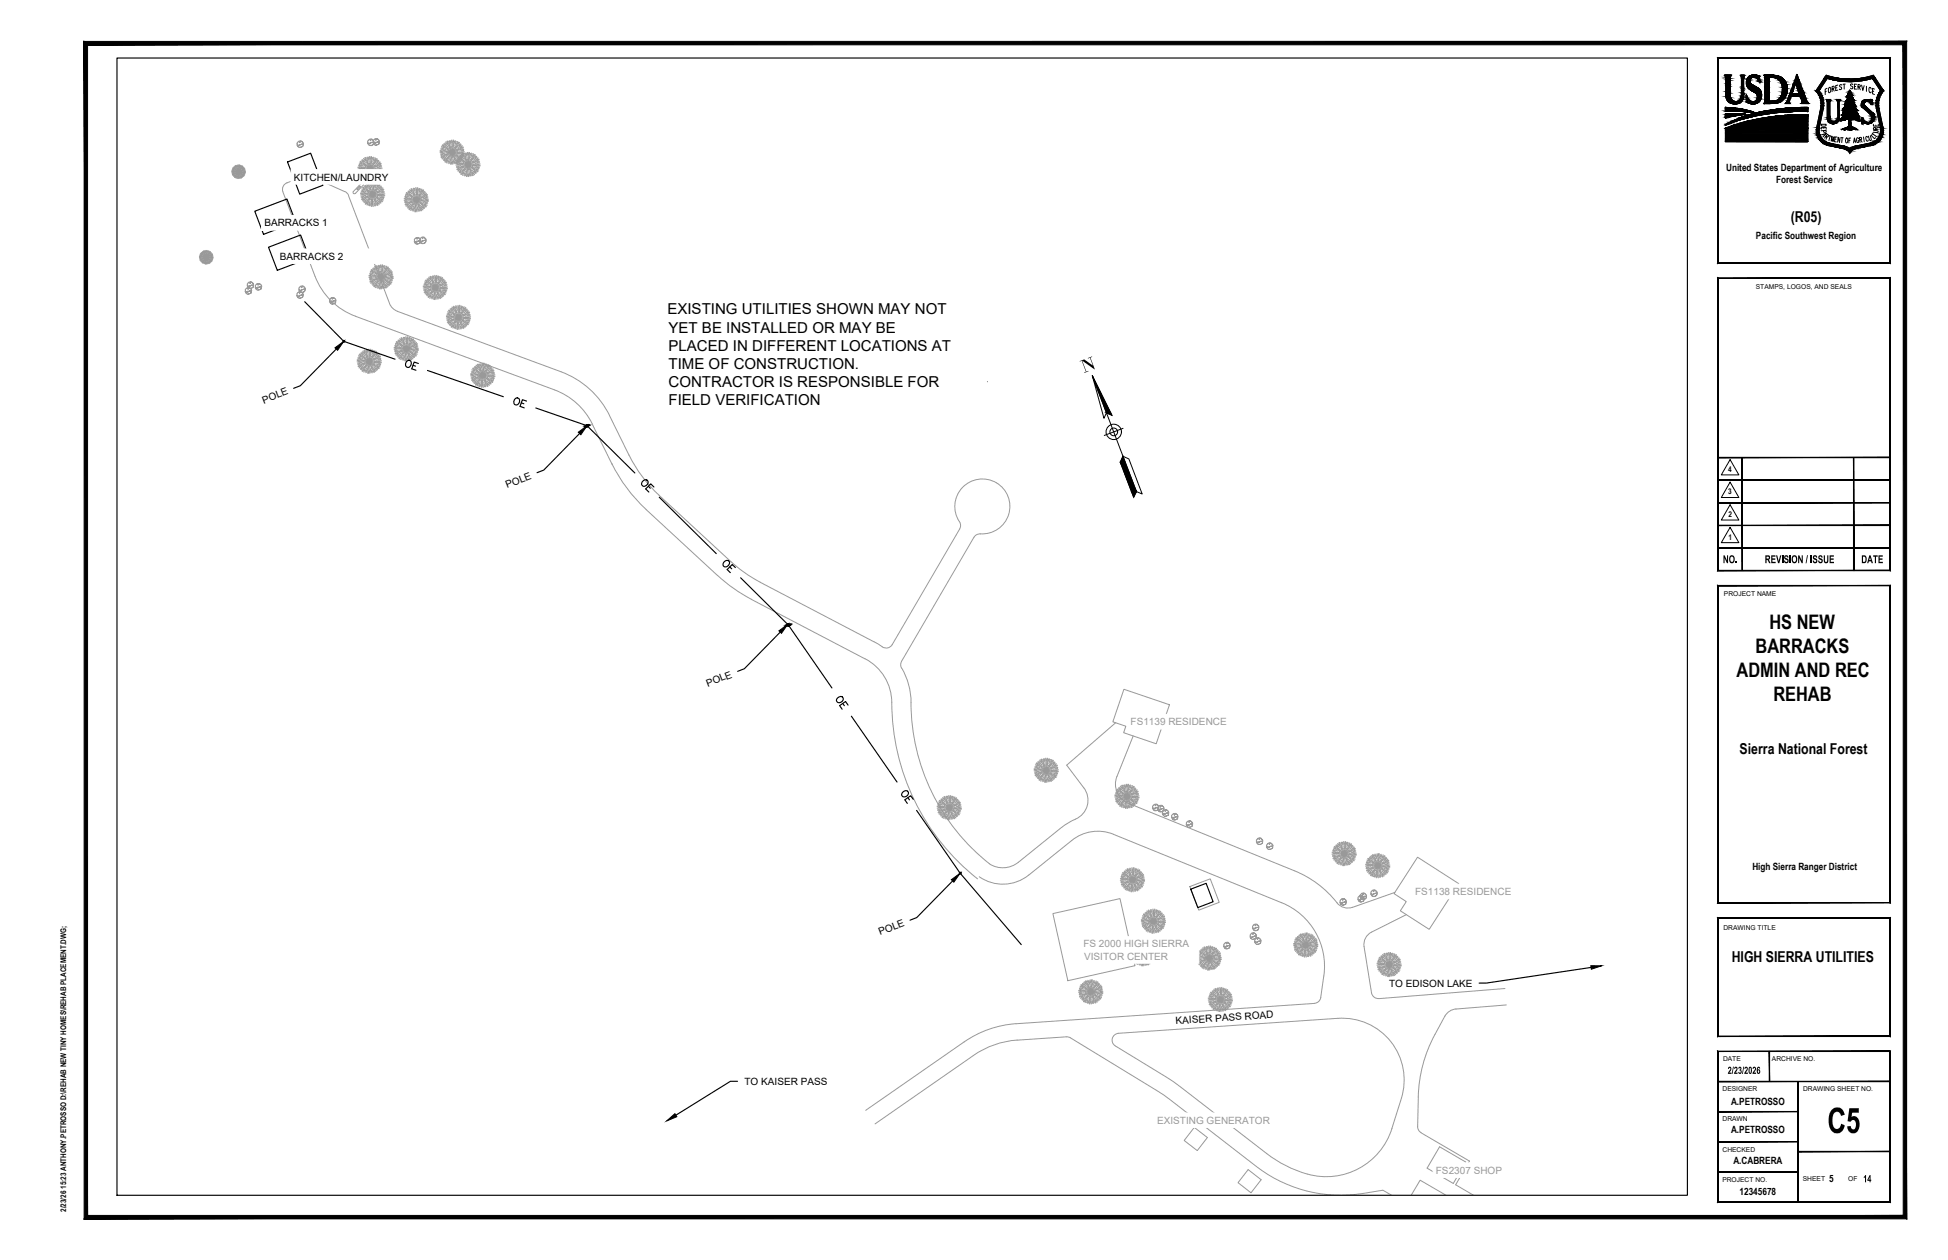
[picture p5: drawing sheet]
<svg xmlns="http://www.w3.org/2000/svg" width="432mm" height="279mm" viewBox="0 0 432 279" stroke-linecap="round" stroke-linejoin="round" font-family="sans-serif">
<defs><g id="words">
<text font-size="8.9" x="405.1" y="251.2">C5</text>
<text font-size="5.2" x="240.2" y="82.8" transform="rotate(-21 240.2 82.8)">N</text>
<g font-size="4.4">
<text x="392.2" y="139.5">HS NEW</text>
<text x="389.1" y="144.8">BARRACKS</text>
<text x="384.9" y="150.2">ADMIN AND REC</text>
<text x="393.1" y="155.5">REHAB</text>
</g>
<g font-size="4">
<text x="403.2" y="32.1">R</text>
<text x="413.5" y="32.1">L</text>
</g>
<g font-size="3.5">
<text x="402.5" y="30.7">P</text>
<text x="402.5" y="31.4">A</text>
<text x="413.8" y="31.4">T</text>
<text x="414.2" y="30.7">U</text>
</g>
<g font-size="3.3">
<text x="396.9" y="49.2">(R05)</text>
<text x="147.9" y="69.7">EXISTING UTILITIES SHOWN MAY NOT</text>
<text x="148.2" y="73.7">YET BE INSTALLED OR MAY BE</text>
<text x="148.2" y="77.8">PLACED IN DIFFERENT LOCATIONS AT</text>
<text x="148.2" y="81.8">TIME OF CONSTRUCTION.</text>
<text x="148.2" y="85.8">CONTRACTOR IS RESPONSIBLE FOR</text>
<text x="148.2" y="89.8">FIELD VERIFICATION</text>
<text x="385.6" y="167.2">Sierra National Forest</text>
<text x="383.9" y="213.3">HIGH SIERRA UTILITIES</text>
</g>
<g font-size="3.1">
<text x="402.5" y="29.3">D</text>
<text x="402.5" y="30">E</text>
<text x="414.2" y="30">R</text>
<text x="414.2" y="29.3">E</text>
</g>
<g font-size="2.8">
<text x="381.9" y="124.9">NO.</text>
<text x="391.2" y="124.9">REVISION / ISSUE</text>
<text x="412.6" y="124.9">DATE</text>
</g>
<g font-size="2.5">
<text x="382.9" y="238.1">2/23/2026</text>
<text x="413" y="262.2">14</text>
</g>
<g font-size="2.2">
<text x="65.2" y="40">KITCHEN/LAUNDRY</text>
<text x="382.6" y="37.9">United States Department of Agriculture</text>
<text x="393.7" y="40.5">Forest Service</text>
<text x="58.6" y="50.2">BARRACKS 1</text>
<text x="389.2" y="52.9">Pacific Southwest Region</text>
<text x="62.1" y="57.6">BARRACKS 2</text>
<text x="58.5" y="89.5" transform="rotate(-21 58.5 89.5)">POLE</text>
<text x="112.4" y="108.2" transform="rotate(-21 112.4 108.2)">POLE</text>
<text x="156.9" y="152.3" transform="rotate(-21 156.9 152.3)">POLE</text>
<text x="388.4" y="192.9">High Sierra Ranger District</text>
<text x="195.1" y="207.4" transform="rotate(-21 195.1 207.4)">POLE</text>
<text x="307.9" y="218.8">TO EDISON LAKE</text>
<text x="260.7" y="227.1" transform="rotate(-4 260.7 227.1)">KAISER PASS ROAD</text>
<text x="165" y="240.6">TO KAISER PASS</text>
<text x="383.7" y="244.9">A.PETROSSO</text>
<text x="383.7" y="251.3">A.PETROSSO</text>
<text x="384.2" y="258.1">A.CABRERA</text>
<text x="405.5" y="262.2">5</text>
<text x="385.6" y="265">12345678</text>
</g>
<g font-size="2.2" fill="#999">
<text x="250.6" y="160.8">FS1139 RESIDENCE</text>
<text x="313.7" y="198.5">FS1138 RESIDENCE</text>
<text x="240.2" y="210.1">FS 2000 HIGH SIERRA</text>
<text x="240.3" y="212.8">VISITOR CENTER</text>
<text x="256.5" y="249.2">EXISTING GENERATOR</text>
<text x="318.3" y="260.3">FS2307 SHOP</text>
</g>
<g font-size="1.8">
<text x="383.1" y="104.6">4</text>
<text x="383.1" y="109.6">3</text>
<text x="383.1" y="114.6">2</text>
<text x="383.2" y="119.6">1</text>
</g>
<text font-size="1.7" x="14.6" y="268.8" transform="rotate(-90 14.6 268.8)">2/23/26 15:23 ANTHONY.PETROSSO D:\REHAB NEW TINY HOMES\REHAB PLACEMENT.DWG;</text>
<g font-size="1.5">
<text x="389.2" y="64.1">STAMPS, LOGOS, AND SEALS</text>
<text x="382.1" y="132.2">PROJECT NAME</text>
<text x="382" y="206.3">DRAWING TITLE</text>
<text x="381.9" y="235.2">DATE</text>
<text x="392.8" y="235.4">ARCHIVE NO.</text>
<text x="381.8" y="241.9">DESIGNER</text>
<text x="399.7" y="242">DRAWING SHEET NO.</text>
<text x="381.8" y="248.5">DRAWN</text>
<text x="381.8" y="255.4">CHECKED</text>
<text x="381.8" y="262.1">PROJECT NO.</text>
<text x="399.6" y="261.9">SHEET</text>
<text x="409.7" y="261.9">OF</text>
</g>
</g></defs>
<!-- layer: R-XREFROAD -->
<g fill="none" stroke="#999" stroke-width=".22">
<path d="M62.7 42.5l7.1 18.8a15.2 15.2 0 0 0 9 8.8l44.1 16.3a15.3 15.3 0 0 1 8.4 7.6l4.4 9.1M63.6 40.6l4-1.6h.9l7.9 3.5M63.6 40.5a1.53 1.53 0 0 0-.9 2M76.5 42.5l.6 .6 9.2 24.2a3 3 0 0 0 1.8 1.7l36.3 13.4M79.1 41.9v.1h.2M79.9 41.5v-.2h-.2l-.6 .6M79.9 41.5l-.6 .5M80.1 40.7l.4-.1v.5l-1.7 1.8h-.5v-.5zM124.4 82.5a19.4 19.4 0 0 1 10.7 9.6l4.3 8.8a30.5 30.5 0 0 0 6.7 8.9l15.9 14.7M218.9 84.6h.1M135.6 102.8a34.7 34.7 0 0 0 7.6 10.1M143.2 113l15.9 14.6"/>
<path d="M212.7 115.7a6.1 6.1 0 0 1 2.8-9.1 6.1 6.1 0 0 1 8.3 4.8 6.1 6.1 0 0 1-6.5 7M212.7 115.7l.2 .6-.2 1-14.9 25.7M217.3 118.4l-1 .2-.4 .5-16 27.5M159.1 127.6a34.7 34.7 0 0 0 7.4 5.3l25.3 13.2M162 124.5a30.5 30.5 0 0 0 6.5 4.6l25.2 13.2M191.8 146.1a11 11 0 0 1 5.9 9.7 50 50 0 0 0 19 39.1M193.8 142.3l1.1 .7a1.77 1.77 0 0 0 2.9-.1M199.9 146.6a1.5 1.5 0 0 0 0 1.6M199.9 148.1a16.8 16.8 0 0 1 2.1 9.8 45.7 45.7 0 0 0 17.3 33.6M240.3 174.7a4.6 4.6 0 0 1-2.5 7.2l-2.5 1.6-9.6 7.7M247.3 160.3l-10.8 9.4 3.7 5M251.2 163.2l-3.6 9a4.5 4.5 0 0 0 2.5 5.9l36.9 15"/>
<path d="M225.7 191.2a5.5 5.5 0 0 1-6.4 .4M246.8 185l37.3 15.2M246.8 185a9.2 9.2 0 0 0-9.2 1.3l-9.6 7.8a9.1 9.1 0 0 1-10.9 .3M287 193.1a23.6 23.6 0 0 1 9.7 7.5 3.1 3.1 0 0 0 3.1 .6M309.2 197.9l-9.4 3.3M284.1 200.2a15.2 15.2 0 0 1 9.3 16.2l-.6 4.8a1.54 1.54 0 0 1-1.4 1.3l-66.2 4.5M311.7 202.8l-7.7 3.9a3.1 3.1 0 0 0-1.6 3.2l1.6 10.3a1.51 1.51 0 0 0 1.6 1.2l28-2.2M225.2 227a22.9 22.9 0 0 0-11.5 4l-21.8 15.2M237.3 230.1l20.6 12.7 20.6 15.9a30.6 30.6 0 0 0 18.7 6.3M237.3 230.1l-1-.2-10.8 .7a19.2 19.2 0 0 0-9.7 3.4l-21.8 15.2M247.2 231.9a1.52 1.52 0 0 1-.6-1.6 1.52 1.52 0 0 1 1.3-1.2l48.7-3.3a13.7 13.7 0 0 1 14 17.8l-2.1 6.7M247.2 231.9l12.8 7.9 20.8 16a23.7 23.7 0 0 0 13.5 5.1 15.3 15.3 0 0 0 14.2-10.7"/>
<path d="M320.3 225.3l-2.2 4.1a30.5 30.5 0 0 0-3.7 13.9M322.7 223.7l-1.4 .5-1 1.1M333.9 222.8l-11.2 1M314.4 243.2l-.2 6.6a1.5 1.5 0 0 0 .8 1.4M315 251.2l10.7 6.3-3 5.2 3.9 2.3M308.4 265l-1.9-1.1a48.3 48.3 0 0 1-9 1.1"/>
</g>
<!-- layer: R-XREFVEG -->
<g fill="none" stroke="#999" stroke-width=".22">
<path d="M51.4 38h.3M51.4 37.9h.2M51.4 37.7h.4M51.5 37.8h.2M51.5 38.1h.8M51.5 37.4l.4 .1M51.5 37.5l.6 .3M51.6 37.2l.3 .2M51.7 37.1l.2 .2M51.7 37.4l.6 .3M51.7 37.9l.6 .1M51.7 38.4l-.2 .1"/>
<path d="M51.7 38.6l-.2 .1M51.7 38.1h-.3M51.8 38.3l-.4 .1M51.8 37.8l.6 .2M51.8 38.6l-.3 .2M51.8 37.1l.2 .1M51.8 37l.3 .2M51.9 38.7l-.3 .2M51.9 37.4l.5 .3M52 36.9l.3 .5M52 38.9l-.2 .2M52 39l-.1 .1"/>
<path d="M52 38.2l-.6 .1M52 37.3l.9 .8-.4-.1M52.1 36.8l.2 .3M52.1 39.1l-.1 .2M52.2 38.6l-.5 .4M52.2 36.7l.1 .3M52.2 36.9l.4 .6M52.2 37.8l.5 .2M52.2 39.1l-.2 .2M52.3 36.7l.1 .2M52.3 38.3l-.5 .2M52.3 38.4l-.6 .3"/>
<path d="M52.3 39.1l-.1 .3M52.4 38l.5 .1-.4 .1M52.4 38.2l-.6 .2M52.4 38.3l.5-.2-.3 .3M52.4 37l.2 .5M52.5 36.7v.2M52.5 37.5l.2 .4M52.5 38.6l-.3 .4M52.5 38.5l-.4 .4M52.5 37l.4 1.1-.3-.3M52.5 39.2v.3M52.5 36.6l.1 .4"/>
<path d="M52.6 38.9l-.3 .6M52.6 38.6l-.4 .6M52.6 39.3v.2M52.6 38.1h-.4M52.7 36.6l.1 .6M52.7 38.2l-.4 .3M52.7 39.3v.3M52.8 38.6l-.2 .6M52.8 38.5l.1-.4-.3 .4M52.8 38.3l-.2 .4M52.8 37.4l.1 .4M52.8 36.6v.3"/>
<path d="M52.8 38.7l-.1 .6M52.8 39.3v.3M52.9 38.7v.7M52.9 36.7v.7M52.9 38.3l.1 .5M52.9 39.2l.1 .4M53 38.9l.1 .6M53 36.6v.3M53 38.5l-.1-.4-.1 .5M53 38.3l.3 .4M53 36.9v.6M53 38.6l.2 .6"/>
<path d="M53.1 36.6l-.1 .2M53.1 38.2l.5 .2M53.1 36.9l-.2 1.2-.2-.4M53.1 38.7l.2 .5M53.1 39.2l.2 .3M53.2 37.8l-.3 .3 .5-.2M53.2 37.4l-.2 .4M53.2 38.4l-.3-.3 .2 .5M53.2 38.6l.4 .7M53.2 36.7v.2M53.2 37.7l-.3 .4 .1-.4M53.2 39.3l.1 .2"/>
<path d="M53.3 38l-.4 .1h.5M53.3 36.6l-.1 .4M53.3 38.2l-.4-.1 .4 .3M53.3 38.4l.4 .5M53.4 39.2l.1 .3M53.4 38.5l.4 .3M53.4 36.7l-.2 .6M53.4 38.8l.4 .4M53.4 39.2l.2 .3M53.4 38.2l.6 .1M53.4 38.4l.7 .4M53.5 37.7l-.4 .2"/>
<path d="M53.5 38.2h.6M53.5 39.1l.2 .3M53.5 38.1h.8M53.6 36.9l-.4 .6M53.6 36.7l-.2 .4M53.6 38l-.5 .1M53.6 37.1l-.3 .5M53.7 38.9l.2 .3M53.7 37.2l-.4 .5M53.7 38.4l.6 .2M53.7 36.8l-.1 .3M53.8 38.9l.2 .2"/>
<path d="M53.8 36.9l-.1 .2M53.8 37l-.1 .2M53.9 38.8l.2 .2M53.9 38.8l.2 .1M53.9 38.6l.4 .2M54 37l-.3 .3M54 37.6l-.6 .2M54 38.4l.3 .1M54 37.7l-.6 .2M54 37.1l-.4 .4M54.1 37.4l-.7 .4M54.1 38.4h.2"/>
<path d="M54.1 38.1l.3 .1M54.1 38.2l.3 .1M54.2 37.3l-.3 .2M54.3 37.4l-.3 .1M54.3 37.6l-.2 .1M54.3 37.5l-.3 .1M54.3 37.7l-.3 .1M54.3 37.8l-.6 .2M54.4 38h-.4M66 31.5l.5-.2v.3l.3-.2-.2-.2 .2 .1 .4 .4-.2 .3h-.4l.7-.1-.1 .4-.2 .2h.1l-.5 .1 .1 .1h-.5l-.4-.5 .6 .1 .1-.2-.1-.1 .1 .1-.1 .2-.6-.2zM79.3 37.1h.5M79.3 37.2l.6 .1"/>
<path d="M79.5 36.7l.6 .1M79.5 36.9h.4M79.6 36.4l1 .4M79.6 37.4h1.3M79.6 36.2l.6 .2M79.8 35.9l.4 .3M79.9 35.8l.4 .2M79.9 38l-.3 .2M79.9 37.1l1 .2M80 36.2l1.1 .6M80 38.2l-.5 .2M80 37.5h-.7"/>
<path d="M80 37l1.1 .2M80 37.8l-.5 .2M80.1 38.4l-.5 .2M80.2 35.7l.2 .2M80.2 35.5l.5 .4M80.3 38.5l-.5 .3M80.4 36.1l.8 .6M80.4 35.4l.7 .8M80.5 36l.8 .7M80.5 38.8l-.4 .4M80.5 39l-.2 .3M80.5 37.6l-1 .2"/>
<path d="M80.6 35.1l.3 .6M80.7 39.2l-.3 .4M80.8 35l.2 .5M80.8 39.2l-.3 .4M80.8 38.3l-.8 .7M80.9 36.9l.7 .3M80.9 35.3l.6 1.1M81 34.9l.2 .4M81 37.8l-.9 .4M81 37.9l-1.1 .7M81.1 39.2l-.3 .6M81.1 37.3l.9 .1-.7 .2"/>
<path d="M81.1 37.7l-1 .3M81.2 37.7l.8-.3-.5 .5M81.2 35.5l.4 .9M81.3 35l.1 .3M81.3 36.4l.5 .6M81.3 36.8l.7 .6-.7-.2M81.4 38.3l-.6 .8M81.4 34.8l.2 .6M81.4 35.4l.3 1.1M81.4 38.1l-.8 .8M81.4 39.3l-.1 .6M81.4 38.4l-.6 1.1"/>
<path d="M81.5 38.1l.5-.7-.1 .7M81.5 38.8l-.4 1M81.5 39.5v.4M81.6 37.4l-.8 .1M81.6 34.8l.2 1.1M81.7 31.1l.4-.3v.4l.3-.3-.2-.1h.3l.4 .5-.2 .3h-.4l.6-.1v.4l-.3 .2h.2l-.6 .1 .1 .1-.5-.1-.3-.4 .5 .1 .2-.2-.2-.1 .1 .1-.1 .2-.6-.2zM81.7 37.7l-.7 .4M81.7 36.6l.3 .8-.5-.5M81.7 39.6v.5M81.8 38.3l-.2 1.1M81.9 37.8l-.4 .8M81.9 36.1l.1 .9"/>
<path d="M81.9 38.5l-.2 1M81.9 39.5l-.1 .6M81.9 34.7l.1 .6M82 38.5v1.3M82 35v1.3M82.1 37.8v.9M82.1 39.4v.7M82.1 36.5l-.1 .9-.2-.7M82.2 34.7l-.1 .5M82.3 38.9l.1 1.1M82.3 38.1l-.3-.7-.1 .9M82.3 37.8l.5 .6"/>
<path d="M82.3 35.3l-.1 1M82.3 38.3l.4 1M82.4 34.7l-.1 .5M82.4 37.6l.8 .3M82.4 38.4l.4 .9M82.5 35.4l-.3 1.1M82.5 39.4l.2 .6M82.5 36.9l-.5 .5 .9-.4M82.5 36.2l-.3 .8M82.6 34.9l-.1 .4M82.6 37.9l-.6-.5 .4 .8M82.6 38.4l.6 1.1"/>
<path d="M82.6 36.7l-.6 .7 .2-.7M82.7 39.5l.1 .3M82.7 37.2l-.7 .2 .9 .1M82.7 37.5l-.7-.1 .8 .6M82.7 38l.8 .8M82.8 34.8l-.1 .7M82.9 31l.5-.2-.1 .3 .3-.2-.2-.2 .4 .2 .3 .3-.1 .2-.5 .1 .6-.1v.4l-.3 .2h.2l-.6 .1 .1 .1h-.5l-.3-.5 .5 .1 .2-.2-.2-.1 .2 .1-.2 .2-.5-.2zM82.9 39.5l.2 .4M82.9 38.1l.8 .6M83 37.6l1 .2M83 35l-.4 1M83 38.6l.7 .8"/>
<path d="M83 38l1.1 .6M83 39.3l.2 .5M83.1 36.7l-.7 .4M83.1 37.5l1 .2M83.1 39.1l.4 .6M83.1 37.4h1.3M83.2 35.3l-.6 1.1M83.3 35l-.3 .6M83.3 37.3l-.8 .1M83.3 35.7l-.6 .8M83.4 38.9l.5 .4M83.4 35.9l-.7 .8"/>
<path d="M83.4 38l1.1 .3M83.5 35.2l-.3 .4M83.6 38.9l.3 .2M83.7 35.2l-.3 .4M83.7 35.5l-.2 .3M83.8 38.8l.4 .2M83.8 38.6l.5 .3M83.8 38.4l.6 .2M83.9 35.6l-.4 .4M84 38l.6 .1M84 36.6l-1 .4M84 36.8l-1.1 .3"/>
<path d="M84.1 35.8l-.9 .6M84.1 36.2l-1.1 .7M84.1 37.9h.4M84.2 37.5l.5 .1M84.2 37.7h.5M84.3 35.9l-.5 .4M84.4 36.6l-.3 .2M84.5 36.2l-.6 .2M84.5 36.3l-.4 .3M84.6 37l-1.1 .2M84.6 36.8l-.6 .2M84.7 37.3h-.6"/>
<path d="M97.5 33.5l.6 .1M97.5 33.4l.5 .1M97.7 33l.6 .1M97.7 33.2h.4M97.8 32.8l1 .4M97.8 33.7h1.3M97.8 32.5l.6 .3M98 32.2l.4 .4M98.1 32.1l.4 .3M98.1 34.4l-.3 .1M98.1 33.5l1 .1M98.2 32.5l1.1 .7"/>
<path d="M98.2 34.6l-.5 .2M98.2 33.8l-.7 .1M98.2 33.3l1.1 .2M98.2 34.2l-.6 .2M98.3 34.7l-.5 .2M98.3 32l.3 .2M98.4 31.8l.4 .4M98.5 34.8l-.5 .4M98.6 32.5l.8 .6M98.6 31.7l.7 .9M98.7 32.4l.8 .7M98.7 34l-1 .1"/>
<path d="M98.7 35.1l-.4 .5M98.7 35.3l-.2 .3M98.8 31.5l.3 .5M98.9 35.5l-.3 .4M99 34.7l-.8 .7M99 35.5l-.3 .5M99 31.3l.3 .5M99 31.7l.7 1.1M99.1 33.2l.7 .4M99.2 31.3l.2 .4M99.2 34.2l-.9 .3M99.2 34.3l-1.1 .6"/>
<path d="M99.3 35.5l-.3 .6M99.3 33.6l.9 .1-.7 .3M99.3 34l-1 .4M99.4 34.1l.8-.4-.5 .6M99.4 31.8l.4 .9M99.4 31.3l.2 .4M99.5 33.2l.7 .5-.7-.1M99.5 32.7l.5 .7M99.6 34.6l-.6 .8M99.6 31.8l.3 1M99.6 34.5l-.8 .8M99.6 31.2l.2 .6"/>
<path d="M99.6 35.7l-.1 .6M99.6 34.7l-.6 1.1M99.7 35.2l-.4 1M99.7 35.9v.3M99.8 33.8l-.8 .1M99.8 31.2l.2 1M99.9 32.9l.3 .8-.5-.4M99.9 34l-.7 .5M99.9 35.9v.5M100 34.7l-.2 1.1M100 34.1l-.3 .8M100.1 34.8l-.2 1"/>
<path d="M100.1 34.5l.1-.8-.5 .8M100.1 32.5l.1 .8M100.1 31.1v.6M100.1 35.9l-.1 .5M100.2 34.9v1.2M100.2 31.3v1.3M100.3 34.2l.1 .8M100.3 35.8l.1 .6M100.4 32.8l-.2 .9-.2-.7M100.4 33l-.2 .7 .6-.7M100.4 31.1v.5M100.4 35.3l.2 1"/>
<path d="M100.5 34.4l-.3-.7-.1 .9M100.5 34.1l.5 .7M100.5 31.7l-.1 1M100.5 34.6l.4 1.1M100.6 31.1l-.1 .4M100.6 33.9l.8 .4M100.6 31.7l-.2 1.1M100.6 34.8l.4 .9M100.6 35.7l.3 .6M100.7 33.2l-.5 .5 .9-.3M100.8 32.6l-.4 .8M100.8 34.7l.6 1.1"/>
<path d="M100.8 31.3l-.1 .3M100.8 34.2l-.6-.5 .4 .9M100.8 35.8l.2 .4M100.9 34.4l.8 .7M100.9 33.5l-.7 .2 .9 .2M100.9 33.9l-.7-.2 .7 .6M101 31.2l-.2 .6M101 36.3l.6 .1M101 36.2h.5M101.1 35.8l.2 .4M101.1 34.4l.8 .6M101.2 34l1 .2"/>
<path d="M101.2 31.3l-.4 1M101.2 34.9l.7 .9M101.2 34.3l1.1 .7M101.2 35.7l.2 .5M101.2 35.8l.6 .1M101.3 33l-.7 .5M101.3 35.9l.3 .1M101.3 35.5l.4 .5M101.3 33.9l1 .1M101.3 35.5l1 .4M101.3 35.2l.6 .3M101.3 33.8h1.3"/>
<path d="M101.3 36.4h1.3M101.5 31.7l-.7 1.1M101.5 31.3l-.3 .6M101.5 33.6l-.8 .1M101.5 32.1l-.6 .8M101.5 35l.4 .3M101.6 34.8l.4 .3M101.6 35.2l.5 .5M101.6 32.2l-.7 .8M101.6 34.3l1 .4M101.7 37.1l-.4 .2M101.7 36.2l1 .1"/>
<path d="M101.7 35.3l1.1 .6M101.7 37.3l-.4 .2M101.7 36.6h-.7M101.7 36l1.1 .3M101.7 31.5l-.3 .4M101.8 36.9l-.6 .2M101.8 37.4l-.5 .3M101.8 35.2l.3 .3M101.9 31.6l-.3 .4M101.9 34.8l.6 .4M101.9 34.6l.5 .4M101.9 31.9l-.2 .3"/>
<path d="M102 35.1l.4 .3M102 37.6l-.5 .3M102 34.7l.6 .3M102.1 35.2l.8 .6M102.1 34.5l.7 .8M102.1 31.9l-.4 .5M102.2 32.9l-1 .4M102.2 34.4l.6 .1M102.2 33.1l-1.1 .3M102.2 35.1l.8 .7M102.2 37.8l-.4 .5M102.2 38.1l-.2 .3"/>
<path d="M102.2 36.7l-1 .2M102.3 32.1l-.9 .7M102.3 32.6l-1.1 .6M102.3 34.2l.4 .6M102.3 34.2l.4 .1M102.4 38.2l-.3 .4M102.4 33.9h.5M102.4 34l.5 .1M102.5 32.3l-.6 .4M102.6 38.3l-.4 .4M102.6 37.4l-.9 .7M102.6 34.1l.2 .4"/>
<path d="M102.6 36l.8 .3M102.6 34.4l.6 1.1M102.6 32.6l-.4 .2M102.6 33l-.3 .1M102.7 34l.2 .4M102.7 32.7l-.4 .2M102.7 36.9l-.9 .4M102.8 37l-1.1 .7M102.8 33.4l-1.1 .1M102.8 38.3l-.3 .6M102.8 33.1l-.6 .2M102.8 36.4l.9 .1-.7 .2"/>
<path d="M102.8 36.8l-1 .3M102.9 36.8l.8-.3-.4 .5M102.9 33.6l-.6 .1M102.9 34.5l.4 1M103 34.1l.1 .3M103 35.4l.5 .7M103 35.9l.7 .6-.7-.2M103.1 37.3l-.6 .8M103.1 37.2l-.7 .8M103.1 33.9l.2 .6M103.1 34.5l.3 1.1M103.1 38.4l-.1 .6"/>
<path d="M103.2 37.4l-.7 1.1M103.2 37.9l-.4 1M103.2 38.6v.4M103.3 36.5l-.8 .1M103.4 33.9l.1 1.1M103.4 36.7l-.7 .5M103.4 35.6l.3 .9-.5-.5M103.5 38.7l-.1 .5M103.5 37.4l-.2 1.1M103.6 36.9l-.4 .7M103.6 37.2l.1-.7-.5 .7M103.6 37.5l-.1 1.1"/>
<path d="M103.6 38.6l-.1 .6M103.6 35.2l.1 .8M103.6 33.8l.1 .6M103.7 37.6v1.3M103.8 36.9l.1 .8M103.8 34.1v1.3M103.8 38.5l.1 .7M103.9 35.6l-.2 .9-.2-.7M103.9 35.8l-.2 .7 .6-.7M103.9 33.8v.5M104 37.2l-.3-.7-.1 .9M104 38l.1 1.1"/>
<path d="M104 36.8l.5 .7M104 34.4l-.1 1M104 37.4l.4 1M104.1 33.8l-.1 .5M104.1 36.7l.8 .3M104.2 37.5l.3 .9M104.2 34.5l-.3 1M104.2 38.5l.2 .6M104.2 35.9l-.5 .6 .9-.4M104.3 35.3l-.4 .8M104.3 37l-.6-.5 .4 .8M104.3 37.5l.6 1.1"/>
<path d="M104.3 34l-.1 .4M104.4 38.6l.1 .3M104.4 36.3l-.7 .2 .9 .1M104.5 36.6l-.8-.1 .8 .5M104.5 37.1l.8 .7M104.5 33.9l-.1 .6M104.6 38.5l.2 .5M104.6 37.1l.8 .7M104.7 36.7l1 .2M104.7 37.7l.7 .8M104.7 34.1l-.4 1M104.7 38.4l.2 .5"/>
<path d="M104.7 37.1l1.1 .6M104.8 35.7l-.7 .5M104.8 36.6l1 .1M104.8 38.2l.4 .6M104.9 36.5h1.2M105 34.4l-.7 1.1M105 34.1l-.3 .6M105 34.8l-.6 .8M105 36.4h-.8M105.1 35l-.7 .8M105.1 38l.5 .4M105.2 37l1 .4"/>
<path d="M105.2 34.2l-.3 .5M105.3 38l.3 .2M105.4 34.3l-.3 .4M105.5 34.6l-.3 .3M105.5 37.8l.4 .3M105.5 37.7l.5 .3M105.5 37.4l.6 .3M105.7 34.6l-.5 .5M105.7 37.1l.6 .1M105.7 35.7l-.9 .4M105.7 35.9l-1.1 .3M105.8 34.9l-.9 .6"/>
<path d="M105.8 35.3l-1.1 .6M105.9 37h.3M105.9 36.6l.5 .1M105.9 36.8h.5M106 35l-.5 .4M106.2 35.7l-.4 .2M106.2 35.3l-.5 .2M106.2 35.4l-.4 .2M106.3 35.9l-.6 .1M106.3 36.1l-1 .2M106.4 36.4h-.6M44.2 56.9h.3"/>
<path d="M44.2 56.9l.3 .1M44.3 56.6l.3 .1M44.3 56.7h.2M44.3 56.5l.6 .2M44.4 56.3l.3 .2M44.4 57h.7M44.4 56.2l.3 .2M44.5 56.1l.2 .2M44.5 57.4l-.1 .1M44.6 56.3l.6 .4M44.6 57.5l-.3 .1M44.6 56.9l.5 .1"/>
<path d="M44.6 56.8l.6 .1M44.6 57.1h-.4M44.6 57.3l-.3 .1M44.6 57.6l-.3 .1M44.7 56.1l.1 .1M44.7 56l.3 .2M44.7 57.7l-.3 .2M44.8 56.3l.4 .4M44.8 55.9l.4 .5M44.9 56.3l.4 .4M44.9 57.8l-.3 .3M44.9 57.9l-.1 .2"/>
<path d="M44.9 57.2l-.6 .1M44.9 55.8l.2 .3M45 58l-.2 .3M45 57.6l-.4 .4M45.1 55.7l.1 .2M45.1 55.9l.3 .6M45.1 58.1l-.2 .2M45.1 56.7l.4 .2M45.1 55.6l.2 .3M45.1 57.3l-.5 .2M45.2 57.3l-.7 .4M45.2 58.1l-.2 .3"/>
<path d="M45.2 57h.5l-.4 .2M45.2 57.2l-.6 .2M45.2 57.2l.5-.2-.3 .4M45.3 55.9l.2 .6M45.3 56.5l.3 .3M45.3 55.7l.1 .2M45.3 56.7l.4 .3h-.4M45.3 57.5l-.3 .5M45.4 55.9l.2 .6M45.4 55.6l.1 .3M45.4 58.1l-.1 .4M45.4 57.8l-.2 .6"/>
<path d="M45.4 57.6l-.4 .6M45.4 58.3v.1M45.5 57.1h-.5M45.5 55.6l.1 .6M45.5 56.6l.2 .4-.3-.2M45.5 57.2l-.4 .3M45.6 58.3l-.1 .3M45.6 57.6l-.1 .6M45.6 57.3l-.2 .4M45.6 57.4l.1-.4-.8 .9M45.6 57.7v.5M45.7 56.3v.5"/>
<path d="M45.7 55.5v.4M45.7 58.3l-.1 .3M45.7 57.7v.7M45.7 55.7v.7M45.7 57.3l.1 .5M45.8 58.2v.4M45.8 56.5l-.1 .5-.1-.4M45.8 55.5v.3M45.8 57.9l.2 .6M45.8 57.4l-.1-.4v.6M45.9 55.9l-.1 .5M45.9 57.3l.2 .3"/>
<path d="M45.9 57.6l.2 .5M45.9 55.5v.3M46 57.6l.2 .5M46 57.2l.4 .1M46 55.9l-.2 .6M46 58.2l.1 .3M46 56.7l-.3 .3 .5-.1M46 56.4l-.2 .4M46 57.3l-.3-.3 .2 .5M46 56.6l-.3 .4 .1-.4M46 57.6l.4 .6M46 55.6v.2"/>
<path d="M46.1 58.2l.1 .2M46.1 57.4l.5 .4M46.1 56.9l-.4 .1 1.2 .3M46.1 55.6v.3M46.1 57.1l-.4-.1 .4 .4M46.2 58.2l.1 .3M46.2 57.4l.5 .4M46.2 55.7l-.2 .5M46.3 57.7l.4 .5M46.3 58.1l.1 .3M46.3 57.4l.6 .3M46.3 56.6l-.4 .3"/>
<path d="M46.3 58l.2 .3M46.3 57.1l.6 .1M46.4 57.1h.7M46.4 55.9l-.3 .6M46.4 55.7l-.1 .3M46.4 57h-.4M46.4 56.1l-.3 .5M46.5 57.9l.3 .2M46.5 56.2l-.4 .4M46.5 57.4l.6 .2M46.6 55.8l-.2 .2M46.6 57.9l.2 .1"/>
<path d="M46.7 55.8l-.2 .2M46.7 56l-.1 .2M46.7 57.8l.2 .2M46.7 57.7l.3 .2M46.7 57.6l.4 .1M46.8 56l-.2 .3M46.8 56.6l-.5 .2M46.8 57.4l.4 .1M46.8 56.7l-.6 .2M46.9 56.1l-.5 .4M46.9 56.4l-.6 .3M46.9 57.3h.2"/>
<path d="M46.9 57.1l.3 .1M47 57.2h.2M47 56.2l-.3 .2M47.1 56.6l-.2 .1M47.1 56.4l-.3 .1M47.1 56.5l-.2 .1M47.2 56.8l-.6 .1M47.2 56.7l-.4 .1M47.2 57h-.3M79.9 42.9l.6 .1M79.9 42.8h.5M80.1 42.4l.6 .1"/>
<path d="M80.1 42.6h.4M80.2 42.2l1 .3M80.2 41.9l.6 .3M80.2 43.1h1.3M80.4 41.6l.4 .3M80.5 41.5l.3 .3M80.5 43.7l-.3 .2M80.5 42.8l1 .2M80.5 41.9l1.1 .6M80.6 44l-.5 .2M80.6 43.2h-.7M80.6 42.7l1.1 .2"/>
<path d="M80.6 43.5l-.6 .2M80.7 44.1l-.5 .2M80.7 41.4l.3 .2M80.8 41.2l.4 .4M80.9 44.2l-.6 .4M80.9 41.8l.8 .6M81 41.1l.7 .8M81.1 41.7l.8 .8M81.1 44.5l-.4 .4M81.1 43.3l-1.1 .2M81.1 44.7l-.2 .3M81.2 40.8l.3 .6"/>
<path d="M81.3 44.9l-.3 .4M81.4 44l-.8 .7M81.4 44.9l-.3 .4M81.4 41l.7 1.1M81.4 40.7l.2 .5M81.4 42.6l.8 .3M81.6 40.6l.1 .5M81.6 43.5l-.9 .4M81.6 43.6l-1.1 .7M81.7 44.9l-.3 .6M81.7 43l.9 .1-.7 .2M81.7 43.4l-1.1 .3"/>
<path d="M81.7 43.5l.9-.4-.5 .5M81.8 41.2l.4 .9M81.8 40.7l.2 .3M81.9 42.1l.5 .7M81.9 42.5l.7 .6-.7-.2M81.9 44l-.6 .8M82 43.8l-.8 .8M82 45l-.1 .7M82 41.1l.3 1.1M82 40.5l.2 .6M82 44.1l-.6 1.1M82 43.8l.6-.7-.2 .7"/>
<path d="M82 44.5l-.3 1M82.1 45.2v.4M82.2 43.1l-.9 .1M82.2 40.5l.2 1.1M82.2 59.9l.5 .3M82.3 42.2l.3 .9-.5-.5M82.3 43.3l-.7 .6M82.3 59.8l.4 .2M82.3 45.3v.5M82.4 44l-.2 1.1M82.4 43.5l-.3 .8M82.5 44.2l-.2 1"/>
<path d="M82.5 40.4v.7M82.5 45.3l-.1 .5M82.5 41.8l.1 .9M82.6 44.2v1.3M82.6 59.7l.3 .2M82.6 43.5l.1 .9M82.6 40.7v1.3M82.6 59.5l.5 .4M82.7 45.1v.7M82.7 42.2l-.1 .9-.2-.7M82.8 42.4l-.2 .7 .6-.7M82.8 40.4l-.1 .6"/>
<path d="M82.8 43.8l-.2-.7-.1 .9M82.8 44.6l.2 1.1M82.8 59.4l.7 .8M82.8 43.5l.6 .7M82.9 41l-.2 1M82.9 44l.3 1.1M82.9 40.4v.5M83 43.3l.8 .3M83 44.1l.4 .9M83 59.1l.4 .6M83 45.1l.2 .6M83 41.1l-.2 1.1"/>
<path d="M83.1 42.6l-.5 .5 .9-.3M83.1 42l-.3 .7M83.1 44.1l.7 1.1M83.1 40.6v.4M83.1 43.6l-.5-.5 .4 .9M83.2 45.2l.2 .3M83.3 59.3l.6 1.1M83.3 59l.2 .5M83.3 43.8l.8 .7M83.3 42.9l-.7 .2 .9 .1M83.3 43.3l-.7-.2 .7 .6M83.3 40.6l-.1 .6"/>
<path d="M83.4 58.9l.2 .5M83.4 45.1l.3 .5M83.5 43.8l.8 .6M83.5 40.7l-.3 1M83.5 44.3l.7 .8M83.5 43.3l1.1 .2M83.6 45l.2 .5M83.6 43.7l1.1 .6M83.6 42.4l-.6 .5M83.7 43.2l1 .2M83.7 59.5l.4 .9M83.7 44.8l.4 .6"/>
<path d="M83.7 59l.2 .3M83.7 43.1h1.3M83.8 41l-.6 1.1M83.8 40.7l-.3 .6M83.8 58.8l.3 .6M83.8 59.5l.4 1M83.9 43l-.9 .1M83.9 41.4l-.6 .8M84 44.6l.4 .4M84 41.6l-.8 .8M84 43.7l1 .3M84.1 58.8l.1 1.1"/>
<path d="M84.1 40.9l-.3 .4M84.2 44.6l.3 .2M84.2 41l-.3 .3M84.3 41.2l-.2 .3M84.3 58.7l.1 .7M84.4 44.4l.4 .3M84.4 44.3l.4 .3M84.4 44l.6 .3M84.5 59v1.3M84.5 41.3l-.4 .4M84.5 43.7l.7 .1M84.5 42.3l-.9 .4"/>
<path d="M84.6 42.5l-1.1 .3M84.6 41.5l-.8 .7M84.7 58.7l-.1 .5M84.7 41.9l-1.1 .7M84.7 43.6h.4M84.8 59.3l-.2 1M84.8 43.2l.5 .1M84.8 43.4h.5M84.8 58.7v.5M84.9 41.7l-.6 .3M84.9 59.4l-.2 1.1M85 58.9v.4"/>
<path d="M85 42.3l-.3 .2M85 41.9l-.5 .2M85.1 42.1l-.5 .1M85.2 42.7l-1.1 .2M85.2 42.5l-.6 .2M85.2 58.9l-.1 .6M85.3 43h-.7M85.4 59l-.4 1M85.7 59.4l-.7 1.1M85.7 59l-.3 .6M85.7 59.7l-.6 .8M85.9 59.9l-.8 .8"/>
<path d="M86 59.2l-.3 .4M86.1 59.2l-.3 .4M86.2 59.5l-.2 .3M86.4 59.6l-.4 .4M86.5 59.8l-.8 .7M86.7 59.9l-.5 .4M89.6 44.1l.5 .1M89.6 44h.5M89.7 43.6l.6 .1M89.8 43.8h.3M89.9 43.3l.9 .4M89.9 44.3h1.3"/>
<path d="M89.9 43.1l.6 .2M90 42.8l.5 .3M90.1 42.7l.4 .2M90.2 44l1 .2M90.2 44.9l-.3 .2M90.2 43.1l1.1 .6M90.2 45.1l-.4 .3M90.2 44.4h-.6M90.3 43.9l1 .2M90.3 44.7l-.6 .2M90.3 45.3l-.4 .2M90.4 42.6l.3 .2"/>
<path d="M90.4 42.4l.5 .4M90.6 45.4l-.6 .3M90.6 43l.8 .6M90.7 42.3l.6 .8M90.7 42.9l.9 .8M90.8 45.7l-.4 .4M90.8 44.5l-1.1 .2M90.8 45.9l-.2 .3M90.8 42l.4 .6M90.9 46.1l-.3 .4M91.1 45.3l-.8 .6M91.1 46.1l-.3 .4"/>
<path d="M91.1 41.9l.2 .5M91.1 42.2l.6 1.1M91.1 43.8l.8 .3M91.2 41.8l.2 .4M91.3 44.7l-1 .4M91.3 44.8l-1.1 .7M91.3 46.1l-.3 .6M91.4 44.2l.9 .1-.7 .2M91.4 44.6l-1.1 .3M91.4 44.6l.9-.3-.5 .6M91.5 42.4l.4 .9M91.5 41.9l.2 .3"/>
<path d="M91.5 43.3l.5 .6M91.5 43.7l.8 .6-.8-.1M91.6 45.2l-.6 .8M91.6 45l-.7 .8M91.7 42.4l.3 1M91.7 46.2l-.2 .6M91.7 41.7l.1 .6M91.7 45.3l-.6 1.1M91.7 45l.6-.7-.2 .7M91.7 45.7l-.4 1M91.8 46.4l-.1 .4M91.8 44.3l-.8 .1"/>
<path d="M91.9 41.7l.2 1.1M91.9 43.5l.4 .8-.6-.5M91.9 44.6l-.7 .4M92 46.5l-.1 .5M92.1 45.2l-.3 1.1M92.1 44.7l-.3 .8M92.1 45.4l-.1 1M92.2 43v.9M92.2 41.6v.7M92.2 46.5l-.1 .5M92.2 52.7h.3v.4l.3-.3-.2-.1h.2l.4 .4-.1 .3h-.5l.7-.1-.1 .5-.2 .1h.1l-.2 .1-.7 .1-.4-.4h.6l.2-.2-.2-.1 .1 .1-.1 .2-.6-.2 .1-.5 .3-.2zM92.2 45.4v1.3"/>
<path d="M92.3 44.7l.1 .9M92.3 41.9v1.3M92.4 46.3v.7M92.4 43.4l-.1 .9-.2-.7M92.5 41.6l-.1 .5M92.5 45.8l.2 1.1M92.5 45l-.2-.7-.1 .9M92.5 44.7l.5 .6M92.5 42.2l-.1 1M92.6 45.2l.3 1M92.6 41.6v.5M92.7 44.5l.7 .3"/>
<path d="M92.7 45.3l.4 .9M92.7 42.3l-.2 1.1M92.7 46.3l.2 .6M92.8 43.8l-.5 .5 .8-.4M92.8 43.1l-.3 .8M92.8 41.8v.4M92.8 44.8l-.5-.5 .3 .8M92.8 45.3l.7 1.1M92.8 43.6l-.5 .7 .1-.7M92.9 46.4l.1 .3M93 44.5l-.7-.2 .7 .6M93 44.9l.8 .8"/>
<path d="M93 44.1l-.7 .2 .9 .1M93 41.8l-.1 .6M93.1 46.4l.2 .4M93.1 45l.8 .6M93.2 52.8l.5-.2v.4l.3-.3-.2-.1 .5 .3 .1 .3-.6 .2 .7-.2-.1 .5-.2 .1h.1l-.5 .2h.1h-.5l-.4-.4 .6 .1 .2-.3h-.2h.1l-.1 .2-.6-.2zM93.2 45.5l.7 .8M93.2 44.5l1.1 .2M93.2 41.9l-.4 1M93.2 46.2l.3 .5M93.2 44.9l1.1 .6M93.3 43.6l-.7 .4M93.3 44.4l1.1 .2"/>
<path d="M93.4 46l.3 .6M93.4 44.3h1.3M93.5 42.2l-.6 1.1M93.5 41.9l-.3 .6M93.5 44.2l-.8 .1M93.6 42.6l-.7 .8M93.6 42.8l-.7 .8M93.6 45.8l.5 .4M93.7 44.9l1 .3M93.8 42.1l-.3 .4M93.9 45.8l.2 .2M93.9 42.1l-.3 .4"/>
<path d="M94 42.4l-.2 .3M94 45.7l.4 .2M94.1 45.5l.4 .3M94.1 45.3l.6 .3M94.2 42.5l-.4 .4M94.2 43.5l-.9 .4M94.2 44.9l.6 .1M94.2 43.7l-1 .3M94.3 42.7l-.8 .6M94.4 43.1l-1.1 .7M94.4 44.8h.4M94.4 44.4l.6 .1"/>
<path d="M94.5 44.6h.5M94.6 42.8l-.6 .4M94.7 43.5l-.3 .2M94.7 43.1l-.5 .2M94.8 43.2l-.5 .3M94.8 43.9l-1 .2M94.8 43.7l-.5 .2M95 44.2h-.7M54.5 64l.5-.2v.4l.3-.3-.2-.1 .5 .3 .1 .3-.6 .1 .7-.1-.1 .4-.2 .2h.1l-.5 .2h.1h-.5l-.3-.5 .5 .2 .2-.3h-.2h.1l-.1 .2-.6-.2zM55 62.7l.5-.2-.1 .4 .3-.3-.2-.1 .6 .3 .1 .3-.6 .2 .6-.2v.4l-.3 .2h.2l-.5 .2v.1l-.5-.1-.3-.4 .5 .1 .2-.2-.2-.1 .2 .1-.2 .1-.5-.1zM56.8 63.1l.5-.2-.1 .4 .3-.3-.2-.1h.3l.3 .3v.3l-.5 .1 .6-.1v.4l-.3 .2h.1l-.5 .1 .1 .1h-.5l-.3-.4h.5l.2-.2-.2-.1 .2 .1-.2 .2-.5-.2zM66 64.9l.5-.2-.1 .4 .3-.3-.2-.1h.3l.4 .5-.2 .2-.4 .1 .6-.2-.1 .5-.2 .1h.2l-.6 .2h.1h-.5l-.3-.4 .5 .1 .2-.2-.2-.1 .2 .1-.2 .1-.5-.1z"/>
<path d="M66.4 63.6l.5-.2v.4l.3-.3-.2-.1h.2l.4 .5-.1 .2-.5 .1 .7-.1-.1 .4-.2 .2 .1-.1-.5 .2 .1 .1-.5-.1-.3-.4 .5 .1 .2-.2-.2-.1 .1 .1-.1 .2-.6-.2zM73.2 66.2l.5-.2v.4l.3-.3-.2-.1h.2l.4 .4-.1 .3h-.5l.7-.1-.1 .4-.2 .2h.1l-.5 .2h.1h-.5l-.4-.4 .6 .1 .2-.3h-.2h.1l-.1 .2-.6-.2zM79.2 79.9l.5 .1M79.2 79.8h.5M79.3 79.4l.6 .1M79.4 79.6h.3M79.4 79.2l1 .3M79.5 78.9l.6 .3M79.6 78.6l.5 .3M79.7 78.5l.4 .3M79.8 79.8l1 .2M79.8 78.9l1.1 .6"/>
<path d="M79.8 79.7l1.1 .2M80 78.4l.3 .2M80 78.2l.5 .4M80.2 78.8l.8 .7M80.2 78.1l.7 .8M80.3 78.7l.8 .8M80.4 77.9l.4 .5M80.7 78l.6 1.1M80.7 77.7l.2 .5M80.7 79.6l.7 .3M80.8 77.6l.2 .5M80.9 80l1 .1-.7 .2"/>
<path d="M81 78.2l.4 .9M81.1 77.7l.1 .3M81.1 79.1l.5 .7M81.1 79.6l.8 .5-.8-.1M81.2 78.2l.4 1M81.2 77.5l.2 .6M81.4 77.6l.2 1M81.5 79.3l.4 .8-.6-.5M81.7 78.8l.1 .9M81.7 77.4l.1 .7M81.8 61.2l.5 .1M81.8 61.1h.5"/>
<path d="M81.9 77.7v1.3M81.9 60.7l.6 .1M82 79.2l-.1 .9-.3-.7M82 60.9h.4M82 79.4l-.1 .7 .5-.7M82 77.4v.6M82.1 60.5l1 .3M82.1 61.4h1.3M82.1 60.2l.6 .3M82.1 78l-.1 1M82.2 77.4l-.1 .5M82.3 78.1l-.3 1.1"/>
<path d="M82.3 79.6l-.4 .5 .8-.3M82.4 62l-.3 .2M82.4 77.6v.4M82.4 79l-.4 .7M82.4 61.1l1 .2M82.4 60.2l1.1 .6M82.4 62.3l-.4 .2M82.4 61.5h-.6M82.5 61l1 .2M82.5 61.8l-.6 .2M82.5 79.9l-.6 .2 .9 .1M82.5 62.4l-.5 .2"/>
<path d="M82.6 77.6l-.1 .6M82.7 62.5l-.5 .3M82.8 77.7l-.4 1M82.8 60.1l.8 .6M82.9 79.4l-.7 .5M83 60l.8 .8M83 61.6l-1.1 .2M83 62.8l-.4 .4M83 63l-.2 .3M83.1 78.1l-.7 1.1M83.1 77.7l-.3 .6M83.1 78.5l-.6 .7"/>
<path d="M83.1 63.2l-.3 .4M83.1 80l-.8 .1M83.2 78.6l-.7 .8M83.3 62.4l-.9 .6M83.3 63.2l-.3 .4M83.3 60.9l.8 .3M83.4 77.9l-.4 .4M83.5 61.8l-.9 .4M83.5 61.9l-1.1 .7M83.5 78l-.3 .4M83.5 63.2l-.3 .6M83.5 78.2l-.1 .3"/>
<path d="M83.6 61.3l.9 .1-.7 .2M83.6 61.7l-1.1 .3M83.6 61.7l.9-.3-.5 .6M83.7 60.4l.5 .6M83.7 60.8l.8 .6-.7-.1M83.8 78.3l-.4 .5M83.8 79.3l-1 .4M83.8 79.5l-1 .3M83.8 62.3l-.6 .8M83.8 62.1l-.7 .8M83.9 63.3l-.2 .6M83.9 78.5l-.8 .7"/>
<path d="M83.9 62.4l-.7 1.1M83.9 62.1l.6-.7-.2 .7M83.9 62.8l-.4 1M83.9 79l-1.1 .6M84 63.5l-.1 .4M84 61.4l-.8 .1M84.1 60.6l.4 .8-.6-.5M84.1 61.7l-.7 .4M84.1 78.7l-.5 .3M84.2 63.6l-.1 .5M84.3 79.3l-.4 .2M84.3 78.9l-.5 .2"/>
<path d="M84.3 62.3l-.2 1.1M84.3 61.8l-.4 .8M84.3 62.5l-.1 1M84.3 63.6v.5M84.3 79.1l-.4 .2M84.3 60.1l.1 .9M84.4 79.5l-.6 .2M84.4 79.7l-1 .2M84.5 62.5v1.3M84.5 61.8l.1 .9M84.5 80h-.6M84.6 63.4v.7"/>
<path d="M84.6 60.5l-.1 .9-.3-.7M84.7 62.9l.2 1.1M84.7 62.1l-.2-.7-.2 .9M84.7 61.8l.5 .6M84.8 62.3l.3 1.1M84.9 61.6l.7 .3M84.9 62.4l.4 .9M84.9 63.4l.2 .6M85 60.9l-.5 .5 .8-.4M85 62.4l.6 1.1M85 60.2l-.3 .8M85 60.7l-.5 .7 .1-.7"/>
<path d="M85 61.9l-.5-.5 .3 .9M85.1 63.5l.1 .3M85.2 62l.8 .8M85.2 61.2l-.7 .2 .9 .1M85.2 61.6l-.7-.2 .7 .6M85.3 63.5l.2 .4M85.3 62.1l.8 .6M85.4 61.6l1.1 .2M85.4 62.6l.7 .8M85.4 62l1.1 .6M85.4 63.3l.3 .5M85.5 60.7l-.7 .5"/>
<path d="M85.6 63.1l.3 .6M85.6 61.6l1 .1M85.6 61.4h1.3M85.7 61.3l-.8 .1M85.8 62.9l.5 .4M85.9 62l1 .3M86.1 62.9l.3 .2M86.2 62.8l.4 .2M86.3 62.6l.4 .3M86.3 62.4l.6 .3M86.4 62l.6 .1M86.4 60.6l-.9 .4"/>
<path d="M86.4 60.8l-1 .3M86.6 60.2l-1.2 .7M86.6 61.9h.4M86.6 61.5l.6 .1M86.7 61.7h.5M86.9 60.6l-.3 .2M86.9 60.2l-.5 .2M87 60.3l-.5 .3M87 61l-1 .2M87.1 60.8l-.6 .2M87.2 61.3h-.7M87.4 77.2h.5"/>
<path d="M87.4 77l.5 .1M87.5 76.6l.6 .1M87.6 76.8l.3 .1M87.6 76.4l1 .4M87.7 77.3h1.2M87.7 76.1l.5 .3M87.8 75.8l.4 .4M87.9 75.7l.4 .3M88 77.1l1 .1M88 78l-.4 .1M88 76.1l1.1 .7M88 78.2l-.4 .2"/>
<path d="M88 77.4l-.6 .1M88.1 76.9l1 .3M88.1 77.8l-.6 .2M88.1 78.3l-.5 .2M88.2 75.6l.3 .3M88.2 75.4l.5 .5M88.3 78.4l-.5 .4M88.4 76.1l.8 .6M88.4 75.3l.7 .9M88.5 76l.8 .7M88.5 78.7l-.4 .5M88.5 77.6l-1 .1"/>
<path d="M88.6 78.9l-.3 .3M88.6 75.1l.4 .5M88.7 79.1l-.3 .4M88.9 78.3l-.9 .7M88.9 79.2l-.4 .4M88.9 75.3l.6 1.1M88.9 74.9l.2 .5M88.9 76.8l.8 .4M89 74.9l.2 .4M89 77.8l-.9 .4M89.1 77.9l-1.1 .6M89.1 79.2l-.3 .6"/>
<path d="M89.1 77.2l.9 .2-.7 .2M89.2 77.6l-1.1 .4M89.2 77.7l.8-.3-.4 .5M89.3 75.4l.3 .9M89.3 75l.1 .3M89.3 76.3l.5 .7M89.3 76.8l.7 .6-.7-.2M89.4 78.2l-.6 .8M89.4 78.1l-.7 .8M89.4 75.4l.4 1.1M89.4 74.8l.2 .6M89.4 79.3l-.1 .6"/>
<path d="M89.5 78.3l-.7 1.1M89.5 78.1l.5-.7-.1 .7M89.5 78.8l-.4 1M89.5 79.5v.3M89.6 77.4l-.8 .1M89.7 74.8l.1 1M89.7 76.5l.3 .9-.5-.5M89.7 77.6l-.7 .5M89.8 79.6l-.1 .4M89.9 78.3l-.3 1.1M89.9 77.7l-.4 .8M89.9 78.4l-.1 1"/>
<path d="M89.9 79.5v.6M89.9 76.1l.1 .8M89.9 74.7l.1 .6M90 78.5v1.3M90.1 77.8l.1 .8M90.1 75v1.2M90.1 79.4l.1 .7M90.2 76.5l-.2 .9-.2-.8M90.2 74.7v.5M90.3 78.1l-.3-.7-.1 .9M90.3 78.9l.1 1M90.3 77.7l.5 .7"/>
<path d="M90.3 75.3l-.1 1M90.3 78.3l.4 1M90.4 74.7l-.1 .5M90.4 77.5l.8 .4M90.5 78.4l.3 .9M90.5 75.4l-.2 1M90.5 79.3l.2 .6M90.6 76.8l-.6 .6 .9-.4M90.6 76.2l-.4 .8M90.6 77.9l-.6-.5 .4 .8M90.6 78.3l.6 1.1M90.6 74.9v.3"/>
<path d="M90.6 76.6l-.6 .8 .2-.8M90.7 79.4l.1 .4M90.8 78l.8 .7M90.8 77.1l-.8 .3 1 .1M90.8 77.5l-.8-.1 .8 .5M90.8 74.8l-.1 .6M90.9 79.4l.2 .4M90.9 78l.8 .6M91 74.9l-.4 1M91 78.5l.7 .9M91 77.6l1.1 .2M91 79.3l.2 .5"/>
<path d="M91 77.9l1.1 .7M91.1 76.6l-.7 .5M91.1 77.5l1 .1M91.1 79.1l.4 .5M91.2 77.4h1.3M91.3 75.3l-.7 1.1M91.3 75l-.3 .5M91.3 77.2l-.8 .1M91.3 75.7l-.6 .8M91.4 78.9l.5 .4M91.4 75.8l-.7 .8M91.5 77.9l1 .4"/>
<path d="M91.6 75.1l-.4 .4M91.6 78.9l.3 .2M91.7 75.2l-.3 .4M91.8 75.5l-.3 .3M91.8 78.7l.4 .3M91.9 78.5l.4 .4M91.9 78.3l.6 .3M92 75.5l-.4 .5M92 78l.6 .1M92 76.6l-.9 .3M92 76.7l-1 .4M92.1 75.7l-.9 .7"/>
<path d="M92.1 76.2l-1.1 .6M92.2 77.9h.3M92.2 77.5h.5M92.2 77.6l.5 .1M92.3 75.9l-.5 .4M92.5 76.2l-.5 .2M92.5 76.6l-.4 .1M92.5 76.3l-.4 .2M92.6 77l-1 .1M92.6 76.7l-.6 .2M92.8 77.2l-.7 .1M93.8 63.6h.5"/>
<path d="M93.8 63.4l.5 .1M94 63l.6 .1M94 63.2h.4M94.1 62.8l1 .4M94.1 63.7h1.3M94.1 62.5l.6 .3M94.3 62.2l.4 .4M94.3 62.1l.4 .3M94.4 64.4l-.3 .1M94.4 63.5l1 .1M94.4 62.5l1.1 .7M94.4 64.6l-.4 .2"/>
<path d="M94.5 63.8l-.7 .1M94.5 63.3l1.1 .2M94.5 64.2l-.6 .2M94.6 64.7l-.5 .2M94.6 62l.3 .3M94.7 61.8l.4 .4M94.8 64.8l-.6 .4M94.8 62.5l.8 .6M94.9 61.7l.6 .8M95 62.4l.8 .7M95 65.1l-.4 .5M95 65.3l-.2 .3"/>
<path d="M95 64l-1.1 .1M95 61.5l.4 .5M95.1 65.5l-.2 .4M95.3 64.7l-.8 .7M95.3 65.6l-.3 .4M95.3 61.3l.2 .5M95.3 63.2l.8 .4M95.3 61.7l.7 1.1M95.4 61.3l.3 .4M95.5 64.2l-.9 .3M95.5 64.3l-1.1 .6M95.5 65.6l-.3 .5"/>
<path d="M95.6 63.6l.9 .2-.7 .2M95.6 64l-1 .4M95.7 64.1l.8-.3-.5 .5M95.7 61.8l.4 .9M95.7 61.3l.2 .4M95.8 62.7l.4 .7M95.8 63.2l.7 .6-.7-.2M95.8 64.6l-.6 .8M95.9 61.8l.3 1M95.9 64.5l-.8 .8M95.9 61.2l.2 .6M95.9 65.7l-.1 .6"/>
<path d="M95.9 64.7l-.6 1.1M95.9 65.2l-.4 1M95.9 64.5l.6-.7-.1 .7M96 65.9v.3M96.1 63.8l-.9 .1M96.1 61.2l.2 1M96.1 62.9l.4 .9-.6-.6M96.1 64l-.6 .5M96.2 65.9v.5M96.3 64.7l-.2 1M96.3 64.1l-.3 .8M96.4 64.8l-.2 1"/>
<path d="M96.4 62.5l.1 .8M96.4 61v.7M96.4 65.9l-.1 .5M96.5 64.9v1.2M96.5 61.3v1.3M96.5 64.2l.1 .8M96.6 65.8v.6M96.6 62.8l-.1 1-.2-.8M96.6 63l-.1 .8 .5-.8M96.7 61.1l-.1 .5M96.7 65.3l.2 1M96.7 64.5l-.2-.7-.1 .9"/>
<path d="M96.8 64.1l.4 .7M96.8 61.7l-.2 1M96.8 64.6l.3 1.1M96.8 61.1v.5M96.9 63.9l.8 .4M96.9 61.7l-.2 1.1M96.9 64.7l.4 1M96.9 65.7l.2 .6M97 63.2l-.5 .6 .8-.4M97 61.3v.3M97 62.6l-.3 .8M97 64.7l.7 1.1"/>
<path d="M97 64.2l-.5-.4 .4 .8M97.1 65.8l.2 .4M97.2 63.5l-.7 .3 .9 .1M97.2 63.9l-.7-.1 .7 .5M97.2 64.4l.8 .7M97.2 61.2l-.1 .6M97.3 65.8l.3 .4M97.4 64.4l.8 .6M97.4 63.9l1.1 .3M97.5 64.9l.6 .9M97.5 64.3l1.1 .7M97.5 61.3l-.4 1"/>
<path d="M97.5 65.7l.2 .5M97.5 63l-.6 .5M97.6 65.5l.4 .5M97.6 63.9l1 .1M97.6 63.8h1.3M97.7 61.7l-.6 1.1M97.7 61.3l-.2 .6M97.8 63.6l-.9 .1M97.8 62.1l-.6 .8M97.9 62.2l-.8 .8M97.9 65.3l.4 .4M97.9 64.3l1 .4"/>
<path d="M98 61.5l-.3 .4M98.1 65.2l.3 .2M98.1 61.6l-.2 .4M98.2 61.9l-.2 .3M98.3 65.1l.4 .3M98.3 64.9l.4 .4M98.3 64.7l.6 .3M98.4 61.9l-.4 .5M98.4 62.9l-.9 .4M98.4 64.4l.6 .1M98.4 63.1l-1 .4M98.5 62.1l-.8 .7"/>
<path d="M98.6 62.6l-1.1 .6M98.6 64.3h.4M98.7 63.9h.5M98.7 64l.5 .1M98.8 62.3l-.6 .4M98.9 63l-.3 .1M98.9 62.6l-.5 .2M98.9 70.2l.6 .1M99 70l.4 .1M99 62.7l-.4 .2M99.1 63.4l-1.1 .1M99.1 63.1l-.6 .2"/>
<path d="M99.1 69.6l.6 .2M99.1 69.8l.4 .1M99.2 63.6l-.7 .1M99.2 69.4l1 .4M99.2 69.1l.6 .3M99.2 70.4h1.3M99.4 68.9l.4 .3M99.5 68.7l.4 .3M99.5 71l-.3 .1M99.5 70.1l1 .1M99.6 69.2l1.1 .6M99.6 71.2l-.5 .2"/>
<path d="M99.6 70.5h-.7M99.6 70l1.1 .2M99.7 70.8l-.6 .2M99.7 71.4l-.5 .2M99.8 68.7l.3 .2M99.8 68.5l.5 .4M99.9 71.5l-.5 .3M100 69.1l.8 .6M100 68.3l.7 .9M100.1 69l.8 .7M100.1 71.7l-.4 .5M100.1 70.6l-1 .2"/>
<path d="M100.1 72l-.2 .3M100.2 68.1l.3 .5M100.3 72.1l-.3 .4M100.4 71.3l-.8 .7M100.5 72.2l-.4 .4M100.5 67.9l.2 .6M100.5 68.3l.6 1.1M100.5 69.9l.7 .3M100.6 67.9l.2 .4M100.6 70.8l-.9 .4M100.6 70.9l-1.1 .6M100.7 72.2l-.3 .6"/>
<path d="M100.7 70.3l.9 .1-.7 .2M100.7 70.7l-1 .3M100.8 70.7l.8-.3-.5 .5M100.8 68.5l.4 .9M100.9 68l.1 .3M100.9 69.3l.5 .7M100.9 69.8l.7 .6-.7-.2M101 71.2l-.6 .8M101 71.1l-.8 .8M101 67.8l.2 .6M101 68.4l.3 1.1M101 72.3l-.1 .6"/>
<path d="M101 71.3l-.6 1.1M101.1 71.1l.5-.7-.1 .7M101.1 71.8l-.4 1M101.1 72.5v.4M101.2 70.4l-.8 .1M101.2 67.8l.2 1.1M101.3 69.5l.3 .9-.5-.5M101.3 70.6l-.7 .5M101.3 72.6v.5M101.4 71.3l-.2 1.1M101.5 70.8l-.4 .7M101.5 71.5l-.1 1"/>
<path d="M101.5 72.5v.6M101.5 69.1l.1 .8M101.5 67.7l.1 .6M101.6 71.5v1.3M101.7 70.8v.8M101.7 68v1.3M101.7 72.4v.7M101.7 69.5l-.1 .9-.2-.7M101.8 67.7l-.1 .5M101.9 71.1l-.3-.7-.1 .9M101.9 71.9l.1 1M101.9 70.7l.5 .7"/>
<path d="M101.9 68.3l-.1 1M101.9 71.3l.4 1M102 67.7l-.1 .5M102 70.6l.8 .3M102 71.4l.4 .9M102.1 68.4l-.3 1M102.1 72.4l.2 .5M102.1 69.8l-.5 .6 .9-.4M102.2 69.2l-.4 .8M102.2 70.9l-.6-.5 .4 .8M102.2 71.4l.6 1.1M102.2 67.9v.4"/>
<path d="M102.2 69.6l-.6 .8 .2-.7M102.3 72.5l.1 .3M102.3 70.1l-.7 .3 1 .1M102.3 71l.8 .8M102.4 67.8l-.1 .6M102.4 70.5l-.8-.1 .8 .5M102.5 72.4l.2 .5M102.5 71l.8 .6M102.6 71.6l.7 .8M102.6 70.6l1 .2M102.6 67.9l-.4 1.1M102.6 72.3l.2 .5"/>
<path d="M102.6 71l1.1 .6M102.7 69.6l-.7 .5M102.7 70.5l1 .2M102.7 72.1l.4 .5M102.7 70.4h1.3M102.8 68.3l-.6 1.1M102.9 68l-.3 .6M102.9 70.3h-.8M102.9 68.7l-.6 .8M103 71.9l.5 .4M103 68.9l-.7 .8M103.1 71l1 .3"/>
<path d="M103.1 68.1l-.3 .5M103.2 71.9l.3 .2M103.3 68.2l-.3 .4M103.3 68.5l-.2 .3M103.4 71.7l.4 .3M103.4 71.6l.5 .3M103.4 71.3l.6 .3M103.5 68.5l-.4 .5M103.6 71l.6 .1M103.6 69.6l-1 .4M103.6 69.7l-1.1 .4M103.7 68.7l-.9 .7"/>
<path d="M103.7 69.2l-1.1 .6M103.8 70.9h.3M103.8 70.5l.5 .1M103.8 70.7h.5M103.9 68.9l-.5 .4M104.1 69.2l-.6 .2M104.1 69.6l-.4 .2M104.1 69.3l-.4 .2M104.2 69.7l-.6 .3M104.2 70l-1.1 .1M104.3 70.3h-.6M79.5 80.1h1.2"/>
<path d="M79.8 80.7l-.4 .2M79.8 81l-.4 .2M79.8 80.2h-.7M79.9 80.5l-.6 .3M79.9 81.1l-.5 .2M80.1 81.2l-.5 .4M80.3 80.3l-1 .2M80.3 81.5l-.4 .5M80.3 81.7l-.2 .3M80.5 81.9l-.3 .4M80.6 81.1l-.8 .6M80.7 81.9l-.4 .5"/>
<path d="M80.8 80.5l-.9 .4M80.9 80.6l-1.1 .7M80.9 81.9l-.3 .6M80.9 80.4l-1 .4M81 80.5l.9-.4-.6 .6M81.2 81l-.6 .8M81.2 80.8l-.7 .8M81.2 82l-.1 .7M81.3 81.1l-.7 1.1M81.3 81.5l-.4 1M81.3 82.2v.4M81.4 80.2h-.8"/>
<path d="M81.5 80.4l-.7 .5M81.6 82.3l-.1 .5M81.6 81l-.2 1.1M81.7 80.5l-.4 .8M81.7 81.2l-.1 1M81.7 80.8l.2-.7-.6 .8M81.7 82.3v.5M81.8 81.2v1.3M81.9 80.6l.1 .8M81.9 82.1l.1 .7M82.1 80.8l-.2-.7-.2 .9M82.1 81.6l.1 1.1"/>
<path d="M82.1 80.5l.5 .7M82.1 81l.4 1.1M82.3 80.3l.7 .3M82.3 81.1l.4 .9M82.3 82.1l.2 .6M82.4 81.1l.6 1.1M82.4 80.6l-.5-.5 .3 .9M82.5 82.2l.1 .3M82.5 80.8l.9 .7M82.6 80.3l-.7-.2 .7 .6M82.7 82.2l.2 .4M82.7 80.8l.8 .6"/>
<path d="M82.8 80.3l1.1 .2M82.8 81.3l.7 .8M82.8 80.7l1.1 .6M82.8 82l.2 .5M82.9 81.8l.4 .6M82.9 80.3l1 .1M83 80.1h1.2M83.2 81.6l.5 .4M83.3 80.7l1 .4M83.4 81.6l.3 .2M83.6 81.5l.4 .2M83.7 81.3l.4 .3"/>
<path d="M83.7 81.1l.5 .3M83.8 80.7l.6 .2M84 80.6h.3M84 80.2l.5 .1M84.1 80.4l.4 .1M104.3 83l.6 .1M104.3 82.9h.5M104.5 82.5l.6 .1M104.5 82.7h.4M104.6 82.3l1 .4M104.6 82l.6 .3M104.6 83.2h1.3"/>
<path d="M104.8 81.7l.4 .3M104.9 81.6l.3 .3M104.9 83.8l-.3 .2M104.9 82.9l1 .2M104.9 82l1.1 .6M105 84.1l-.5 .2M105 83.3h-.7M105 82.8l1.1 .2M105 83.7l-.6 .1M105.1 84.2l-.5 .2M105.1 81.5l.3 .2M105.2 81.3l.4 .4"/>
<path d="M105.3 84.3l-.6 .4M105.3 81.9l.9 .6M105.4 81.2l.7 .8M105.5 81.8l.8 .8M105.5 83.4l-1.1 .2M105.5 84.6l-.4 .4M105.5 84.8l-.2 .3M105.6 80.9l.3 .6M105.7 85l-.3 .4M105.8 84.2l-.8 .6M105.8 81.1l.7 1.1M105.8 85l-.3 .4"/>
<path d="M105.8 80.8l.2 .5M105.9 82.7l.7 .3M106 80.7l.2 .5M106 83.6l-.9 .4M106 83.8l-1.1 .6M106.1 85l-.3 .6M106.1 83.1l.9 .1-.7 .2M106.1 83.5l-1 .3M106.2 83.6l.8-.4-.5 .6M106.2 81.3l.4 .9M106.2 80.8l.2 .3M106.3 82.7l.7 .5-.7-.1"/>
<path d="M106.3 82.2l.5 .6M106.3 84.1l-.6 .8M106.4 83.9l-.8 .8M106.4 81.3l.3 1M106.4 85.2l-.1 .6M106.4 80.6l.2 .6M106.4 84.2l-.6 1.1M106.4 84.6l-.3 1M106.5 85.3v.4M106.6 83.2l-.9 .1M106.6 80.6l.2 1.1M106.7 82.4l.3 .8-.5-.5"/>
<path d="M106.7 83.5l-.7 .4M106.7 85.4v.5M106.8 84.1l-.2 1.1M106.8 83.6l-.3 .8M106.8 83.9l.2-.7-.6 .7M106.9 84.3l-.2 1M106.9 81.9l.1 .9M106.9 80.5v.7M106.9 85.4l-.1 .5M107 84.3v1.3M107 83.7l.1 .8M107 80.8v1.3"/>
<path d="M107.1 85.2v.7M107.1 82.3l-.1 .9-.2-.7M107.2 82.5l-.2 .7 .6-.7M107.2 80.5l-.1 .6M107.2 84.7l.2 1.1M107.2 83.9l-.2-.7-.1 .9M107.3 83.6l.5 .6M107.3 81.1l-.2 1M107.3 84.1l.3 1.1M107.3 80.5v.5M107.4 83.4l.8 .3M107.4 84.2l.4 1"/>
<path d="M107.4 81.2l-.2 1.1M107.4 85.2l.3 .6M107.5 82.7l-.5 .5 .9-.3M107.5 84.2l.7 1.1M107.5 80.7v.4M107.5 82l-.3 .8M107.5 83.7l-.5-.5 .4 .9M107.6 85.3l.2 .3M107.7 83.9l.8 .7M107.7 83l-.7 .2 .9 .1M107.7 83.4l-.7-.2 .7 .6M107.8 80.7l-.2 .6"/>
<path d="M107.9 85.3l.2 .4M107.9 83.9l.8 .6M107.9 80.8l-.3 1M107.9 84.4l.7 .8M107.9 83.4l1.1 .3M108 85.1l.2 .5M108 83.8l1.1 .6M108.1 82.5l-.7 .5M108.1 84.9l.4 .6M108.1 83.4l1 .1M108.1 83.2h1.3M108.2 81.2l-.6 1.1"/>
<path d="M108.2 80.8l-.3 .6M108.3 83.1l-.9 .1M108.3 81.6l-.6 .7M108.4 84.7l.4 .4M108.4 81.7l-.7 .8M108.4 83.8l1 .4M108.5 81l-.3 .4M108.6 84.7l.3 .2M108.6 81l-.2 .4M108.7 81.3l-.2 .3M108.8 84.6l.4 .2M108.8 84.4l.4 .3"/>
<path d="M108.8 84.2l.6 .3M108.9 81.4l-.4 .5M108.9 82.4l-.9 .4M108.9 83.8l.7 .1M109 82.6l-1.1 .3M109 81.6l-.8 .7M109.1 82l-1.1 .7M109.1 83.7l.4 .1M109.2 83.3l.5 .1M109.2 83.5h.5M109.3 81.8l-.6 .3M109.4 82.4l-.3 .2"/>
<path d="M109.4 82l-.5 .2M109.5 82.2l-.4 .2M109.6 82.8l-1.1 .2M109.6 82.6l-.6 .2M109.7 83.1h-.6M249.1 152.8l10.1 3.5-2.9 8.6-7.2-2.4 .5-1.5-2.9-.9zM207.7 178.9l.6 .1M207.7 178.8h.5M207.9 178.4l.6 .1M207.9 178.6h.4M208 178.2l1 .3M208 179.1h1.3"/>
<path d="M208 177.8l.6 .3M208.2 177.6l.4 .3M208.3 177.5l.4 .2M208.3 179.7l-.3 .2M208.3 178.8l1 .1M208.4 177.9l1.1 .6M208.4 179.9l-.5 .2M208.4 179.2h-.7M208.4 178.7l1.1 .2M208.4 179.5l-.6 .2M208.5 177.4l.3 .2M208.6 177.2l.5 .4"/>
<path d="M208.8 177.8l.7 .6M208.8 177.1l.7 .8M208.9 177.7l.8 .8M208.9 179.3l-1 .2M209 176.8l.3 .6M209.2 176.7l.2 .5M209.3 177l.6 1.1M209.3 178.6l.7 .3M209.4 176.6l.2 .4M209.4 179.5l-.9 .4M209.4 179.6l-1.1 .7M209.5 179l.9 .1-.7 .2"/>
<path d="M209.5 179.4l-1 .3M209.6 179.5l.8-.4-.5 .5M209.6 177.2l.4 .9M209.6 176.7l.2 .3M209.7 178.1l.5 .6M209.7 178.5l.7 .6-.7-.2M209.8 180l-.7 .8M209.8 179.8l-.8 .8M209.8 177.1l.3 1.1M209.8 176.5l.2 .6M210 179.1l-.9 .1M210 176.5l.2 1.1"/>
<path d="M210.1 178.2l.3 .9-.5-.5M210.1 179.3l-.7 .5M210.2 179.5l-.3 .8M210.3 179.8l.1-.7-.5 .7M210.3 177.8l.1 .9M210.3 176.4v.7M210.4 176.7v1.3M210.5 179.5v.9M210.5 178.2l-.1 .9-.2-.7M210.6 178.4l-.2 .7 .6-.7M210.6 176.4l-.1 .5M210.7 179.8l-.3-.7-.1 .9"/>
<path d="M210.7 179.5l.5 .6M210.7 177l-.1 1M210.8 176.4l-.1 .5M210.8 179.3l.8 .3M210.8 177.1l-.2 1.1M210.9 178.5l-.5 .6 .9-.3M210.9 176.6v.4M210.9 177.9l-.3 .8M211 179.6l-.6-.5 .4 .8M211.1 178.9l-.7 .2 .9 .1M211.1 179.2l-.7-.1 .8 .6M211.1 179.7l.8 .8"/>
<path d="M211.2 176.6l-.2 .6M211.3 179.7l.8 .7M211.3 179.3l1.1 .2M211.4 179.7l1.1 .6M211.4 176.7l-.4 1M211.5 178.4l-.7 .4M211.5 179.2l1 .2M211.5 179.1h1.3M211.6 177l-.6 1.1M211.7 176.7l-.3 .6M211.7 179h-.8M211.7 177.4l-.6 .8"/>
<path d="M211.8 177.6l-.7 .8M211.8 179.7l1 .3M211.9 176.9l-.3 .4M212 176.9l-.2 .4M212.1 177.2l-.2 .3M212.3 177.2l-.4 .5M212.3 178.3l-.9 .4M212.3 179.7l.7 .1M212.4 178.5l-1.1 .3M212.4 177.5l-.8 .6M212.5 177.9l-1.1 .7M212.5 179.6h.4"/>
<path d="M212.6 179.2l.5 .1M212.6 179.4h.5M212.7 177.7l-.6 .3M212.8 178.3l-.3 .2M212.8 177.9l-.5 .2M212.9 178l-.4 .2M213 178.7l-1.1 .2M213 178.5l-.6 .2M213.1 179h-.7M229.2 170.6l.5 .1M229.2 170.5h.5M229.4 170.1l.6 .1"/>
<path d="M229.4 170.3h.4M229.5 169.9l1 .3M229.5 170.8h1.3M229.5 169.6l.6 .3M229.7 169.3l.4 .3M229.7 169.2l.4 .3M229.8 171.4l-.3 .2M229.8 170.5l1 .2M229.8 169.6l1.1 .6M229.8 171.7l-.4 .2M229.9 170.9h-.7M229.9 170.4l1.1 .2"/>
<path d="M229.9 171.2l-.6 .2M230 171.8l-.5 .2M230 169.1l.3 .2M230.1 168.9l.4 .4M230.2 171.9l-.6 .4M230.3 169.5l.7 .6M230.3 168.8l.6 .8M230.4 169.4l.8 .8M230.4 172.2l-.4 .4M230.4 172.4l-.2 .3M230.4 171l-1.1 .2M230.4 168.5l.4 .6"/>
<path d="M230.5 172.6l-.2 .4M230.7 171.7l-.8 .7M230.7 168.4l.2 .5M230.7 168.7l.7 1.1M230.7 172.6l-.3 .4M230.7 170.3l.8 .3M230.8 168.3l.3 .5M230.9 171.2l-.9 .4M230.9 171.3l-1.1 .7M230.9 172.6l-.2 .6M231 170.7l.9 .1-.7 .2M231 171.1l-1 .3"/>
<path d="M231.1 171.2l.8-.4-.5 .5M231.1 168.9l.4 .9M231.1 168.4l.2 .3M231.2 169.8l.4 .7M231.2 170.2l.7 .6-.7-.2M231.2 171.7l-.6 .8M231.3 168.8l.3 1.1M231.3 168.2l.2 .6M231.3 171.5l-.8 .8M231.3 172.7l-.1 .7M231.3 171.8l-.6 1.1M231.3 172.2l-.4 1"/>
<path d="M231.4 171.5l.5-.7-.1 .7M231.4 172.9v.4M231.5 170.8l-.9 .1M231.5 168.2l.2 1.1M231.5 169.9l.4 .9-.5-.5M231.5 171l-.6 .6M231.6 173v.5M231.7 171.7l-.2 1.1M231.7 171.2l-.3 .8M231.8 171.9l-.2 1M231.8 169.5l.1 .9M231.8 168.1v.7"/>
<path d="M231.8 173l-.1 .5M231.9 171.9v1.3M231.9 168.4v1.3M231.9 171.2l.1 .9M232 172.8v.7M232 169.9l-.1 .9-.2-.7M232.1 170.1l-.2 .7 .6-.7M232.1 168.1l-.1 .6M232.1 172.3l.2 1.1M232.1 171.5l-.2-.7-.1 .9M232.2 171.2l.4 .7M232.2 168.7l-.1 1"/>
<path d="M232.2 171.7l.3 1.1M232.2 168.1v.5M232.3 171l.8 .3M232.3 168.8l-.2 1.1M232.3 171.8l.4 .9M232.3 172.8l.2 .6M232.4 170.3l-.5 .5 .8-.3M232.4 169.7l-.3 .7M232.4 171.8l.7 1.1M232.4 168.3v.4M232.5 171.3l-.6-.5 .4 .9M232.5 172.9l.2 .3"/>
<path d="M232.6 171.4l.8 .8M232.6 170.6l-.7 .2 .9 .1M232.6 171l-.7-.2 .7 .6M232.6 168.3l-.1 .6M232.7 172.8l.3 .5M232.8 171.5l.8 .6M232.8 171l1.1 .2M232.9 168.4l-.4 1M232.9 172l.6 .8M232.9 171.4l1.1 .6M232.9 172.7l.2 .5M232.9 170.1l-.6 .5"/>
<path d="M233 172.5l.4 .6M233 170.9l1 .2M233 170.8h1.3M233.1 168.7l-.6 1.1M233.2 168.4l-.3 .6M233.2 169.1l-.6 .8M233.2 170.7l-.9 .1M233.3 169.3l-.8 .8M233.3 172.3l.4 .4M233.3 171.4l1 .3M233.4 168.6l-.3 .4M233.5 172.3l.3 .2"/>
<path d="M233.5 168.7l-.2 .3M233.6 168.9l-.2 .3M233.7 172.1l.4 .3M233.7 172l.4 .3M233.7 171.7l.6 .3M233.8 169l-.4 .4M233.8 170l-.9 .4M233.8 171.4l.6 .1M233.8 170.2l-1 .3M233.9 169.2l-.8 .7M234 169.6l-1.1 .7M234 171.3h.4"/>
<path d="M234.1 170.9l.5 .1M234.1 171.1h.5M234.2 169.4l-.6 .3M234.3 170l-.3 .2M234.3 169.6l-.5 .2M234.4 169.8l-.4 .1M234.5 170.4l-1.1 .2M234.5 170.2l-.6 .2M234.6 170.7h-.7M247.1 176.4l.5 .1M247.1 176.3h.5M247.2 175.9l.7 .1"/>
<path d="M247.3 176l.4 .1M247.4 175.6l1 .4M247.4 175.3l.6 .3M247.4 176.6h1.3M247.6 175.1l.4 .3M247.7 175l.4 .2M247.7 177.2l-.3 .2M247.7 175.4l1.2 .6M247.7 176.3l1 .1M247.8 177.4l-.5 .2M247.8 176.7h-.7M247.8 176.1l1.1 .3"/>
<path d="M247.8 177l-.6 .2M247.9 177.6l-.5 .2M247.9 174.9l.3 .2M248 174.7l.4 .4M248.1 177.7l-.6 .3M248.1 175.3l.8 .6M248.2 174.6l.7 .8M248.3 175.2l.8 .8M248.3 176.8l-1.1 .2M248.3 177.9l-.4 .5M248.3 178.2l-.2 .3M248.3 174.3l.4 .6"/>
<path d="M248.5 178.4l-.3 .4M248.6 177.5l-.8 .7M248.6 174.2l.2 .5M248.6 174.5l.7 1.1M248.6 178.4l-.3 .4M248.6 176.1l.8 .3M248.8 174.1l.2 .4M248.8 177l-.9 .4M248.8 177.1l-1.1 .7M248.9 178.4l-.3 .6M248.9 176.5l.9 .1-.7 .2M248.9 176.9l-1.1 .3"/>
<path d="M249 176.9l.8-.3-.5 .5M249 174.6l.4 1M249 174.2l.2 .3M249.1 176l.7 .6-.7-.2M249.1 175.6l.5 .6M249.1 177.5l-.6 .7M249.2 177.3l-.8 .8M249.2 174.6l.3 1.1M249.2 174l.2 .6M249.2 178.5l-.1 .6M249.2 177.5l-.6 1.1M249.2 177.3l.6-.7-.2 .7"/>
<path d="M249.2 178l-.3 1M249.3 178.7v.4M249.4 176.6l-.9 .1M249.4 174l.2 1.1M249.4 175.7l.4 .9-.5-.5M249.4 176.8l-.6 .5M249.5 178.8v.5M249.6 177.5l-.2 1.1M249.6 177l-.3 .8M249.7 177.7l-.2 1M249.7 175.3l.1 .8M249.7 173.9v.7"/>
<path d="M249.7 178.8l-.1 .5M249.8 177.7v1.3M249.8 174.2v1.3M249.9 177v.9M249.9 178.6v.7M249.9 175.7l-.1 .9-.2-.7M250 173.9l-.1 .5M250 178.1l.2 1.1M250 177.3l-.2-.7-.1 .9M250.1 177l.4 .6M250.1 174.5l-.2 1M250.1 177.5l.3 1"/>
<path d="M250.1 173.9v.5M250.2 176.8l.8 .3M250.2 177.6l.4 .9M250.2 174.6l-.2 1.1M250.2 178.6l.2 .6M250.3 176l-.5 .6 .9-.4M250.3 175.4l-.3 .8M250.3 177.6l.7 1.1M250.3 174.1v.4M250.4 177.1l-.6-.5 .3 .8M250.4 175.9l-.6 .7 .2-.7M250.4 178.7l.2 .3"/>
<path d="M250.5 177.2l.8 .8M250.5 176.4l-.7 .2 .9 .1M250.5 176.7l-.7-.1 .7 .5M250.5 174l-.1 .6M250.7 178.6l.1 .5M250.7 177.2l.8 .7M250.7 174.2l-.3 1M250.7 177.8l.7 .8M250.7 176.8l1.1 .2M250.8 177.2l1.1 .6M250.8 178.5l.2 .5M250.8 175.9l-.6 .4"/>
<path d="M250.9 178.3l.3 .6M250.9 176.7l1 .2M250.9 176.6h1.3M251 174.5l-.6 1.1M251 174.2l-.2 .6M251.1 174.9l-.6 .8M251.1 176.5l-.9 .1M251.2 178.1l.4 .4M251.2 175.1l-.8 .8M251.2 177.2l1 .3M251.3 174.3l-.3 .5M251.4 178.1l.3 .2"/>
<path d="M251.4 174.4l-.2 .4M251.5 174.7l-.2 .3M251.6 177.9l.4 .3M251.6 177.8l.4 .3M251.6 177.5l.6 .3M251.7 174.8l-.4 .4M251.7 177.2l.6 .1M251.7 175.8l-.9 .4M251.8 176l-1.1 .3M251.8 175l-.8 .6M251.9 175.4l-1.1 .6M251.9 177.1h.4"/>
<path d="M251.9 176.7l.6 .1M252 176.9h.5M252.1 175.1l-.6 .4M252.2 175.4l-.5 .2M252.2 175.8l-.3 .2M252.3 175.5l-.4 .2M252.4 176.2l-1.1 .2M252.4 176l-.6 .1M252.5 176.5h-.7M255.7 178.5l.4-.2v.4l.3-.3-.2-.1 .4 .2 .3 .3-.1 .1-.5 .2 .6-.1v.4l-.3 .2 .2-.1-.6 .2 .1 .1-.5-.1-.3-.4 .5 .1 .2-.2-.2-.1 .1 .1-.1 .2-.6-.2zM257 178.6h.3l-.1 .4 .3-.3-.2-.1h.3l.4 .5-.1 .2h-.5l.6-.1v.4l-.3 .2h.2l-.6 .2h.2h-.6l-.3-.4 .5 .1 .2-.2-.2-.1 .2 .1-.2 .1-.5-.1v-.5l.4-.3zM258 179.6h.3v.3l.3-.2-.2-.2 .2 .1 .5 .4-.2 .3h-.5l.7-.1-.1 .4-.2 .2h.1l-.5 .1 .1 .1h-.5l-.3-.5 .5 .1 .2-.2-.2-.1 .1 .1-.1 .2-.6-.2 .1-.5 .4-.2z"/>
<path d="M208.5 180.1l-.5 .2M208.7 180.2l-.5 .4M208.9 180.5l-.4 .4M208.9 180.7l-.2 .3M209.1 180.8l-.3 .5M209.2 180l-.8 .7M209.2 180.9l-.3 .4M209.5 180.9l-.3 .6M209.8 181l-.1 .6M209.8 180.5l-.3 1M209.8 180l-.6 1.2M209.9 181.2v.4"/>
<path d="M210.1 181.3v.5M210.2 180l-.2 1.1M210.3 180.2l-.2 1M210.3 181.3l-.1 .5M210.4 180.2v1.3M210.5 181.1v.7M210.6 180.6l.2 1.1M210.7 180l.4 1M210.8 180.1l.4 .9M210.8 181.1l.3 .6M210.9 180.1l.7 1.1M211 181.2l.2 .3"/>
<path d="M211.3 181.1l.2 .5M211.4 180.3l.6 .8M211.4 181l.2 .5M211.5 180.8l.4 .6M211.8 180.6l.5 .4M212 180.6l.3 .2M212.2 180.4l.4 .3M212.2 180.3l.5 .3M212.2 180l.6 .3M248.3 194.9l.6 .1M248.3 194.8h.5M248.5 194.4l.6 .1"/>
<path d="M248.6 194.5l.3 .1M248.6 194.1l1 .4M248.6 195.1h1.3M248.6 193.8l.6 .3M248.8 193.6l.4 .3M248.9 193.4l.4 .3M248.9 195.7l-.3 .2M249 193.9l1.1 .6M249 194.8l1 .1M249 195.9l-.5 .2M249 195.2h-.7M249 194.6l1.1 .3"/>
<path d="M249 195.5l-.5 .2M249.1 196l-.5 .3M249.2 193.4l.2 .2M249.2 193.2l.5 .4M249.3 196.2l-.5 .3M249.4 193.8l.8 .6M249.4 193.1l.7 .8M249.5 195.3l-1 .2M249.5 193.7l.8 .7M249.5 196.4l-.4 .5M249.5 196.7l-.2 .3M249.6 192.8l.4 .6"/>
<path d="M249.7 196.8l-.3 .5M249.8 196l-.8 .7M249.9 192.7l.2 .5M249.9 193l.6 1.1M249.9 196.9l-.4 .4M249.9 194.6l.7 .3M250 192.6l.2 .4M250 195.5l-.9 .4M250 195.6l-1.1 .7M250.1 196.9l-.3 .6M250.1 195l.9 .1-.7 .2M250.1 195.4l-1 .3"/>
<path d="M250.2 195.4l.8-.3-.5 .5M250.2 193.1l.4 1M250.3 192.7l.1 .3M250.3 194.5l.7 .6-.7-.2M250.3 194.1l.5 .6M250.4 195.9l-.6 .8M250.4 192.5l.2 .6M250.4 195.8l-.7 .8M250.4 193.1l.3 1.1M250.4 197l-.1 .6M250.4 196l-.6 1.1M250.5 195.8l.5-.7-.1 .7"/>
<path d="M250.5 196.5l-.4 1M250.5 197.2v.4M250.6 195.1l-.8 .1M250.6 192.5l.2 1.1M250.7 194.2l.3 .9-.5-.5M250.7 195.3l-.7 .5M250.7 197.3v.5M250.8 196l-.2 1.1M250.8 195.5l-.3 .7M250.9 196.2l-.1 1M250.9 193.8l.1 .8M250.9 192.4l.1 .6"/>
<path d="M250.9 197.2l-.1 .6M251 196.2v1.3M251.1 192.7v1.3M251.1 195.5l.1 .9M251.1 197.1l.1 .7M251.1 194.2l-.1 .9-.2-.7M251.2 192.4v.5M251.2 196.6l.2 1.1M251.3 195.8l-.3-.7-.1 .9M251.3 195.5l.5 .6M251.3 193l-.1 1M251.3 196l.4 1"/>
<path d="M251.4 192.4l-.1 .5M251.4 195.3l.8 .3M251.5 193.1l-.3 1M251.5 196.1l.3 .9M251.5 197.1l.2 .6M251.5 194.5l-.5 .6 .9-.4M251.6 193.9l-.4 .8M251.6 196.1l.6 1.1M251.6 192.6l-.1 .4M251.6 194.4l-.6 .7 .2-.7M251.6 195.6l-.6-.5 .4 .8M251.7 197.2l.1 .3"/>
<path d="M251.7 195.7l.9 .8M251.7 194.9l-.7 .2 .9 .1M251.8 195.2l-.8-.1 .8 .5M251.8 192.5l-.1 .6M251.9 197.1l.2 .5M251.9 195.7l.8 .7M252 192.7l-.4 1M252 195.3l1 .2M252 196.3l.7 .8M252 195.7l1.1 .6M252 197l.2 .5M252.1 194.4l-.7 .4"/>
<path d="M252.1 196.8l.4 .6M252.1 195.2l1 .1M252.2 195.1h1.2M252.2 193l-.6 1.1M252.3 192.7l-.3 .6M252.3 193.4l-.6 .8M252.3 195l-.8 .1M252.4 196.6l.5 .4M252.4 193.6l-.7 .8M252.5 195.6l.9 .4M252.5 192.8l-.3 .5M252.6 196.6l.3 .2"/>
<path d="M252.7 192.9l-.3 .4M252.7 193.2l-.2 .3M252.8 196.4l.4 .3M252.8 196.3l.5 .3M252.8 196l.6 .3M252.9 193.3l-.4 .4M253 194.3l-1 .4M253 195.7l.6 .1M253 194.5l-1.1 .3M253.1 193.5l-.9 .6M253.1 193.9l-1.1 .6M253.2 195.6h.3"/>
<path d="M253.2 195.2l.5 .1M253.2 195.4h.5M253.3 193.6l-.5 .4M253.4 194.3l-.3 .2M253.4 193.9l-.4 .2M253.5 194l-.4 .2M253.6 194.7l-1.1 .2M253.6 194.5l-.6 .1M253.7 195h-.6M260.1 180.4h.2v.4l.3-.3-.2-.1 .6 .3v.3l-.5 .2 .6-.1-.1 .4-.2 .1h.2l-.5 .2h-.5l-.3-.4 .5 .1 .2-.2-.2-.1 .2 .1-.2 .1h-.2a.42 .42 0 0 1-.3-.5 .42 .42 0 0 1 .4-.4zM263.1 182.2l.5-.2v.4l.3-.3-.2-.1 .4 .1 .2 .5-.6 .2 .7-.2-.1 .4-.2 .2h.1l-.5 .2 .1 .1-.5-.1-.3-.4 .5 .1 .2-.2-.2-.1 .1 .1-.1 .1-.6-.1zM263.7 196.6l4.6-1.7 2 5.2-4.6 1.7z"/>
<path d="M278.7 186l.5-.2-.1 .4 .3-.3-.2-.1 .6 .3v.4l-.5 .1 .6-.1v.4l-.3 .1h.2l-.5 .2v.1l-.5-.1-.3-.4 .5 .1 .2-.2-.2-.1 .2 .1-.2 .2-.5-.2zM280.9 187.1l.5-.2v.4l.3-.3-.2-.1 .4 .1 .3 .4-.1 .1-.6 .2 .7-.2-.1 .5-.2 .2 .1-.1-.5 .2 .1 .1-.5-.1-.3-.4 .5 .1 .2-.2-.2-.1 .1 .1-.1 .1-.6-.1zM295.3 189.1l.5 .1M295.3 189h.5M295.4 188.6l.6 .1M295.5 188.8h.3M295.5 188.4l1 .3M295.6 188l.6 .3M295.6 189.3h1.2M295.7 187.8l.5 .3M295.8 187.7l.4 .2M295.9 189.9l-.3 .2"/>
<path d="M295.9 188.1l1.1 .6M295.9 189l1 .1M295.9 190.1l-.4 .3M295.9 189.4h-.6M296 188.9l1 .2M296 189.7l-.6 .2M296 190.3l-.5 .2M296.1 187.6l.3 .2M296.1 187.4l.5 .4M296.2 190.4l-.5 .4M296.3 188l.8 .6M296.3 187.3l.7 .8"/>
<path d="M296.4 187.9l.8 .8M296.4 189.5l-1 .2M296.5 190.7l-.5 .4M296.5 190.9l-.3 .3M296.5 187l.4 .6M296.6 191.1l-.3 .4M296.8 190.2l-.9 .7M296.8 186.9l.2 .5M296.8 187.2l.6 1.1M296.8 191.1l-.3 .4M296.8 188.8l.8 .3M296.9 186.8l.2 .4"/>
<path d="M296.9 189.7l-.9 .4M297 189.8l-1.1 .7M297 191.1l-.3 .6M297.1 189.2l.9 .1-.7 .2M297.1 189.6l-1.1 .3M297.1 189.7l.9-.4-.5 .5M297.2 187.4l.3 .9M297.2 186.9l.1 .3M297.2 188.7l.8 .6-.8-.2M297.2 188.3l.5 .6M297.3 190.2l-.6 .8M297.3 190l-.7 .8"/>
<path d="M297.3 187.3l.4 1.1M297.3 186.7l.2 .6M297.3 191.2l-.1 .6M297.4 199.3h.3l-.1 .4 .4-.3-.2-.1h.2l.4 .4-.1 .3h-.5l.7-.1-.3 .6h.1l-.2 .1-.8 .1-.3-.4h.6l.2-.2-.3-.1 .2 .1-.2 .2-.5-.2 .1-.4 .3-.3zM297.4 190.2l-.7 1.1M297.4 190.7l-.4 1M297.5 191.4l-.1 .4M297.5 189.3l-.8 .1M297.6 186.7l.1 1.1M297.6 188.4l.4 .9-.6-.5M297.6 189.5l-.7 .5M297.7 191.5l-.1 .5"/>
<path d="M297.8 190.2l-.3 1.1M297.8 189.7l-.4 .8M297.8 190l.2-.7-.6 .7M297.8 190.4l-.1 1M297.8 188l.1 .9M297.8 186.6l.1 .7M297.8 191.5v.5M297.9 190.4v1.3M298 186.9v1.3M298 189.7l.1 .9M298 191.3l.1 .7M298.1 188.4l-.1 .9-.3-.7"/>
<path d="M298.1 188.6l-.1 .7 .5-.7M298.2 186.6l-.1 .5M298.2 190.8l.1 1.1M298.2 190l-.2-.7-.2 .9M298.2 189.7l.5 .6M298.2 187.2l-.1 1M298.3 190.2l.3 1M298.3 186.6l-.1 .5M298.3 189.5l.8 .3M298.4 190.3l.4 .9M298.4 187.3l-.2 1.1M298.4 191.3l.2 .6"/>
<path d="M298.4 188.7l-.4 .6 .8-.4M298.5 188.1l-.4 .8M298.5 190.3l.6 1.1M298.5 186.8v.4M298.5 189.8l-.5-.5 .3 .8M298.6 191.4l.1 .3M298.7 189.1l-.7 .2 .9 .1M298.7 189.9l.8 .8M298.7 189.4l-.7-.1 .7 .6M298.7 186.8l-.1 .6M298.8 191.3l.2 .5M298.8 189.9l.8 .7"/>
<path d="M298.9 186.9l-.4 1M298.9 190.5l.7 .8M298.9 189.5l1.1 .2M298.9 191.2l.2 .5M298.9 189.9l1.1 .6M299 188.6l-.7 .4M299 191l.4 .6M299 189.4l1 .2M299.1 189.3h1.3M299.2 187.2l-.7 1.1M299.2 186.9l-.3 .6M299.2 187.6l-.6 .8"/>
<path d="M299.2 189.2l-.8 .1M299.3 190.8l.5 .4M299.3 187.8l-.7 .8M299.4 189.9l1 .3M299.5 187.1l-.4 .4M299.5 190.8l.3 .2M299.6 187.1l-.3 .4M299.7 187.4l-.2 .3M299.7 190.6l.4 .3M299.8 190.5l.4 .3M299.8 190.2l.6 .3M299.9 187.5l-.4 .4"/>
<path d="M299.9 189.9l.6 .1M299.9 188.5l-.9 .4M299.9 188.7l-1 .3M300 187.7l-.9 .6M300 188.1l-1.1 .7M300.1 189.8h.3M300.1 189.4l.6 .1M300.2 189.6h.5M300.2 187.9l-.5 .3M300.4 188.1l-.5 .2M300.4 188.5l-.4 .2M300.5 188.2l-.5 .2"/>
<path d="M300.5 188.9l-1 .2M300.5 188.7l-.5 .2M300.7 189.2h-.7M301.3 198.6h.3v.3l.3-.2-.2-.2 .3 .1 .4 .4-.2 .3h-.4l.6-.1-.1 .5-.2 .1h.2l-.5 .1v.1h-.5l-.3-.5 .5 .1 .2-.2-.2-.1 .2 .1-.2 .2-.2-.1a.42 .42 0 0 1-.3-.4 .42 .42 0 0 1 .4-.4zM301.7 198.2l.4-.2v.4l.3-.3-.2-.1 .6 .3v.4l-.5 .1 .6-.1v.4l-.3 .2h.1l-.5 .1 .1 .1-.5-.1-.3-.4 .5 .1 .2-.2-.2-.1 .2 .1-.2 .2-.5-.2zM302.7 191.8h.5M302.7 191.6l.5 .1M302.9 191.2l.5 .1M302.9 191.4l.4 .1M303 191l1 .4M303 190.7l.6 .3M303 191.9h1.3"/>
<path d="M303.1 190.5l.5 .3M303.2 190.3l.4 .3M303.3 192.6l-.3 .1M303.3 191.7l1 .1M303.3 190.8l1.1 .6M303.3 192.8l-.4 .2M303.4 192l-.7 .1M303.4 191.5l1.1 .3M303.4 192.4l-.6 .2M303.5 192.9l-.5 .2M303.5 190.3l.3 .2M303.6 190.1l.4 .4"/>
<path d="M303.7 193l-.6 .4M303.7 190.7l.8 .6M303.8 189.9l.6 .9M303.9 190.6l.8 .7M303.9 192.2l-1.1 .2M303.9 193.3l-.4 .5M303.9 193.5l-.2 .3M303.9 189.7l.4 .5M304 193.7l-.2 .4M304.2 192.9l-.8 .7M304.2 197.4h.3v.3l.3-.2-.2-.2 .6 .4v.3l-.5 .1 .6-.1-.1 .4-.2 .2h.1l-.5 .1 .1 .1h-.5l-.1-.3v.1l-.2-.3 .5 .1 .2-.2-.2-.1 .1 .1-.1 .2-.6-.2 .1-.5 .4-.2zM304.2 189.5l.2 .5"/>
<path d="M304.2 189.9l.6 1.1M304.2 193.8l-.3 .4M304.2 191.4l.8 .4M304.3 189.5l.2 .4M304.4 192.4l-.9 .4M304.4 192.5l-1.1 .6M304.4 193.8l-.3 .6M304.5 191.9l.9 .1-.7 .2M304.5 192.3l-1.1 .3M304.5 192.3l.9-.3-.5 .5M304.6 190l.4 1M304.6 189.5l.2 .4"/>
<path d="M304.7 191.4l.7 .6-.7-.2M304.7 190.9l.4 .7M304.7 192.8l-.6 .8M304.8 190l.3 1.1M304.8 189.4l.2 .6M304.8 192.7l-.8 .8M304.8 193.9l-.1 .6M304.8 192.9l-.6 1.1M304.8 193.4l-.4 1M304.9 194.1l-.1 .3M304.9 192l-.8 .1M305 189.4l.2 1.1"/>
<path d="M305 191.1l.4 .9-.6-.5M305 192.2l-.6 .5M305.1 194.2v.4M305.2 192.9l-.3 1.1M305.2 192.4l-.3 .7M305.2 192.7l.2-.7-.6 .7M305.2 193l-.1 1M305.3 190.7l.1 .8M305.3 189.3v.6M305.3 194.1l-.1 .5M305.4 193.1v1.3M305.4 189.6v1.2"/>
<path d="M305.4 192.4l.1 .8M305.5 194v.7M305.5 191.1l-.1 .9-.2-.7M305.5 191.2l-.1 .8 .5-.8M305.6 189.3l-.1 .5M305.6 193.5l.2 1M305.6 192.7l-.2-.7-.1 .9M305.6 192.3l.5 .7M305.7 189.9l-.2 1M305.7 192.9l.3 1M305.7 189.3v.5M305.8 192.2l.8 .3"/>
<path d="M305.8 189.9l-.2 1.1M305.8 193l.4 .9M305.8 194l.2 .5M305.9 191.4l-.5 .6 .8-.4M305.9 190.8l-.3 .8M305.9 193l.7 1.1M305.9 189.5v.3M305.9 192.5l-.5-.5 .4 .8M306 194.1l.2 .3M306.1 192.6l.8 .7M306.1 191.7l-.7 .3 .9 .1M306.1 192.1l-.7-.1 .7 .5"/>
<path d="M306.1 189.4l-.1 .6M306.2 194l.3 .5M306.3 192.6l.7 .6M306.3 189.5l-.3 1M306.3 192.2l1.1 .2M306.3 193.2l.7 .8M306.3 192.6l1.1 .6M306.4 193.9l.2 .5M306.4 191.2l-.6 .5M306.5 193.7l.3 .5M306.5 192.1l1 .1M306.5 192h1.3"/>
<path d="M306.6 189.9l-.6 1.1M306.6 189.6l-.3 .6M306.7 190.3l-.7 .8M306.7 191.8l-.9 .1M306.7 193.5l.5 .4M306.8 190.4l-.8 .9M306.8 192.5l1 .4M306.9 189.7l-.3 .5M307 193.5l.3 .2M307 189.8l-.3 .4M307.1 190.1l-.2 .3M307.1 193.3l.5 .3"/>
<path d="M307.2 193.1l.4 .4M307.2 192.9l.6 .3M307.3 190.1l-.4 .5M307.3 192.6l.6 .1M307.3 191.2l-.9 .3M307.3 191.3l-1 .4M307.4 190.3l-.8 .7M307.5 190.8l-1.1 .6M307.5 192.5h.4M307.6 192.1l.5 .1M307.6 192.3h.5M307.7 190.5l-.6 .4"/>
<path d="M307.8 190.8l-.5 .2M307.8 191.2l-.3 .1M307.9 190.9l-.5 .2M308 191.6l-1.1 .1M308 191.3l-.6 .2M308.1 191.8l-.7 .1M314.2 190.1l9.1 5.8-6.5 10.2-6.4-4.1 1.3-2.1-2.7-1.7zM233.4 202.6l14.9-3.3 3.3 14.8-14.9 3.4zM239.1 219.8h.5M239.1 219.6h.5M239.2 219.2l.7 .1M239.3 219.4h.4"/>
<path d="M239.4 219l1 .4M239.4 218.7l.6 .3M239.4 219.9h1.3M239.6 218.4l.4 .4M239.6 218.3l.4 .3M239.7 219.7l1 .1M239.7 218.7l1.1 .7M239.8 219.5l1.1 .3M239.9 218.2l.3 .2M239.9 218l.5 .4M240.1 218.7l.8 .6M240.2 217.9l.6 .8"/>
<path d="M240.3 218.6l.8 .7M240.3 217.7l.4 .5M240.6 217.5l.2 .5M240.6 219.4l.8 .4M240.6 217.9l.7 1.1M240.7 217.4l.2 .5M240.9 219.8l.9 .1-.7 .3M241 218l.4 .9M241 217.5l.2 .3M241 218.9l.5 .7M241.1 219.4l.7 .5-.7-.1M241.2 218l.3 1"/>
<path d="M241.2 217.4l.2 .6M241.4 220l-.9 .1M241.4 217.4l.2 1M241.4 219.1l.4 .8-.6-.4M241.7 218.7v.8M241.7 217.3v.6M241.8 217.6v1.2M241.9 219l-.1 .9-.2-.7M241.9 219.2l-.1 .7 .6-.7M242 217.3l-.1 .5M242.1 217.9l-.2 1M242.1 217.3v.4"/>
<path d="M242.2 217.9l-.2 1.1M242.3 219.4l-.5 .5 .8-.3M242.3 218.8l-.3 .7M242.3 217.5v.3M242.5 219.7l-.7 .2 .9 .2M242.5 217.4l-.1 .6M242.7 217.5l-.3 1M242.8 219.2l-.7 .5M242.9 220h1.3M243 217.9l-.6 1.1M243 217.6l-.3 .5M243.1 218.3l-.7 .8"/>
<path d="M243.1 219.8l-.9 .1M243.2 218.4l-.8 .8M243.3 217.7l-.3 .4M243.4 217.8l-.3 .4M243.5 218.1l-.2 .3M243.7 218.1l-.4 .5M243.7 219.1l-.9 .4M243.7 219.3l-1 .3M243.8 218.3l-.8 .7M243.9 218.8l-1.1 .6M244.1 218.5l-.6 .4M244.2 219.2l-.3 .1"/>
<path d="M244.2 218.8l-.5 .2M244.3 218.9l-.5 .2M244.3 219.5l-1 .2M244.4 219.3l-.6 .2M244.5 219.8l-.7 .1M250.7 211.2h.5M250.7 211.3l.6 .1M250.9 210.8l.6 .1M250.9 211h.4M251 210.6l1 .3M251 211.5h1.3M251 210.2l.6 .3"/>
<path d="M251.2 210l.4 .3M251.2 209.9l.5 .2M251.3 212.1l-.3 .2M251.3 211.2l1 .1M251.4 210.3l1.1 .6M251.4 212.3l-.5 .3M251.4 211.6h-.7M251.4 211.1l1.1 .2M251.4 211.9l-.6 .2M251.5 212.5l-.5 .2M251.5 209.8l.3 .2M251.6 209.6l.5 .4"/>
<path d="M251.7 212.6l-.6 .4M251.8 210.2l.7 .6M251.8 209.5l.7 .8M251.9 210.1l.8 .8M251.9 212.9l-.4 .4M251.9 213.1l-.2 .3M251.9 211.7l-1.1 .2M252 209.2l.3 .6M252.1 213.3l-.3 .4M252.2 213.3l-.3 .4M252.2 212.4l-.8 .7M252.2 209.1l.2 .5"/>
<path d="M252.2 211l.8 .3M252.2 209.4l.7 1.1M252.4 209l.2 .4M252.4 211.9l-.9 .4M252.4 212l-1.1 .7M252.5 213.3l-.3 .6M252.5 211.4l.9 .1-.7 .2M252.5 211.8l-1 .3M252.6 211.9l.8-.4-.5 .5M252.6 209.6l.4 .9M252.6 209.1l.2 .3M252.7 210.5l.5 .6"/>
<path d="M252.7 210.9l.7 .6-.7-.2M252.8 212.4l-.7 .8M252.8 212.2l-.8 .8M252.8 209.6l.3 1M252.8 208.9l.2 .6M252.8 213.4l-.1 .6M252.8 212.9l-.3 1M252.8 212.4l-.6 1.2M252.9 213.6v.4M253 211.5l-.9 .1M253 204.1l.5 .1M253 203.9l.5 .1"/>
<path d="M253 208.9l.2 1.1M253 211.8l-.6 .4M253.1 210.7l.3 .8-.5-.5M253.1 213.7v.5M253.1 203.5l.6 .1M253.2 203.7l.4 .1M253.2 212.4l-.2 1.1M253.2 211.9l-.3 .8M253.3 203.3l1 .4M253.3 212.2l.1-.7-.5 .7M253.3 203l.6 .3M253.3 212.6l-.2 1"/>
<path d="M253.3 213.7l-.1 .5M253.3 204.2h1.3M253.3 210.2l.1 .9M253.3 208.8v.7M253.4 212.6v1.3M253.4 209.1v1.3M253.4 202.8l.5 .3M253.4 211.9l.1 .9M253.5 213.5v.7M253.5 202.6l.4 .3M253.5 210.6l-.1 .9-.2-.7M253.6 204.9l-.3 .1"/>
<path d="M253.6 210.8l-.2 .7 .6-.7M253.6 208.8l-.1 .5M253.6 204l1 .1M253.6 203.1l1.1 .6M253.6 205.1l-.4 .2M253.6 212.2l-.2-.7-.1 .9M253.6 213l.2 1.1M253.6 204.3l-.6 .1M253.7 203.8l1 .3M253.7 211.9l.4 .6M253.7 204.7l-.6 .2M253.7 209.4l-.1 1"/>
<path d="M253.7 212.4l.3 1M253.7 205.2l-.4 .2M253.7 208.8v.5M253.8 202.6l.3 .2M253.8 211.7l.8 .3M253.8 212.5l.4 .9M253.8 202.4l.5 .4M253.9 213.5l.1 .6M253.9 209.5l-.3 1.1M253.9 210.9l-.5 .6 .9-.4M253.9 210.3l-.3 .8M254 212l-.6-.5 .4 .8"/>
<path d="M254 212.5l.6 1.1M254 205.4l-.6 .3M254 209l-.1 .4M254 203l.8 .6M254 202.2l.7 .9M254 213.6l.2 .3M254.1 211.3l-.7 .2 .9 .1M254.1 211.6l-.7-.1 .7 .6M254.1 212.1l.8 .8M254.1 209l-.1 .6M254.1 202.9l.9 .7M254.2 205.6l-.4 .5"/>
<path d="M254.2 205.8l-.2 .3M254.2 204.5l-1.1 .2M254.2 202l.4 .5M254.3 213.6l.2 .4M254.3 212.2l.8 .6M254.3 206l-.3 .4M254.3 211.7l1.1 .2M254.4 212.7l.6 .8M254.4 212.1l1.1 .6M254.4 209.1l-.4 1M254.4 213.4l.2 .5M254.4 210.8l-.6 .4"/>
<path d="M254.5 205.2l-.9 .7M254.5 201.8l.2 .6M254.5 211.6l1 .2M254.5 206.1l-.3 .4M254.5 203.8l.8 .3M254.5 202.2l.6 1.1M254.5 213.2l.4 .6M254.5 211.5h1.3M254.6 201.8l.2 .4M254.6 209.4l-.6 1.1M254.7 209.1l-.3 .6M254.7 211.4l-.8 .1"/>
<path d="M254.7 204.7l-1 .4M254.7 209.8l-.6 .8M254.7 204.8l-1.1 .6M254.7 206.1l-.3 .6M254.8 204.2l.9 .1-.7 .2M254.8 204.6l-1.1 .3M254.8 213l.4 .4M254.8 210l-.7 .8M254.8 204.6l.9-.3-.5 .5M254.8 212.1l1 .3M254.9 202.3l.3 1M254.9 209.3l-.3 .4"/>
<path d="M254.9 201.8l.2 .4M254.9 203.2l.5 .7M255 203.7l.7 .6-.7-.2M255 213l.3 .2M255 205.1l-.6 .8M255 202.3l.4 1.1M255 209.3l-.2 .4M255 201.7l.2 .6M255 205l-.7 .8M255.1 206.2l-.2 .6M255.1 205.7l-.4 1M255.1 205.2l-.6 1.1"/>
<path d="M255.1 209.6l-.2 .3M255.1 205l.6-.7-.2 .7M255.2 212.9l.4 .2M255.2 206.4l-.1 .4M255.2 212.7l.5 .3M255.2 212.4l.6 .3M255.2 204.3l-.8 .1M255.3 201.7l.2 1.1M255.3 203.4l.4 .9-.6-.5M255.3 204.5l-.7 .5M255.3 209.7l-.4 .4M255.4 212.1l.6 .1"/>
<path d="M255.4 210.7l-1 .4M255.4 210.9l-1.1 .3M255.4 206.5l-.1 .4M255.4 209.9l-.8 .6M255.5 205.2l-.3 1.1M255.5 204.7l-.4 .7M255.5 210.3l-1.1 .7M255.5 212h.4M255.5 205.4l-.1 1M255.5 203l.1 .8M255.5 201.6l.1 .6M255.5 206.4v.6"/>
<path d="M255.6 211.6l.5 .1M255.6 211.8h.5M255.7 205.4v1.3M255.7 201.9v1.3M255.7 210.1l-.6 .3M255.7 204.7l.1 .8M255.8 206.3v.7M255.8 203.3l-.1 1-.3-.7M255.8 203.5l-.1 .8 .5-.8M255.8 210.7l-.3 .2M255.8 210.3l-.5 .2M255.9 201.6l-.1 .5"/>
<path d="M255.9 205.8l.2 1M255.9 210.4l-.4 .3M255.9 205l-.2-.7-.2 .9M255.9 204.6l.5 .7M255.9 202.2l-.1 1M256 205.2l.3 1M256 211.1l-1.1 .2M256 210.9l-.6 .2M256 201.6v.5M256.1 204.4l.7 .4M256.1 202.3l-.2 1M256.1 205.3l.4 .9"/>
<path d="M256.1 206.2l.2 .6M256.1 211.4h-.7M256.2 203.7l-.5 .6 .8-.4M256.2 203.1l-.3 .8M256.2 205.3l.7 1.1M256.2 201.8v.3M256.2 204.8l-.5-.5 .3 .8M256.3 206.4l.2 .3M256.4 204l-.7 .3 .9 .1M256.4 204.4l-.7-.1 .7 .5M256.4 204.9l.8 .8M256.4 201.7l-.1 .6"/>
<path d="M256.5 206.3l.2 .5M256.5 204.9l.8 .6M256.6 204.5l1.1 .2M256.6 201.8l-.4 1M256.6 205.5l.7 .8M256.6 204.9l1.1 .6M256.6 206.2l.3 .5M256.7 203.5l-.7 .5M256.8 206l.3 .5M256.8 204.4l.9 .1M256.8 204.3h1.3M256.9 202.2l-.6 1.1"/>
<path d="M256.9 201.9l-.3 .6M256.9 202.6l-.6 .8M256.9 204.2h-.8M257 205.8l.5 .4M257 202.8l-.7 .8M257.1 204.8l1 .4M257.2 202l-.3 .5M257.3 205.8l.3 .2M257.3 202.1l-.3 .4M257.4 202.4l-.2 .3M257.4 205.6l.4 .3M257.5 205.4l.4 .4"/>
<path d="M257.5 205.2l.6 .3M257.6 202.4l-.4 .5M257.6 203.5l-.9 .4M257.6 203.6l-1 .4M257.6 204.9l.6 .1M257.7 202.6l-.8 .7M257.8 203.1l-1.1 .6M257.8 204.8h.3M257.8 204.4h.6M257.9 204.6h.5M258 202.8l-.6 .4M258.1 203.5l-.3 .1"/>
<path d="M258.1 203.1l-.5 .2M258.2 203.2l-.5 .2M258.2 203.9l-1 .1M258.3 203.6l-.6 .2M258.4 204.2h-.7M265.3 212.3h.6M265.3 212.1l.5 .1M265.5 211.7l.6 .1M265.6 211.9h.3M265.6 211.5l1 .4M265.6 212.4h1.3M265.6 211.2l.6 .3"/>
<path d="M265.8 210.9l.4 .4M265.9 210.8l.4 .3M265.9 213.1l-.3 .1M266 211.2l1.1 .7M266 212.2l1 .1M266 213.3l-.5 .2M266 212.5l-.7 .1M266 212l1.1 .3M266 212.9l-.5 .2M266.1 213.4l-.5 .2M266.1 210.8l.3 .1M266.2 210.5l.5 .4"/>
<path d="M266.3 213.5l-.6 .4M266.4 211.2l.8 .6M266.4 210.4l.7 .8M266.5 212.7l-1 .2M266.5 211.1l.8 .7M266.5 213.8l-.4 .5M266.5 214l-.2 .3M266.6 210.2l.3 .5M266.7 214.2l-.3 .4M266.8 213.4l-.8 .7M266.8 210l.3 .5M266.8 210.4l.7 1.1"/>
<path d="M266.8 214.2l-.3 .5M266.9 211.9l.7 .4M267 210l.2 .4M267 212.9l-.9 .4M267 213l-1.1 .6M267.1 214.2l-.3 .6M267.1 212.3l.9 .1-.7 .3M267.1 212.7l-1 .4M267.2 212.8l.8-.4-.5 .6M267.2 210.5l.4 1M267.3 210l.1 .4M267.3 211.9l.7 .5-.7-.1"/>
<path d="M267.3 211.4l.5 .7M267.4 213.3l-.6 .8M267.4 213.2l-.7 .8M267.4 209.9l.2 .6M267.4 214.4l-.1 .6M267.4 210.5l.3 1M267.4 213.4l-.6 1.1M267.5 213.9l-.4 1M267.5 214.6v.3M267.6 212.5l-.8 .1M267.6 209.9l.2 1M267.7 211.6l.3 .8-.5-.4"/>
<path d="M267.7 212.7l-.7 .5M267.7 214.7v.4M267.8 213.4l-.2 1.1M267.8 212.9l-.3 .7M267.9 213.2l.1-.8-.5 .8M267.9 213.5l-.1 1M267.9 211.2l.1 .8M267.9 209.8v.6M267.9 214.6l-.1 .5M268 213.6v1.2M268.1 210.1v1.2M268.1 212.9l.1 .8"/>
<path d="M268.1 214.5v.6M268.1 211.5l-.1 .9-.2-.6M268.2 211.7l-.2 .7 .6-.7M268.2 209.8v.5M268.2 213.1l-.2-.7-.1 1M268.2 214l.2 1M268.3 212.8l.5 .7M268.3 210.4l-.1 1M268.3 213.4l.4 1M268.4 209.8l-.1 .4M268.4 212.6l.8 .4M268.4 213.5l.4 .9"/>
<path d="M268.5 214.4l.2 .6M268.5 210.4l-.3 1.1M268.5 211.9l-.5 .5 .9-.3M268.6 213.4l.6 1.1M268.6 210l-.1 .3M268.6 211.3l-.4 .7M268.6 212.9l-.6-.5 .4 .9M268.6 214.5l.2 .4M268.6 219.9l.3 .2M268.7 219.7l.5 .4M268.7 212.2l-.7 .2 .9 .2M268.7 213.1l.9 .7"/>
<path d="M268.8 212.6l-.8-.2 .8 .6M268.8 209.9l-.2 .6M268.9 214.5l.2 .4M268.9 219.6l.7 .9M268.9 213.1l.8 .6M269 210l-.4 1M269 213.7l.7 .8M269 212.7l1 .2M269 213l1.1 .7M269 214.4l.2 .5M269.1 211.7l-.7 .5M269.1 219.4l.3 .5"/>
<path d="M269.1 214.2l.4 .5M269.1 212.6l1 .1M269.2 212.5h1.2M269.2 210.4l-.6 1.1M269.3 210.1l-.3 .6M269.3 210.8l-.6 .8M269.3 212.3l-.8 .1M269.3 219.2l.2 .5M269.3 219.6l.7 1.1M269.4 214l.5 .4M269.4 210.9l-.7 .9M269.5 213l.9 .4"/>
<path d="M269.5 219.2l.2 .4M269.5 210.2l-.3 .5M269.6 214l.3 .2M269.7 210.3l-.3 .4M269.7 219.7l.4 .9M269.7 210.6l-.2 .3M269.7 219.2l.2 .4M269.8 213.8l.4 .3M269.8 213.6l.5 .4M269.8 213.4l.6 .3M269.9 219.7l.3 1M269.9 219.1l.2 .6"/>
<path d="M269.9 210.6l-.4 .5M270 211.6l-1 .4M270 213.1l.6 .1M270 211.8l-1.1 .4M270.1 210.8l-.9 .7M270.1 211.3l-1.1 .6M270.1 219.1l.2 1M270.2 213h.3M270.2 212.6h.5M270.2 212.7l.5 .1M270.3 211l-.6 .4M270.4 218.9v.7"/>
<path d="M270.4 211.7l-.3 .1M270.4 211.3l-.4 .2M270.5 211.4l-.4 .2M270.5 219.2l.1 1.3M270.6 212l-1.1 .2M270.6 211.8l-.6 .2M270.7 218.9l-.1 .6M270.7 212.3l-.6 .1M270.8 219.6l-.1 1M270.8 218.9v.5M271 219.6l-.3 1.1M271.1 219.2l-.1 .3"/>
<path d="M271.3 219.1l-.2 .6M271.5 219.2l-.4 1M271.6 209h.3v.3l.3-.2-.2-.2 .2 .1 .5 .4-.2 .3h-.5l.7-.1-.1 .4-.3 .3-.7 .1-.3-.4h.5l.2-.2-.2-.1 .1 .1-.1 .2-.6-.2v-.3l.5-.4zM271.7 219.6l-.6 1.1M271.8 219.2l-.3 .6M271.8 220l-.6 .8M272 219.4l-.3 .4M272.1 219.5l-.2 .4M272.2 219.8l-.2 .3M272.4 219.8l-.4 .5M277.5 206.9l.3-.1-.1 .4 .3-.2-.2-.2 .3 .1 .4 .4-.2 .3h-.4l.6-.1v.4l-.3 .3-.8 .1-.3-.5 .5 .1 .2-.2-.2-.1 .2 .1-.2 .2-.5-.2 .1-.5 .3-.2zM277.8 205.1l.5-.2v.4l.3-.3-.2-.1h.2l.4 .5-.1 .3h-.5l.7-.1-.1 .5-.2 .1h.1l-.5 .1 .1 .1-.5-.1-.4-.4 .6 .1 .2-.2-.2-.1 .1 .1-.1 .2-.6-.2z"/>
<path d="M278.3 208.2l.5-.2-.1 .3 .3-.2-.2-.2 .3 .1 .4 .4-.2 .3h-.4l.6-.1-.1 .5-.2 .1h.2l-.6 .1 .1 .1h-.5l-.3-.5 .5 .1 .2-.2-.2-.1 .2 .1-.2 .2-.5-.2zM286.7 209.4h.6M286.7 209.2l.5 .1M286.9 208.8l.6 .1M287 209h.3M287 208.6l1 .4M287 208.3l.6 .3M287 209.5h1.3M287.2 208l.4 .4M287.3 207.9l.4 .3M287.3 210.2l-.3 .1M287.4 209.3l1 .1"/>
<path d="M287.4 208.3l1.1 .7M287.4 210.4l-.5 .2M287.4 209.6l-.7 .1M287.4 209.1l1.1 .2M287.4 210l-.5 .2M287.5 210.5l-.5 .2M287.5 207.8l.3 .2M287.6 207.6l.5 .4M287.7 210.6l-.5 .4M287.8 208.3l.8 .6M287.8 207.5l.7 .8M287.9 208.2l.8 .7"/>
<path d="M287.9 210.9l-.4 .5M287.9 211.1l-.2 .3M287.9 209.8l-1 .2M288 207.3l.4 .5M288.1 211.3l-.3 .4M288.2 210.5l-.8 .7M288.2 211.3l-.3 .5M288.2 207.1l.3 .5M288.3 209l.7 .4M288.3 207.5l.6 1.1M288.4 207.1l.2 .4M288.4 210l-.9 .4"/>
<path d="M288.5 210.1l-1.1 .6M288.5 211.3l-.3 .6M288.5 209.4l.9 .1-.7 .3M288.5 209.8l-1 .4M288.6 209.9l.8-.3-.5 .5M288.6 207.6l.4 .9M288.7 207.1l.1 .4M288.7 208.5l.5 .7M288.7 209l.7 .6-.7-.2M288.8 210.4l-.6 .8M288.8 210.2l-.7 .9M288.8 207.6l.3 1"/>
<path d="M288.8 207l.2 .6M288.8 211.5l-.1 .6M288.9 211l-.4 1M288.9 210.5l-.7 1.1M288.9 210.3l.5-.7-.1 .7M288.9 211.7v.3M289 209.6l-.8 .1M289.1 207l.1 1M289.1 209.8l-.7 .5M289.1 208.7l.3 .9-.5-.5M289.1 211.8v.4M289.2 210.5l-.2 1.1"/>
<path d="M289.2 210l-.3 .7M289.3 210.6l-.1 1M289.3 206.9v.6M289.3 211.7l-.1 .5M289.3 208.3l.1 .8M289.4 210.7v1.2M289.5 207.2v1.2M289.5 210l.1 .8M289.5 211.6l.1 .6M289.6 208.6l-.2 .9-.2-.6M289.6 206.9v.5M289.7 210.2l-.3-.6-.1 .9"/>
<path d="M289.7 211.1l.1 1M289.7 209.9l.5 .7M289.7 207.5l-.1 1M289.7 210.5l.4 1M289.8 206.9l-.1 .4M289.8 209.7l.8 .4M289.9 210.5l.3 1M289.9 211.5l.2 .6M289.9 207.5l-.3 1.1M289.9 209l-.5 .6 .9-.4M290 208.4l-.4 .7M290 210l-.6-.4 .4 .8"/>
<path d="M290 210.5l.6 1.1M290 207.1l-.1 .3M290 208.8l-.6 .8 .2-.8M290 211.6l.2 .4M290.1 209.3l-.7 .3 .9 .1M290.2 209.7l-.8-.2 .8 .6M290.2 210.2l.8 .7M290.2 207l-.2 .6M290.3 211.6l.2 .4M290.3 210.2l.8 .6M290.4 209.7l1 .3M290.4 210.8l.7 .8"/>
<path d="M290.4 210.1l1.1 .7M290.4 207.1l-.4 1M290.4 211.5l.2 .5M290.5 208.8l-.7 .5M290.5 211.3l.4 .5M290.5 209.7l1 .1M290.6 209.6h1.2M290.7 207.5l-.7 1.1M290.7 207.2l-.3 .6M290.7 209.4l-.8 .1M290.7 207.9l-.6 .8M290.8 211.1l.5 .4"/>
<path d="M290.8 208l-.7 .8M290.9 210.1l1 .4M290.9 207.3l-.3 .5M291 211.1l.3 .1M291.1 207.4l-.3 .4M291.1 207.7l-.2 .3M291.2 210.9l.4 .3M291.2 210.7l.5 .4M291.2 210.5l.6 .3M291.4 207.7l-.5 .5M291.4 208.9l-1.1 .4M291.4 210.2l.6 .1"/>
<path d="M291.4 208.7l-1 .4M291.5 207.9l-.9 .7M291.5 208.4l-1.1 .6M291.5 210.1h.4M291.6 209.7h.5M291.6 209.8l.5 .1M291.7 208.1l-.5 .4M291.8 208.8l-.3 .1M291.9 208.4l-.5 .2M291.9 208.5l-.4 .2M292 208.9l-.6 .2M292 209.1l-1 .2"/>
<path d="M292.1 209.4l-.6 .1M305.2 213.6h.5M305.2 213.7l.6 .1M305.4 213.1l.6 .2M305.4 213.4h.4M305.5 213l1 .3M305.5 213.9h1.3M305.5 212.7l.6 .2M305.7 212.4l.4 .3M305.8 212.3l.4 .2M305.8 214.5l-.3 .2M305.8 213.6l1.1 .2"/>
<path d="M305.9 212.7l1.1 .6M305.9 214.7l-.5 .2M305.9 214h-.7M305.9 213.5l1.1 .2M305.9 214.3l-.5 .2M306 214.9l-.5 .2M306 212.2l.3 .2M306.1 212l.5 .4M306.2 215l-.6 .3M306.3 212.6l.8 .6M306.3 211.9l.7 .8M306.4 212.5l.8 .8"/>
<path d="M306.4 215.3l-.4 .4M306.4 214.1l-1 .2M306.4 215.5l-.2 .3M306.5 211.6l.3 .6M306.6 215.6l-.3 .4M306.7 214.8l-.8 .7M306.7 215.7l-.3 .4M306.7 211.5l.3 .5M306.7 211.8l.7 1.1M306.8 213.4l.7 .3M306.9 211.4l.2 .4M306.9 214.3l-.9 .4"/>
<path d="M306.9 214.4l-1.1 .7M307 215.7l-.3 .6M307 213.8l.9 .1-.7 .2M307 214.2l-1 .3M307.1 214.2l.8-.3-.5 .5M307.1 212l.4 .9M307.1 211.5l.2 .3M307.2 212.9l.5 .6M307.2 213.3l.7 .6-.7-.2M307.3 214.8l-.7 .8M307.3 214.6l-.8 .8M307.3 215.8l-.1 .7"/>
<path d="M307.3 211.9l.3 1.1M307.3 211.3l.2 .6M307.3 214.8l-.6 1.2M307.4 215.3l-.4 1M307.4 216v.4M307.5 213.9l-.8 .1M307.5 211.3l.2 1.1M307.6 213l.3 .9-.5-.5M307.6 214.1l-.7 .5M307.6 216.1v.5M307.7 214.8l-.2 1.1M307.7 214.3l-.3 .8"/>
<path d="M307.8 214.6l.1-.7-.5 .7M307.8 215l-.1 1M307.8 211.2v.7M307.8 216l-.1 .6M307.8 212.6l.1 .9M307.9 215v1.3M308 214.3v.9M308 211.5v1.3M308 215.9v.7M308 213l-.1 .9-.2-.7M308.1 213.2l-.2 .7 .6-.7M308.1 211.2l-.1 .6"/>
<path d="M308.1 214.6l-.2-.7-.1 .9M308.1 215.4l.2 1.1M308.2 214.2l.5 .7M308.2 211.8l-.1 1M308.2 214.8l.3 1.1M308.3 211.2l-.1 .5M308.3 214.1l.8 .3M308.3 214.9l.4 .9M308.4 215.9l.1 .6M308.4 211.9l-.3 1.1M308.4 213.3l-.5 .6 .9-.3M308.4 212.7l-.3 .8"/>
<path d="M308.5 214.4l-.6-.5 .4 .8M308.5 214.9l.6 1.1M308.5 211.4l-.1 .4M308.5 216l.2 .3M308.6 213.7l-.7 .2 .9 .1M308.6 214.5l.8 .8M308.7 214.1l-.8-.2 .8 .6M308.7 211.3l-.2 .7M308.8 215.9l.2 .5M308.8 214.6l.8 .6M308.9 215.1l.6 .8M308.9 214.1l1 .2"/>
<path d="M308.9 211.5l-.4 1M308.9 215.8l.2 .5M308.9 214.5l1.1 .6M309 213.1l-.7 .5M309 215.6l.4 .6M309 214l1 .2M309 213.9h1.3M309.1 211.8l-.6 1.1M309.2 211.5l-.3 .6M309.2 213.8h-.8M309.2 212.2l-.6 .8M309.3 215.4l.5 .4"/>
<path d="M309.3 212.4l-.7 .8M309.4 214.5l.9 .3M309.4 211.7l-.3 .4M309.5 215.4l.3 .2M309.6 211.7l-.3 .4M309.6 212l-.2 .3M309.7 215.2l.4 .3M309.7 215.1l.5 .3M309.7 214.8l.6 .3M309.8 212l-.4 .5M309.9 213.1l-1 .4M309.9 214.5l.6 .1"/>
<path d="M309.9 213.3l-1.1 .3M309.9 212.3l-.8 .6M310 212.7l-1.1 .7M310 214.4h.4M310.1 214l.5 .1M310.1 214.2h.5M310.2 212.4l-.6 .4M310.3 212.7l-.4 .2M310.3 213.1l-.3 .2M310.4 212.9l-.4 .1M310.5 213.5l-1.1 .2M310.5 213.3l-.6 .2"/>
<path d="M310.6 213.8h-.6M239.7 220.6l-.3 .1M239.7 220.8l-.4 .2M239.8 220l-.7 .1M239.8 220.4l-.6 .2M239.9 220.9l-.5 .2M240.1 221l-.6 .4M240.3 221.3l-.4 .5M240.3 221.5l-.2 .3M240.3 220.2l-1.1 .1M240.4 221.7l-.2 .4M240.6 220.9l-.8 .7"/>
<path d="M240.6 221.7l-.3 .5M240.8 220.4l-.9 .3M240.8 220.5l-1.1 .6M240.8 221.7l-.3 .6M240.9 220.2l-1.1 .4M240.9 220.3l.9-.4-.5 .6M241.1 220.8l-.6 .8M241.2 220.7l-.8 .8M241.2 221.9l-.2 .6M241.2 221.4l-.3 1M241.2 220.9l-.6 1.1M241.3 222.1v.3"/>
<path d="M241.4 220.2l-.7 .5M241.5 222.1l-.1 .5M241.6 220.9l-.2 1.1M241.6 220.3l-.3 .8M241.6 221l-.1 1M241.6 220.7l.2-.8-.6 .8M241.7 222.1l-.1 .5M241.8 221.1v1.2M241.8 220.4l.1 .8M241.9 222v.6M242 220.6l-.2-.7-.1 1M242 221.5l.2 1"/>
<path d="M242 220.3l.5 .7M242.1 220.9l.3 1M242.2 220.1l.8 .4M242.2 221l.4 .9M242.2 221.9l.2 .6M242.3 220.9l.7 1.1M242.3 220.4l-.5-.5 .3 .9M242.4 222l.2 .4M242.5 220.1l-.7-.2 .7 .6M242.5 220.6l.8 .7M242.6 222l.2 .4M242.7 220.6l.8 .6"/>
<path d="M242.7 220.2l1.1 .2M242.7 221.1l.7 .9M242.7 220.5l1.1 .7M242.8 221.9l.2 .5M242.9 221.7l.3 .5M242.9 220.1l1 .1M243.2 221.4l.4 .4M243.2 220.5l1 .4M243.4 221.4l.3 .3M243.5 221.3l.4 .3M243.6 221.1l.4 .3M243.6 220.9l.6 .3"/>
<path d="M243.7 220.6l.6 .1M243.9 220.5h.4M243.9 220.1h.6M244 220.2l.5 .1M267.8 221.5h.6M267.8 221.3l.5 .1M268 220.9l.6 .1M268 221.1h.4M268.1 220.7l1 .4M268.1 221.6h1.3M268.1 220.4l.6 .3M268.3 220.1l.4 .4"/>
<path d="M268.4 220l.4 .3M268.4 222.3l-.3 .1M268.4 221.4l1 .1M268.5 220.4l1.1 .7M268.5 222.5l-.5 .2M268.5 221.7l-.7 .1M268.5 221.2l1.1 .2M268.5 222.1l-.6 .2M268.6 222.6l-.5 .2M268.8 222.7l-.6 .4M268.9 220.4l.7 .6M269 220.3l.8 .7"/>
<path d="M269 223l-.4 .5M269 223.2l-.2 .3M269 221.9l-1.1 .1M269.2 223.4l-.3 .4M269.3 223.5l-.3 .4M269.3 222.6l-.8 .7M269.3 221.1l.8 .4M269.5 222.1l-.9 .3M269.5 222.2l-1.1 .6M269.6 223.5l-.3 .5M269.6 221.5l.9 .1-.7 .3M269.6 221.9l-1 .4"/>
<path d="M269.7 222l.8-.4-.5 .6M269.8 220.6l.5 .7M269.8 221.1l.7 .5-.7-.1M269.9 222.5l-.7 .8M269.9 222.4l-.8 .8M269.9 223.6l-.1 .6M269.9 222.6l-.6 1.1M270 223.1l-.4 1M270 223.8v.3M270.1 221.7l-.9 .1M270.2 221.9l-.7 .5M270.2 220.8l.3 .8-.5-.5"/>
<path d="M270.2 223.8v.5M270.3 222.6l-.2 1M270.3 222l-.3 .8M270.4 222.4l.1-.8-.5 .8M270.4 220.4l.1 .8M270.4 222.7l-.2 1M270.4 223.8l-.1 .5M270.5 222.8v1.2M270.6 222.1v.8M270.6 223.7v.6M270.6 220.7l-.1 .9-.2-.7M270.7 220.9l-.2 .7 .6-.7"/>
<path d="M270.7 223.2l.2 1M270.7 222.4l-.2-.8-.1 .9M270.8 222l.5 .7M270.8 222.5l.3 1.1M270.9 221.8l.8 .4M270.9 222.7l.4 .9M271 223.6l.1 .6M271 221.1l-.5 .5 .9-.3M271 220.5l-.3 .8M271.1 222.6l.6 1.1M271.1 222.1l-.6-.5 .4 .9M271.1 223.7l.2 .3"/>
<path d="M271.2 221.4l-.7 .2 .9 .2M271.2 221.8l-.7-.2 .8 .6M271.2 222.3l.8 .7M271.4 223.7l.2 .4M271.4 222.3l.8 .6M271.4 221.8l1.1 .3M271.5 222.8l.6 .9M271.5 223.6l.2 .5M271.5 222.2l1.1 .7M271.5 220.9l-.6 .5M271.6 221.8l1 .1M271.6 223.4l.4 .5"/>
<path d="M271.6 221.7h1.3M271.8 221.5l-.8 .1M271.9 220.1l-.7 .8M271.9 223.1l.5 .5M271.9 222.2l1 .4M272.1 223.1l.3 .3M272.3 223l.4 .3M272.3 222.8l.5 .4M272.3 222.6l.6 .3M272.5 220.8l-1 .4M272.5 222.3l.6 .1M272.5 221l-1.1 .4"/>
<path d="M272.5 220l-.8 .7M272.6 220.5l-1.1 .6M272.6 222.1l.4 .1M272.7 221.8h.5M272.7 221.9l.5 .1M272.8 220.2l-.6 .4M272.9 220.9l-.3 .1M272.9 220.5l-.5 .2M273 220.6l-.4 .2M273.1 221.3l-1.1 .1M273.1 221l-.6 .2M273.2 221.5l-.7 .1"/>
<path d="M264.7 250l2.9 2.2-2.2 2.9-2.9-2.2zM276.7 259.4l2.8 2.2-2.2 2.9-2.9-2.2zM319.1 254.3l5.8 3.4-2.8 4.7-5.8-3.4zM312.8 265l2-3.3 5.7 3.3"/>
</g>
<g fill="#fff" stroke="#fff" stroke-width=".22">
<path d="M239.5 207.7v5.9l26.2-5.9zM239.5 213.6l26.2-5.9v5.9z"/>
<path d="M313.1 196.1v3.2l33.4-3.2zM313.1 199.3l33.4-3.2v3.2z"/>
<path d="M250 158.4v3.2l33.5-3.2zM250 161.6l33.5-3.2v3.2z"/>
<path d="M317.7 257.9v3.2l33.4-3.2zM317.7 261.1l33.4-3.2v3.2z"/>
<path d="M255.9 246.8v3.2l33.4-3.2zM255.9 250l33.4-3.2v3.2z"/>
</g>
<!-- layer: R-NEWBLDG -->
<g fill="none" stroke="#000" stroke-width=".25">
<path d="M63.7 35.9l5.2-1.9 2.7 7.1-5.2 2zM56.5 46.8l7.1-2.7 2 5.2-7.2 2.7zM59.5 54.8l7.1-2.7 2 5.1-7.1 2.7zM263.9 197.2l3.5-1.3 1.5 4.1-3.4 1.3z"/>
<circle cx="76.2" cy="75.7" r=".2"/>
<circle cx="130.1" cy="94.4" r=".2"/>
<circle cx="174.8" cy="138.6" r=".2"/>
<circle cx="212.8" cy="193.6" r=".2"/>
</g>
<g fill="#000" stroke="#000" stroke-width=".22">
<path d="M130.1 94.6h.2zM130.2 94.6h.1zM130.2 94.5l.1-.1zM174.6 138.4h.1zM174.8 138.8h.1zM174.8 138.7h.1z"/>
<path d="M129.9 94.4h.2zM129.9 94.4h.2z"/>
<path d="M129.9 94.4h.2zM129.9 94.4h.2z"/>
<path d="M130 94.3l.2-.1zM130 94.3l.2-.1z"/>
<path d="M130 94.5l.2-.1zM130 94.5l.2-.1z"/>
<path d="M130 94.3l.2-.1zM130 94.3l.2-.1z"/>
<path d="M130 94.5h.2zM130 94.5h.2z"/>
<path d="M130 94.3l.2-.1zM130 94.3l.2-.1z"/>
<path d="M130 94.3l.2-.1zM130 94.3l.2-.1z"/>
<path d="M130 94.6l.2-.1zM130 94.6l.2-.1z"/>
<path d="M130 94.3l.2-.1zM130 94.3l.2-.1z"/>
<path d="M130 94.6l.2-.1zM130 94.6l.2-.1z"/>
<path d="M130 94.3l.3-.1zM130 94.3l.3-.1z"/>
<path d="M130 94.6l.3-.1zM130 94.6l.3-.1z"/>
<path d="M129.9 94.4l.4-.2zM129.9 94.4l.4-.1z"/>
<path d="M130 94.4l.3-.1zM130 94.4l.3-.1z"/>
<path d="M130.1 94.6h.2zM130.1 94.6h.2zM130.1 94.6h.2z"/>
<path d="M130.1 94.6h.2zM130.1 94.6h.2zM130.2 94.6h.1z"/>
<path d="M130 94.4l.3-.1zM130 94.4l.3-.1z"/>
<path d="M130.1 94.4l.2-.1zM130.1 94.4l.2-.1z"/>
<path d="M130.1 94.4h.2zM130.1 94.4h.2z"/>
<path d="M130.2 94.4h.1zM130.2 94.4h.1z"/>
<path d="M130.2 94.5l.1-.1zM130.2 94.5l.1-.1z"/>
<path d="M174.6 138.6l.1-.1zM174.6 138.6l.1-.1z"/>
<path d="M174.5 138.6h.2zM174.5 138.6h.2z"/>
<path d="M174.6 138.4h.2zM174.6 138.4h.2zM174.6 138.5l.2-.1zM174.6 138.5l.2-.1z"/>
<path d="M174.6 138.6h.2zM174.6 138.6h.2z"/>
<path d="M174.6 138.7l.2-.1zM174.6 138.7l.2-.1z"/>
<path d="M174.6 138.5l.2-.1zM174.6 138.5l.2-.1z"/>
<path d="M174.8 138.6h.2zM174.8 138.6h.2z"/>
<path d="M174.6 138.7h.2zM174.6 138.7h.2z"/>
<path d="M174.6 138.7h.2zM174.6 138.7h.2z"/>
<path d="M174.6 138.5l.3-.1zM174.6 138.5l.3-.1z"/>
<path d="M174.6 138.8l.2-.1zM174.6 138.8l.2-.1z"/>
<path d="M174.7 138.8l.1-.1zM174.7 138.8l.1-.1z"/>
<path d="M174.7 138.8l.2-.1zM174.7 138.8l.2-.1z"/>
<path d="M174.6 138.5l.3-.1zM174.6 138.5l.3-.1z"/>
<path d="M174.7 138.8l.2-.1zM174.7 138.8h.2z"/>
<path d="M174.7 138.5h.2zM174.7 138.5h.2z"/>
<path d="M174.7 138.5h.2zM174.7 138.5h.2z"/>
<path d="M174.7 138.6l.2-.1zM174.7 138.6l.2-.1z"/>
<path d="M174.8 138.6h.2zM174.8 138.6h.2z"/>
<path d="M174.8 138.7l.1-.1zM174.8 138.7h.1z"/>
<path d="M174.8 138.6h.2zM174.8 138.6h.2z"/>
<path d="M174.8 138.7l.2-.1zM174.8 138.7l.1-.1z"/>
</g>
<g fill="#fff" stroke="#fff" stroke-width=".22">
<path d="M64.5 37.6v3.2l22.4-3.2zM64.5 40.8l22.4-3.2v3.2z"/>
<path d="M58 47.8v3.2l17.7-3.2zM58 51l17.7-3.2v3.2z"/>
<path d="M61.4 55.2v3.2l33.5-3.2zM61.4 58.4l33.5-3.2v3.2z"/>
</g>
<!-- layer: R-POWERLINE -->
<g fill="none" stroke="#000" stroke-width=".25">
<path d="M67.5 66.9l8.7 8.8 11.4 4M74.5 77.4l-7.9 8.1-1.5 .6M90.2 80.1a.58 .58 0 0 1 .7-.1 .58 .58 0 0 1 .3 .7l-.2 .4a.61 .61 0 0 1-.7 .4 .61 .61 0 0 1-.4-.8zM91.5 81l.6 .2M92.7 80.6l-.9-.3-.5 1.5 .9 .3M94.8 82.1l16.8 5.9M114.3 88.3a.73 .73 0 0 1 .9 .5 .73 .73 0 0 1-.4 .9l-.2 .1a.76 .76 0 0 1-.8-.6 .76 .76 0 0 1 .5-.9zM115.5 89.3l.6 .2M116.7 88.9l-.9-.3-.5 1.5 .9 .3M118.8 90.5l11.3 3.9 10.6 10.5M128.5 96.1l-8 8.1-1.5 .6M142.6 106.6a.61 .61 0 0 1 .9-.1 .61 .61 0 0 1 0 .9l-.3 .3a.61 .61 0 0 1-.8 0 .61 .61 0 0 1 0-.9z"/>
<path d="M143.7 107.8l.4 .5M144.9 108l-.6-.7-1.2 1.1 .7 .7M146.1 110.3l12.7 12.5M160.4 124.7a.66 .66 0 0 1 .8-.5 .66 .66 0 0 1 .5 .7 .72 .72 0 0 1-.6 .8 .72 .72 0 0 1-.8-.6zM161.8 125.7l.4 .4M163 125.9l-.7-.7-1.1 1.1 .7 .7M164.2 128.1l10.6 10.5 9.6 13.9M173 140.2l-8 8.1-1.5 .6M185.7 154.7l.3-.2a.6 .6 0 0 1 .8 .2 .6 .6 0 0 1-.1 .8l-.3 .2a.6 .6 0 0 1-.9-.1 .6 .6 0 0 1 .2-.9zM186.8 156l.4 .5M188 156.4l-.6-.8-1.3 .9 .6 .8M188.7 158.8l10.1 14.6"/>
<path d="M200.1 175.6a.68 .68 0 0 1 1.2 0 .68 .68 0 0 1-.5 1 .6 .6 0 0 1-.8-.1 .6 .6 0 0 1 .1-.9zM201.3 176.9l.3 .5M202.4 177.2l-.5-.8-1.3 1 .5 .8M203.2 179.7l9.6 13.9 13.6 15.9M211.2 195.3l-8 8.2-1.5 .5"/>
</g>
<g fill="#fff" stroke="#fff" stroke-width=".22">
<path d="M57 87.5l1.2 3 5.6-5.6zM58.2 90.5l5.6-5.6 1.1 3z"/>
<path d="M111 106.2l1.1 3 5.6-5.6zM112.1 109.2l5.6-5.6 1.2 3z"/>
<path d="M155.4 150.2l1.2 3 5.6-5.6zM156.6 153.2l5.6-5.6 1.1 3.1z"/>
<path d="M193.7 205.4l1.1 3 5.6-5.6zM194.8 208.4l5.6-5.6 1.2 3z"/>
</g>
<path d="M74.3 77.1l1.9-1.4-1.4 2zM128.2 95.8l1.9-1.4-1.3 2zM172.7 139.9l1.9-1.4-1.4 1.9zM210.9 195.1l1.9-1.5-1.4 2z" fill="#000" stroke="#000" stroke-width=".22"/>
<!-- layer: G-ANNO-TEXT -->
<g fill="none" stroke="#000" stroke-width=".22">
<path d="M242.1 83.3l4.4 8.8-1.2-.6-.6 1.3-2.6-9.5 9.8 25.7-.6 1.3-3-7.8 .6-1.3 1.3 .6 3 7.7-1.3-.5M248.9 95l-4.1 1.6M383.5 101.9l1.9 3.4h-3.8zM383.5 106.9l1.9 3.4h-3.8zM383.5 111.9l1.9 3.4h-3.8zM383.5 116.9l1.9 3.4h-3.8z"/>
<circle cx="246.9" cy="95.8" r="1.7"/>
<circle cx="246.9" cy="95.8" r=".86"/>
</g>
<!-- layer: G-ANNO-TTLB -->
<g fill="#000" stroke="#000" stroke-width=".22">
<path d="M380.9 58.3l-.1 .1 38.1-.1zM380.8 58.4h38.2zM418.9 12.9l.1 45.5zM418.9 12.9l.1-.1v45.6zM380.9 12.9l38.1-.1zM380.8 12.8h38.2zM380.8 12.8l.1 45.5zM380.8 12.8v45.6z"/>
<path d="M380.8 116.5h38.1zM380.8 116.5h38.1z"/>
<path d="M380.8 106.4h38.1zM380.8 106.5l38.1-.1z"/>
<path d="M380.8 101.4h38.1zM380.8 101.5l38.1-.1z"/>
<path d="M380.8 111.4h38.1zM380.8 111.5l38.1-.1z"/>
<path d="M380.8 121.5h38.1zM380.8 121.6l38.1-.1z"/>
<path d="M380.9 126.5l-.1 .1 38.1-.1zM380.8 126.6h38.2zM418.9 61.7l.1 64.9zM419 61.6v65zM380.9 61.7l38.1-.1zM380.8 61.6h38.2zM380.8 61.6l.1 64.9zM380.8 61.6v65z"/>
<path d="M386.1 101.5l.1 25zM386.1 101.5l.1 25z"/>
<path d="M410.8 101.5l.2 25zM410.8 101.5l.2 25z"/>
<path d="M380.9 200.1l-.1 .1 38.1-.1zM380.8 200.2h38.2zM418.9 129.9l.1 70.3zM418.9 129.9l.1-.1v70.4zM380.9 129.9l38.1-.1zM380.8 129.8h38.2zM380.8 129.8l.1 70.3zM380.8 129.8v70.4z"/>
<path d="M380.8 239.8h38.1zM380.8 239.9l38.1-.1z"/>
<path d="M380.9 229.7l-.1 .1 38.1-.1zM380.8 229.8h38.2zM418.9 203.6l.1 26.2zM418.9 203.6l.1-.1v26.3zM380.9 203.6l38.1-.1zM380.8 203.5h38.2zM380.8 203.5l.1 26.2zM380.8 203.5v26.3z"/>
<path d="M392.2 233.1l.1 6.7zM392.2 233.1l.1 6.7z"/>
<path d="M380.8 253.1h17.7zM380.8 253.2l17.7-.1z"/>
<path d="M380.8 259.8h17.7zM380.8 259.9l17.7-.1z"/>
<path d="M380.8 246.5h17.7zM380.8 246.5h17.7z"/>
<path d="M398.5 255.3h20.4zM398.5 255.4l20.4-.1z"/>
<path d="M380.9 266.5l-.1 .1 38.1-.1zM380.8 266.6h38.2zM418.9 233.2l.1 33.4zM418.9 233.2l.1-.1v33.5zM380.9 233.2l38.1-.1zM380.8 233.1h38.2zM380.8 233.1l.1 33.4zM380.8 233.1v33.5z"/>
<path d="M398.5 239.8l.1 26.8zM398.5 239.8l.1 26.8z"/>
<path d="M18.6 270.3h404l-.7-.8zM18.6 270.3l.8-.8h402.5zM18.6 9.2v261.1l.8-.8zM18.6 9.2l.8 .7v259.6zM18.6 9.2l.8 .7 403.2-.7zM19.4 9.9l403.2-.7-.7 .7zM422.6 9.2l-.7 .7 .7 260.4zM421.9 9.9l.7 260.4-.7-.8z"/>
</g>
<!-- layer: G-Anno-Logo -->
<g fill="none" stroke="#000" stroke-width=".22">
<path d="M382.3 16.7h1.5l-.2 .3v4.5l.4 .7 .7 .3 .9-.3 .4-.7v-4.4l-.2-.4h.9l-.2 .5v4.3l-.4 .9-.6 .5-.6 .2-1-.1-.6-.3-.5-.6-.3-1v-4zM387.7 17l.9-.4 .8 .1 .6 .3 .1 1.3-.4-.7-.7-.5-.7 .1-.4 .6 .2 .7 1.8 1.2 .6 1v.8l-.3 .7-.5 .5-.7 .3h-.9l-1-.4v-1.5l.5 1 .8 .5 .7-.2 .5-.9-.3-.8-1.6-1-.5-.7-.1-1.1zM391 16.7l3.2 .1 .7 .4 .8 .7 .5 1.3v1.2l-.6 1.3-.8 .8-1.3 .4-2.5 .1 .2-.5v-5.3zM392.2 17.2h1.2l.7 .3 .7 .8 .3 .9v1.1l-.3 1-.5 .7-.8 .4-1.3 .1zM398 18.5l.8 2.2h-1.5zM398.3 16.5l2.2 5.9 .4 .6h-1.6l.2-.5-.5-1.2h-1.9l-.5 1.3 .2 .4h-1.1l.4-.6zM405 19.6l-.4 .2v1.2M405.4 19.5l.2-.2a.77 .77 0 0 1-.2 1.3l-.1-.4zM406.1 19.7l.4-.2v-.4l-.4 .1v1.1M406.3 19.7l.3 .5M407.2 19.5h-.3M407.4 18.9l-.5 .1v1.1l.5-.1"/>
<path d="M408.3 18.9a.27 .27 0 0 0-.5 0 .27 .27 0 0 0 .1 .4h.2a.29 .29 0 0 1 .1 .5 .29 .29 0 0 1-.5-.1M408.8 18.7v1M409 18.6l-.5 .1M410.7 18.8a.25 .25 0 0 0-.4-.1 .25 .25 0 0 0 0 .4l.4 .2v.3l-.2 .1-.3-.2M411.1 19.2h.2M411.5 18.7l-.4-.1v1.1l.4 .1M411.9 19.2l.4 .1v-.4l-.4-.2v1.1M412.1 19.3l.3 .6M412.6 18.9l.3 1.1 .3-1M413.7 19.1v1.2M414.8 19.7l-.3-.3a.76 .76 0 0 0 .2 1.2l.1-.2M415.5 19.8l-.4-.2v1.2l.4 .2"/>
<path d="M382.5 27.7l3.4-1.7 3.7-1 5.3-.9 5.8-.3v.9l-4.4 .1-4.7 .5-4.8 1zM382.5 23.8l3.3 .3 2.9 .8-3.7-.2h-2.5zM382.5 25.3l4.4 .1-4.4 .7zM382.5 28.4l3.2-1.1 4.4-1 5.4-.7 5.2-.2v6h-18.2zM402.5 20.2l2.3-3.5a16 16 0 0 0 10.5 0l2.3 3.5M402.5 20.1l.7 1 .4 1.1v1.8M403.6 24l-.9 4.3M404.8 20.2l-.2 .1M405.3 32.3l3.5 .7M405.4 31.7l3.8 .8 .8 .5 .9-.5 3.7-.8M407.8 22.3h.2v-.2h-.9v.2l.3 .1M407.8 22.3l-.1 3.8a1.33 1.33 0 0 1-1.3 1.4 1.33 1.33 0 0 1-1.4-1.4v-3.7l-.1-.1v-.2h.9v.2l-.2 .1 .1 3.7a.86 .86 0 0 0 .8 .9 .86 .86 0 0 0 .9-.9v-3.7"/>
<path d="M407.9 30.5l-.1 1.1-.3-1.2-.2 1.1M408.1 30.5l.5 .1M408.3 30.5l-.1 1.1M408.7 25.5l-.6 .8v.5M408.7 25.5l-.4 .1M408.9 24.6l-.6 1M409 24.6l-.1-.1-.3 .2M409.1 23l-.1 .3h.2l-.8 .9 .3 .1-.1 .4M409.2 22.8l-.1 .2M409.2 30.6h.1a.61 .61 0 0 1 0 1.1l-.2-.4zM409.4 26.4l-1.3 .4M409.5 21.6h-.2"/>
<path d="M409.5 21.6l-.2 .6-.3 .4 .2 .1-.1 .2M409.7 28.1l-1.5 .6h.5M409.8 26.4l-.1 1.7M409.8 20.5l-.5 .9v.2M409.8 26.3l-.1-.1-.3 .2M409.8 31.1h.3M409.8 20.5l.2-.5 .3 .6M410.2 30.6h-.4v1.1M410.3 26.6v1.5M410.3 20.6l.3 .4M410.3 28.1l.4 .1M410.6 21h-.1v.2l.5 1"/>
<path d="M410.7 22.2l.4 .5h-.2M410.7 28.2l.2 .1M410.8 28.3h.1M410.9 28.3l.7 .4M410.9 31.3h.3M410.9 22.7l.3 .5M411 22.2h-.3M411.1 23.6l.8 .9h-.2M411.1 23.6h.2M411.2 23.2v.2M411.2 23.3l.3 .3M411.3 23.6l.2 .1"/>
<path d="M411.4 31.6l-.3-1-.2 1.1M411.4 28.7h.2M411.4 28.7h-2.7M411.4 24.6l.8 1.3M411.5 24.5h.2M411.5 24.5l-.1 .1M411.5 26.6l.2 .2v-.2l.3-.1 .1 .3M411.5 26.6l-.1-.1h-.5l-.5-.4-.1 .5M412 30.8l-.2-.3a.61 .61 0 0 0 .1 1.1l.1-.3v-.1h-.1M412.2 25.9l-.4-.1 .3 1M412.9 27v.5h-.3v-1.4h.3a1.07 1.07 0 0 0 1 1M413.4 23.5l1.8 1.6 .3 .6"/>
<path d="M413.5 22.6l-.3 .4 .2 .5M413.5 22.6l.5-.1a.67 .67 0 0 1 .8 .7M414.7 23.2h.3v-1.1h-.4v.2a1.19 1.19 0 0 0-1.6 0 1.19 1.19 0 0 0-.1 1.6l1.9 1.6 .2 .5M414.8 32.3l-3.5 .7a1.77 1.77 0 0 0-1.3 1 1.75 1.75 0 0 0-1.2-1M415.1 20.2l.2 .1M415.6 25.7l-.1 .7-.6 .8M415.9 24.1l-.1-1.2 .2-1.2 .8-1.6-1.8-2.7a17.1 17.1 0 0 1-10 0l-1.8 2.7 .7 1 .4 1.8-.1 1.2-1 4.3M415.9 24.1l.9 4.3M416.5 24l.9 4.3M417.6 20.1l-.7 1-.4 1.1v1.8"/>
</g>
<g fill="#000" stroke="#000" stroke-width=".22">
<path d="M387.7 17h2.3zM387.8 16.9h2.2zM388.6 16.6h.5zM391.1 16.7h1.9zM391.6 16.7h1.3zM393 17.2h1.9zM404.8 16.7l1 .3h-1.2zM414.2 17l1.1-.3 .2 .3zM382.5 24.7h.1zM382.5 28.4h18.2zM382.5 26.1h.1zM382.6 27.6h.1z"/>
<path d="M383.4 25.3h2.5zM384.3 24.7h3.7zM384.5 23.1h.2zM384.6 24.7h3.4zM385.3 25.3h.1zM387.5 26.8h13.2zM388.3 23h.6zM391 24.7h9.7zM391 23h.2zM392.5 22.5h2.3zM393.5 25.8h7.2zM394.2 25.7h6.5z"/>
<path d="M394.5 25.7h6.2zM395.3 25.6h5.4zM395.7 25.6h5zM395.9 24h4.8zM396.2 24h4.5zM397 23.9h3.7zM397.4 25.5h3.3zM397.7 25.5h3zM398.4 25.5h2.3zM398.7 23.9h2zM399.1 25.4h1.6zM399.1 23.8h1.6z"/>
<path d="M399.8 23.8h.9zM400.1 25.4h.6zM400.2 24.7h.5zM400.2 25.4h.3zM399.9 23.8h.7zM408.1 26.7h.1zM408.3 25.5h.1zM408.3 28.7h.2zM408.5 28.6h3zM408.5 25.8h3.3zM408.5 24.2h.1zM408.7 24.4h3.1z"/>
<path d="M408.6 24.6h.1zM408.9 28.5h2.4zM409 23.3h.1zM409.6 28.7h.2zM409.7 33.5h.7l-.2 .2zM410 28.8h.3zM410 28.8h.5zM410.8 26.4h.2zM411.1 28.4h.1zM411.2 23.6h.2zM411.2 28.7h.1zM411.5 24.5h.2z"/>
<path d="M412.1 25.8l.1 .1zM412 26.6h.1zM412.6 26.1h.3zM413.6 22.1h.5z"/>
<path d="M382.5 17.1h1.1zM382.5 17.1h1.1zM382.5 17.1h1.1zM382.5 17.1h1.1zM382.5 17.1h1.1zM382.5 17.1h1.1zM382.5 17.1h1.1zM382.5 17.1h1.1z"/>
<path d="M382.5 17.1l1.1 .1zM382.5 17.1l1.1 .1zM382.5 17.2h1.1zM382.5 17.2h1.1z"/>
<path d="M382.5 17.2l1.1 .2v-.2zM382.5 17.2l1.1 .2h-1.1z"/>
<path d="M382.5 17.4l1.1 .1v-.1zM382.5 17.4l1.1 .1h-1.1z"/>
<path d="M382.5 17.5l1.1 .3v-.3zM382.5 17.5l1.1 .3h-1.1z"/>
<path d="M382.5 17.8l1.1 .8v-.8zM382.5 17.8l1.1 .8h-1.1z"/>
<path d="M382.5 18.6l1.1 .5v-.5zM382.5 18.6l1.1 .5h-1.1z"/>
<path d="M382.5 19.1l1.1 1.2v-1.2zM382.5 19.1l1.1 1.2h-1.1z"/>
<path d="M382.5 17h1.1zM382.5 17h1.1z"/>
<path d="M382.5 17h1.1zM382.5 17l1.1 .1z"/>
<path d="M382.5 16.9h1.1zM382.5 16.9l1.1 .1z"/>
<path d="M382.4 16.9h1.2zM382.4 16.9h1.2z"/>
<path d="M382.4 16.8h1.3zM382.4 16.8h1.3z"/>
<path d="M382.4 16.8h1.3zM382.4 16.8l1.2 .1z"/>
<path d="M382.3 16.7h1.5zM382.3 16.7l1.4 .1z"/>
<path d="M382.3 16.7h1.5zM382.3 16.7h1.5zM382.3 16.7h1.5zM382.3 16.7h1.5z"/>
<path d="M382.3 16.7h1.5zM382.3 16.7h1.5z"/>
<path d="M382.3 16.7h1.5zM382.3 16.7h1.5z"/>
<path d="M382.3 16.7h1.5zM382.3 16.7h1.5z"/>
<path d="M382.3 16.7h1.5zM382.3 16.7h1.5z"/>
<path d="M382.3 16.7h1.5zM382.3 16.7h1.5z"/>
<path d="M386 17.2h.5zM386 17.2h.5z"/>
<path d="M386 17.2h.5zM386 17.2h.5z"/>
<path d="M386 17.2l.5 .1zM386 17.2l.5 .1z"/>
<path d="M386 17.3h.5zM386 17.3h.5zM386 17.3h.5zM386 17.3h.5z"/>
<path d="M386 17.4l.5 1.9v-1.9zM386 17.4l.5 1.9h-.5z"/>
<path d="M386 19.3l.5 .2v-.2zM386 19.3l.5 .2h-.5z"/>
<path d="M386 19.5l.5 .2v-.2zM386 19.5l.5 .2h-.5z"/>
<path d="M386 19.7l.5 .3v-.3zM386 19.7l.5 .3h-.5z"/>
<path d="M386 17.1h.5zM386 17.1h.5z"/>
<path d="M386 17.1h.5zM386 17.1h.5z"/>
<path d="M386 17.1l.5 .1zM386 17.1l.5 .1z"/>
<path d="M386 17.2h.5zM386 17.2h.5z"/>
<path d="M386 17.3h.5zM386 17.3h.5zM386 17.3h.5zM386 17.3h.5z"/>
<path d="M386 17.3h.5zM386 17.3h.5z"/>
<path d="M386 17.3l.5 .1zM386 17.3l.5 .1z"/>
<path d="M386 17.4h.5zM386 17.4h.5z"/>
<path d="M386 17h.5zM386 17l.5 .1z"/>
<path d="M386 16.9h.6zM386 16.9h.6z"/>
<path d="M386 16.9h.6zM386 16.9l.5 .1z"/>
<path d="M385.9 16.8h.7zM385.9 16.8l.7 .1z"/>
<path d="M385.9 16.8h.8zM385.9 16.8h.8zM385.9 16.8h.8zM385.9 16.8h.8z"/>
<path d="M385.9 16.8h.8zM385.9 16.8h.7z"/>
<path d="M385.8 16.7h.9zM385.8 16.7l.9 .1z"/>
<path d="M385.8 16.7h.9zM385.8 16.7h.9zM385.8 16.7h.9zM385.8 16.7h.9z"/>
<path d="M385.8 16.7h.9zM385.8 16.7h.9zM385.8 16.7h.9zM385.8 16.7h.9zM385.8 16.7h.9zM385.8 16.7h.9z"/>
<path d="M385.8 16.7h.9zM385.8 16.7h.9z"/>
<path d="M387.2 17.9h.7zM387.2 17.9h.7z"/>
<path d="M387.2 17.9h.7zM387.2 17.9h.7z"/>
<path d="M387.1 17.9l.8 .1zM387.1 17.9l.8 .1z"/>
<path d="M387.1 18l.8 .1zM387.1 18l.8 .1z"/>
<path d="M387.1 18.1l.8 .1zM387.1 18.1l.8 .1z"/>
<path d="M387.1 18.2l.9 .1-.1-.1zM387.1 18.2l.9 .1h-.9z"/>
<path d="M387.2 17.7l.7 .2 .1-.2zM387.2 17.7l.7 .2h-.7z"/>
<path d="M387.1 18.3l.9 .1v-.1zM387.1 18.3l.9 .1h-.9z"/>
<path d="M387.1 18.4l1 .1zM387.1 18.4l1 .1z"/>
<path d="M387.3 17.5l.7 .2v-.2zM387.3 17.5l.7 .2h-.8zM387.2 17.7h.8zM387.2 17.7h.8z"/>
<path d="M387.3 17.5h.8zM387.3 17.5h.7z"/>
<path d="M387.1 18.5l1.1 .1-.1-.1zM387.1 18.5l1.1 .1h-1.1z"/>
<path d="M387.4 17.3l.7 .2 .1-.2zM387.4 17.3l.7 .2h-.8z"/>
<path d="M387.1 18.6l1.2 .1zM387.1 18.6l1.2 .1z"/>
<path d="M387.4 17.3h.8zM387.4 17.3h.8z"/>
<path d="M387.5 17.3h.7zM387.5 17.3h.7z"/>
<path d="M387.1 18.7l1.3 .1zM387.1 18.7l1.3 .1z"/>
<path d="M387.5 17.2h.9zM387.5 17.2l.7 .1z"/>
<path d="M387.1 18.8h1.3zM387.1 18.8h1.3z"/>
<path d="M387.1 18.8h1.4zM387.1 18.8h1.4z"/>
<path d="M387.2 18.8l1.4 .1zM387.2 18.8l1.4 .1z"/>
<path d="M387.6 17.1h.9zM387.6 17.1l.8 .1z"/>
<path d="M387.6 17.1h1zM387.6 17.1h.9z"/>
<path d="M387.6 17.1h1zM387.6 17.1h1z"/>
<path d="M387.2 18.9l1.6 .1zM387.2 18.9l1.6 .1z"/>
<path d="M387.2 19l1.8 .1zM387.2 19l1.8 .1z"/>
<path d="M387.2 19.1l1.9 .1zM387.2 19.1l1.9 .1z"/>
<path d="M388.6 16.6h.6zM388.5 16.6h.7z"/>
<path d="M387.3 19.2l2 .1zM387.3 19.2l2 .1z"/>
<path d="M388.5 16.6l.8 .1zM388.4 16.7h.9z"/>
<path d="M388.4 16.7h.9zM388.4 16.7h.9z"/>
<path d="M388.4 16.7h1.1zM388.3 16.7h1.2z"/>
<path d="M387.4 19.3l2.1 .1zM387.4 19.3l2.1 .1z"/>
<path d="M388.3 16.7h1.3zM388.2 16.7h1.4z"/>
<path d="M387.4 19.4h2.2zM387.4 19.4h2.2z"/>
<path d="M388.2 16.7l1.6 .1zM388 16.8h1.8z"/>
<path d="M387.5 19.4l2.1 .1zM387.5 19.4l2.1 .1z"/>
<path d="M387.5 19.5h2.1zM387.5 19.5h2.1z"/>
<path d="M387.5 19.5l2.2 .1zM387.5 19.5l2.2 .1z"/>
<path d="M387.6 19.6l2.3 .1zM387.6 19.6l2.3 .1z"/>
<path d="M388 16.8h1.8zM388 16.8h1.8z"/>
<path d="M388 16.8l1.9 .1zM387.9 16.9h2z"/>
<path d="M387.7 19.7h2.2zM387.7 19.7h2.2z"/>
<path d="M387.9 16.9h2.1zM387.8 16.9h2.2zM387.8 16.9h2.2z"/>
<path d="M387.7 19.7l2.4 .1-.2-.1zM387.7 19.7l2.4 .1h-2.2z"/>
<path d="M387.8 16.9h2.2zM387.8 16.9h2.2z"/>
<path d="M387.8 16.9l2.2 .1zM387.8 17h2.2z"/>
<path d="M387.8 17h2.2zM387.8 17h2.2zM387.7 17h2.3z"/>
<path d="M387.7 17h2.3zM387.7 17h2.3z"/>
<path d="M387.7 17l2.3 .1zM387.7 17l2.3 .1z"/>
<path d="M387.6 17.1h2.4zM387.6 17.1h2.4z"/>
<path d="M388.6 17.1h1.4zM388.6 17.1h1.4z"/>
<path d="M388.9 17.1l1.1 .1zM388.9 17.1l1.1 .1z"/>
<path d="M389.1 17.2h.9zM389.1 17.2h.9z"/>
<path d="M389.2 17.2h.8zM389.2 17.2h.8z"/>
<path d="M389.3 17.2l.7 .1zM389.3 17.2l.7 .1z"/>
<path d="M389.4 17.3l.6 .1zM389.4 17.3l.6 .1z"/>
<path d="M389.6 17.4l.4 .2v-.2zM389.6 17.4l.4 .2z"/>
<path d="M389.7 17.6l.3 .2v-.2zM389.7 17.6l.3 .2z"/>
<path d="M389.8 17.8l.2 .1zM389.8 17.8l.2 .1z"/>
<path d="M389.9 17.9h.1zM389.9 17.9h.1z"/>
<path d="M389.9 17.9l.1 .1zM389.9 17.9l.1 .1z"/>
<path d="M390 18l.1 .1zM390 18l.1 .1z"/>
<path d="M390 18.1h.1zM390 18.1h.1z"/>
<path d="M390 18.2l.1 .1zM390 18.2l.1 .1z"/>
<path d="M387.9 19.8l2.2 .1zM387.9 19.8l2.2 .1z"/>
<path d="M388 19.9l2.3 .2-.2-.2zM388 19.9l2.3 .2h-2z"/>
<path d="M391.2 17.2h1zM391.2 17.2h1z"/>
<path d="M391.2 17.2h1zM391.2 17.2h1z"/>
<path d="M391.2 17.2h1zM391.2 17.2h1zM391.2 17.2h1zM391.2 17.2h1z"/>
<path d="M391.2 17.2l1 .1zM391.2 17.2l1 .1z"/>
<path d="M391.2 17.3l1 .7v-.7zM391.2 17.3l1 .7h-1z"/>
<path d="M391.2 18l1 1.4v-1.4zM391.2 18l1 1.4h-1z"/>
<path d="M391.2 19.4l1 1.1v-1.1zM391.2 19.4l1 1.1h-1z"/>
<path d="M391.2 17.2h1.5zM391.2 17.2h1z"/>
<path d="M391.6 16.7h1.4zM391.3 16.7h1.7z"/>
<path d="M391.3 16.7h1.7zM391.2 16.7h1.8z"/>
<path d="M391.2 16.7h1.8zM391.1 16.7h1.9zM391.1 16.7h1.9z"/>
<path d="M391.1 16.7h1.9zM391 16.7h2z"/>
<path d="M391 16.7h2.2zM391 16.7h2.2z"/>
<path d="M391 16.7h2.3zM391 16.7h2.3z"/>
<path d="M391 16.7h2.3zM391 16.7h2.3z"/>
<path d="M391 16.7h2.3zM391 16.7h2.3z"/>
<path d="M391 16.7h2.6zM391 16.7h2.6z"/>
<path d="M391 16.7h2.7zM391 16.7h2.7z"/>
<path d="M391.1 16.7l3.1 .1zM391.1 16.7l3.1 .1zM391.1 16.8h3.1zM391.1 16.8h3.1z"/>
<path d="M391.1 16.8l3.4 .2-.3-.2zM391.1 16.8l3.4 .2h-3.3z"/>
<path d="M391.2 17h3.4zM391.2 17h3.4z"/>
<path d="M391.2 17l3.6 .2-.2-.2zM391.2 17l3.6 .2h-3.6zM391.2 17.2h3.6zM391.2 17.2h3.6z"/>
<path d="M391.2 17.2h3.7zM391.2 17.2h3.7z"/>
<path d="M392.7 17.2h2.2zM392.7 17.2h2.2z"/>
<path d="M393 17.2h1.9zM393 17.2h1.9zM393 17.2h1.9z"/>
<path d="M393 17.2h1.9zM393 17.2h1.9z"/>
<path d="M393.1 17.2h1.8zM393.1 17.2h1.8z"/>
<path d="M393.3 17.2h1.6zM393.3 17.2h1.6z"/>
<path d="M393.3 17.2l1.7 .1zM393.3 17.2l1.7 .1z"/>
<path d="M393.6 17.3h1.5zM393.6 17.3h1.5z"/>
<path d="M393.7 17.3l1.5 .1zM393.7 17.3l1.5 .1z"/>
<path d="M393.9 17.4l1.4 .1-.1-.1zM393.9 17.4l1.4 .1z"/>
<path d="M394.1 17.5l1.3 .1zM394.1 17.5l1.3 .1z"/>
<path d="M394.2 17.6l1.2 .1zM394.2 17.6l1.2 .1z"/>
<path d="M394.3 17.7l1.3 .1-.2-.1zM394.3 17.7l1.3 .1h-1.2z"/>
<path d="M394.4 17.8h1.2zM394.4 17.8h1.2z"/>
<path d="M394.4 17.8l1.4 .3-.2-.3zM394.4 17.8l1.4 .3h-1.1z"/>
<path d="M394.7 18.1l1.1 .1zM394.7 18.1l1.1 .1z"/>
<path d="M394.7 18.2l1.2 .1-.1-.1zM394.7 18.2l1.2 .1h-1.1z"/>
<path d="M394.8 18.3l1.1 .1v-.1zM394.8 18.3l1.1 .1h-1.1z"/>
<path d="M394.8 18.4h1.1zM394.8 18.4h1.1z"/>
<path d="M394.8 18.4l1.2 .3-.1-.3zM394.8 18.4l1.2 .3h-1.1z"/>
<path d="M394.9 18.7l1.1 .1zM394.9 18.7l1.1 .1z"/>
<path d="M394.9 18.8l1.2 .2-.1-.2zM394.9 18.8l1.2 .2h-1.1z"/>
<path d="M395 19l1.1 .1zM395 19l1.1 .1z"/>
<path d="M395 19.1l1.2 .1-.1-.1zM395 19.1l1.2 .1h-1.1z"/>
<path d="M395.1 19.2h1.1zM395.1 19.2h1.1z"/>
<path d="M395.1 19.2l1.1 .2v-.2zM395.1 19.2l1.1 .2h-1.1z"/>
<path d="M395.1 19.4l1.1 .2v-.2zM395.1 19.4l1.1 .2h-1.1zM395.1 19.6h1.1zM395.1 19.6h1.1z"/>
<path d="M395.1 19.6l1.1 .2v-.2zM395.1 19.6l1.1 .2h-1.1z"/>
<path d="M395.1 19.9l1.1 .2v-.2zM395.1 19.9l1.1 .2h-1.1z"/>
<path d="M395.1 19.8h1.1zM395.1 19.8l1.1 .1z"/>
<path d="M397.1 19.8l.3 .4 .2-.4zM397.1 19.8l.3 .4h-.4z"/>
<path d="M397.5 18.8l.1 1 .3-1zM397.5 18.8l.1 1h-.5z"/>
<path d="M397.6 18.5l.3 .3 .1-.3zM397.6 18.5l.3 .3h-.4z"/>
<path d="M398.3 16.6l.2 .3zM398.3 16.6l.2 .3h-.3z"/>
<path d="M398.2 16.9l.6 .9-.3-.9zM398.2 16.9l.6 .9h-1z"/>
<path d="M397.8 17.8l1.1 .1-.1-.1zM397.8 17.8l1.1 .1h-1.1z"/>
<path d="M397.8 17.9l1.3 .6-.2-.6zM397.8 17.9l1.3 .6h-1.5z"/>
<path d="M398 18.5l1.1 .1zM398 18.5l1.1 .1z"/>
<path d="M398.1 18.6l1.4 1-.4-1zM398.1 18.6l1.4 1h-1.1z"/>
<path d="M398.4 19.6l1.3 .6-.2-.6zM398.4 19.6l1.3 .6h-1.1z"/>
<path d="M404.3 17.4l-1.1 2.7 1.8-2.7zM404.3 17.4l-1.1 2.7h-.7z"/>
<path d="M404.3 17.4h.7zM404.3 17.4h.7z"/>
<path d="M404.6 17l2.3 .2-1.1-.2zM404.6 17l2.3 .2h-2.5z"/>
<path d="M404.4 17.2l3.3 .2-.8-.2zM404.4 17.2l3.3 .2h-3.4z"/>
<path d="M405 17.4h2.9zM405 17.4h2.9z"/>
<path d="M405.2 17.4l3.8 .1zM405.2 17.4l3.8 .1z"/>
<path d="M405.6 17.5h4.4zM405.6 17.5h4.4z"/>
<path d="M408.3 18h3.4zM408.3 18l2.3 .1z"/>
<path d="M407.2 17.9l4.5 .1 1.1-.1zM407.2 17.9l4.5 .1h-3.4z"/>
<path d="M406.1 17.7l6.7 .2 1.1-.2zM406.1 17.7l6.7 .2h-5.6z"/>
<path d="M405.7 17.5l8.2 .2 .5-.2zM405.7 17.5l8.2 .2h-7.8z"/>
<path d="M411.1 17.5h3.4zM410 17.5h4.4z"/>
<path d="M412.2 17.4h2.7zM411.1 17.5h3.4z"/>
<path d="M412.4 17.4h2.6zM412.2 17.4h2.7z"/>
<path d="M414.2 17l1.4 .2-.1-.2zM413.2 17.2l1-.2 1.4 .2z"/>
<path d="M413.2 17.2l2.5 .2-.1-.2zM412.4 17.4l.8-.2 2.5 .2z"/>
<path d="M415 17.4l2.5 2.7-1.8-2.7zM415 17.4l2.5 2.7h-.7z"/>
<path d="M382.5 21.1h1.1zM382.5 21.1h1.1z"/>
<path d="M382.5 23.8h.2zM382.5 23.8h.2z"/>
<path d="M382.5 24.7h.1zM382.5 24.7h.2z"/>
<path d="M382.7 25.3h3.5zM382.7 25.3h3.5zM382.7 25.3h3.5z"/>
<path d="M382.5 26.1h.2zM382.5 26.1h.1z"/>
<path d="M382.5 23.8h.3zM382.5 23.8h.3z"/>
<path d="M382.5 23.8h.4zM382.5 23.8h.4z"/>
<path d="M382.5 23.8l.6 .1zM382.5 23.8l.6 .1z"/>
<path d="M382.5 24.6h.4zM382.5 24.6h.4z"/>
<path d="M382.5 24.6h.4zM382.5 24.6l.2 .1z"/>
<path d="M382.5 24.6h.4zM382.5 24.6h.5z"/>
<path d="M382.5 24.6h.5zM382.5 24.6h.5z"/>
<path d="M382.8 27.5l-.1 .1 .3-.1zM382.6 27.6l.2-.1z"/>
<path d="M382.9 27.5h.2zM382.8 27.5h.2z"/>
<path d="M382.9 27.5h.3zM382.9 27.5h.2z"/>
<path d="M382.9 27.4h.3zM382.9 27.5h.3z"/>
<path d="M382.9 27.4h.4zM382.9 27.4h.3z"/>
<path d="M383 27.4h.4zM382.9 27.4h.4z"/>
<path d="M382.5 25.9l.2 .2 .7-.2zM382.5 25.9l.2 .2h-.2z"/>
<path d="M382.5 23.9h1zM382.5 23.9h1z"/>
<path d="M382.5 23.9h1.1zM382.5 23.9h1.1z"/>
<path d="M382.5 25.9h1zM382.5 25.9h.9z"/>
<path d="M382.5 20.3l1.1 .3v-.3zM382.5 20.3l1.1 .3h-1.1z"/>
<path d="M382.5 20.6l1.1 .1zM382.5 20.6l1.1 .1z"/>
<path d="M382.5 20.7h1.1zM382.5 20.7h1.1z"/>
<path d="M382.5 20.7l1.1 .1zM382.5 20.7l1.1 .1z"/>
<path d="M382.5 20.8h1.1zM382.5 20.8h1.1z"/>
<path d="M382.5 20.8h1.1zM382.5 20.8h1.1z"/>
<path d="M382.5 20.8l1.1 .1zM382.5 20.8l1.1 .1z"/>
<path d="M382.5 20.9l1.1 .1zM382.5 20.9l1.1 .1zM382.5 21h1.1zM382.5 21h1.1z"/>
<path d="M382.5 21l1.1 .1zM382.5 21l1.1 .1z"/>
<path d="M382.5 21.1h1.1zM382.5 21.1h1.1z"/>
<path d="M382.5 21.1h1.1zM382.5 21.1h1.1z"/>
<path d="M382.5 21.1l1.1 .1zM382.5 21.1l1.1 .1z"/>
<path d="M382.5 21.2l1.1 .2v-.2zM382.5 21.2l1.1 .2h-1z"/>
<path d="M382.5 23.9h1.4zM382.5 23.9h1.4z"/>
<path d="M382.6 21.4h1zM382.6 21.4h1z"/>
<path d="M382.6 21.4l1 .3v-.3zM382.6 21.4l1 .3h-1z"/>
<path d="M383.2 27.3h.4zM383 27.4h.4z"/>
<path d="M382.6 21.7h1.1zM382.6 21.7h1.1z"/>
<path d="M382.6 21.7l1.1 .2v-.2zM382.6 21.7l1.1 .2h-1zM382.7 21.9h1zM382.7 21.9h1z"/>
<path d="M382.7 21.9l1.1 .2-.1-.2zM382.7 21.9l1.1 .2h-1z"/>
<path d="M382.8 22.1h1.1zM382.8 22.1h1.1z"/>
<path d="M383.3 27.2h.5zM383.2 27.3h.4z"/>
<path d="M382.8 22.1l1.1 .1zM382.8 22.1l1.1 .1z"/>
<path d="M382.5 23.9h1.8zM382.5 23.9h1.8z"/>
<path d="M382.8 22.2h1.2zM382.8 22.2h1.2z"/>
<path d="M382.9 22.2h1.1zM382.9 22.2h1.1z"/>
<path d="M382.9 22.2h1.1zM382.9 22.2h1.1z"/>
<path d="M382.9 22.2l1.3 .2-.2-.2zM382.9 22.2l1.3 .2h-1.2z"/>
<path d="M383.5 27.1h.5zM383.3 27.2h.5z"/>
<path d="M382.5 25.8h1.6zM382.5 25.8l1 .1z"/>
<path d="M383.6 27.1h.6zM383.5 27.1h.5z"/>
<path d="M383 22.4h1.2zM383 22.4h1.2z"/>
<path d="M383 22.4l1.4 .1zM383 22.4l1.4 .1z"/>
<path d="M382.5 23.9l2.3 .1zM382.5 23.9l2.3 .1z"/>
<path d="M383.1 22.5h1.4zM383.1 22.5h1.4z"/>
<path d="M383.8 27h.6zM383.6 27.1h.6z"/>
<path d="M383.1 22.5h1.5zM383.1 22.5h1.5z"/>
<path d="M382.5 25.7h2zM382.5 25.7l1.6 .1z"/>
<path d="M383.1 22.5h1.5zM383.1 22.5h1.5z"/>
<path d="M383.1 22.5h1.6zM383.1 22.5h1.6z"/>
<path d="M382.5 24h2.7zM382.5 24h2.7z"/>
<path d="M382.5 25.7h2.3zM382.5 25.7h2z"/>
<path d="M384 26.8l.4 .2 .5-.2zM383.8 27l.2-.2 .4 .2z"/>
<path d="M384.3 23h.7zM384.3 23l.4 .1z"/>
<path d="M384.2 23h.8zM384.2 23h.8z"/>
<path d="M384.2 26.8h.9zM384 26.8h.9z"/>
<path d="M382.5 25.6h2.6zM382.5 25.6l2.3 .1z"/>
<path d="M382.5 24l2.9 .1zM382.5 24l2.9 .1z"/>
<path d="M384 23h1.2zM384 23h1z"/>
<path d="M383.9 23h1.4zM383.9 23h1.3z"/>
<path d="M384.3 26.7h1zM384.2 26.8h.9z"/>
<path d="M382.5 24.1h3.1zM382.5 24.1h3.1z"/>
<path d="M385.3 25.3h.1zM385.2 25.3h.2z"/>
<path d="M385.2 25.3h.3zM385 25.3h.5z"/>
<path d="M382.5 25.6h2.9zM382.5 25.6h3z"/>
<path d="M382.5 25.6h2.9zM382.5 25.6h2.6z"/>
<path d="M383.7 22.9h1.8zM383.7 22.9l1.6 .1z"/>
<path d="M385 25.3h.7zM384 25.3h1.7z"/>
<path d="M383.7 22.9h1.8zM383.7 22.9h1.8z"/>
<path d="M384.5 26.6h1zM384.3 26.7h1z"/>
<path d="M382.5 24.1l3.4 .1zM382.5 24.1l3.4 .1z"/>
<path d="M383.5 22.8h2.2zM383.5 22.8l2 .1z"/>
<path d="M383.4 22.7h2.3zM383.4 22.7l2.3 .1z"/>
<path d="M384 25.3h1.8zM383.6 25.3h2.2z"/>
<path d="M383.4 22.7h2.4zM383.4 22.7h2.3z"/>
<path d="M383.3 22.7h2.5zM383.3 22.7h2.5z"/>
<path d="M383.6 25.3h2.3zM383.4 25.3h2.5zM383.3 25.3h2.6z"/>
<path d="M383.3 25.3h2.6zM383.3 25.3h2.6z"/>
<path d="M383.3 25.3h2.6zM383.3 25.3h2.6z"/>
<path d="M384.7 26.5h1.2zM384.5 26.6h1z"/>
<path d="M382.5 24.2h3.6zM382.5 24.2h3.6z"/>
<path d="M383.3 25.3h2.6zM383.1 25.3h2.8z"/>
<path d="M382.5 25.5h3.4zM382.5 25.5l3 .1z"/>
<path d="M383.1 25.3h3zM382.9 25.3h3.2z"/>
<path d="M383.2 22.6h2.8zM383.2 22.6l2.6 .1z"/>
<path d="M383.1 22.5h2.9zM383.1 22.5l2.9 .1z"/>
<path d="M384.9 22.5h1.1zM384.7 22.5h1.3z"/>
<path d="M383.1 22.5h2.9zM383.1 22.5h2.9z"/>
<path d="M385.1 22.5h.9zM384.9 22.5h1.1z"/>
<path d="M382.5 24.2h3.7zM382.5 24.2h3.7z"/>
<path d="M385.3 22.4h.8zM385.1 22.5h.9z"/>
<path d="M382.9 25.3h3.3zM382.7 25.3h3.5z"/>
<path d="M385.4 22.4h.7zM385.4 22.4h.7z"/>
<path d="M385.4 22.4h.7zM385.3 22.4h.8z"/>
<path d="M382.7 25.3h3.5zM382.7 25.3h3.5zM382.7 25.3h3.5z"/>
<path d="M382.5 24.2h3.8zM382.5 24.2h3.8z"/>
<path d="M385.6 22.2l.5 .2 .1-.2zM385.4 22.4l.2-.2 .5 .2z"/>
<path d="M382.7 25.3h3.7zM382.6 25.3h3.8z"/>
<path d="M382.5 25.4h3.7zM382.5 25.4l3.4 .1z"/>
<path d="M385.7 22.1h.5zM385.7 22.1l.5 .1z"/>
<path d="M385.7 22.1h.6zM385.7 22.1h.5h-.5z"/>
<path d="M385 26.4l.9 .1 .4-.1zM384.7 26.5l.3-.1 .9 .1z"/>
<path d="M382.5 24.2l4.1 .1zM382.5 24.2l4.1 .1z"/>
<path d="M385.8 21.9h.6zM385.8 21.9h.6z"/>
<path d="M385.8 21.9l.5 .2 .1-.2zM385.8 21.9l.5 .2h-.6z"/>
<path d="M382.6 25.3h3.9zM382.5 25.3h4z"/>
<path d="M385.9 21.7l.5 .2v-.2zM385.9 21.7l.5 .2h-.6z"/>
<path d="M386 21.6h.4zM386 21.6l.4 .1z"/>
<path d="M386 21.4l.4 .2 .1-.2zM386 21.4l.4 .2h-.4z"/>
<path d="M382.5 25.3h4zM382.5 25.3h4z"/>
<path d="M386 21.2l.5 .1zM386 21.2l.5 .1z"/>
<path d="M386 21.3l.5 .1v-.1zM386 21.3l.5 .1h-.5z"/>
<path d="M386 20l.5 .6v-.6zM386 20l.5 .6h-.5z"/>
<path d="M386 20.6l.5 .1v-.1zM386 20.6l.5 .1h-.5z"/>
<path d="M386 20.7l.5 .3v-.3zM386 20.7l.5 .3h-.5z"/>
<path d="M386 21h.5zM386 21h.5z"/>
<path d="M386 21h.5zM386 21h.5z"/>
<path d="M386 21h.5zM386 21h.5z"/>
<path d="M386 21l.5 .1zM386 21l.5 .1z"/>
<path d="M386 21.1h.5zM386 21.1h.5z"/>
<path d="M386 21.1h.5zM386 21.1h.5z"/>
<path d="M386 21.1h.5zM386 21.1l.5 .1z"/>
<path d="M382.5 25.3h4.1zM382.5 25.3h4.1z"/>
<path d="M382.5 24.3l4.7 .1-.6-.1zM382.5 24.3l4.7 .1h-4.7z"/>
<path d="M382.5 25.4h4.1zM382.5 25.4h3.7z"/>
<path d="M382.5 25.3h4.2zM382.5 25.3h4.2z"/>
<path d="M382.5 25.3h4.3zM382.5 25.3h4.3z"/>
<path d="M382.5 25.3h4.4zM382.5 25.3h4.4z"/>
<path d="M382.5 25.3h4.4zM382.5 25.3h4.4z"/>
<path d="M382.5 25.3l4.4 .1zM382.5 25.3l4.4 .1z"/>
<path d="M382.5 25.4h4.4zM382.5 25.4h4.1z"/>
<path d="M387.1 21.2l.1 .2zM387.1 21.2l.1 .2z"/>
<path d="M387.1 21.4h.1zM387.1 21.4h.1z"/>
<path d="M387.1 21.4l.2 .2zM387.1 21.4l.2 .2h-.2z"/>
<path d="M382.5 24.4l5.4 .2-.7-.2zM382.5 24.4l5.4 .2h-5.4z"/>
<path d="M387.1 21.6h.2zM387.1 21.6h.2z"/>
<path d="M387.1 21.6l.2 .1zM387.1 21.6l.2 .1z"/>
<path d="M385.6 26.2l.7 .2 1-.2zM385 26.4l.6-.2 .7 .2z"/>
<path d="M387.1 21.7l.3 .1zM387.1 21.7l.3 .1z"/>
<path d="M387.1 21.8l.4 .1zM387.1 21.8l.4 .1h-.4z"/>
<path d="M385.7 26.1h1.7zM385.6 26.2h1.7z"/>
<path d="M387.1 21.9l.4 .1zM387.1 21.9l.4 .1z"/>
<path d="M385.8 26.1h1.7zM385.7 26.1h1.7z"/>
<path d="M387.1 22l.6 .2-.2-.2zM387.1 22l.6 .2h-.6z"/>
<path d="M385.8 26.1h1.8zM385.8 26.1h1.7z"/>
<path d="M385.9 26.1h1.8zM385.8 26.1h1.8z"/>
<path d="M387.1 22.2l.8 .2-.2-.2zM387.1 22.2l.8 .2h-.8z"/>
<path d="M385.9 26h1.9zM385.9 26.1h1.8z"/>
<path d="M386 26h1.8zM385.9 26h1.9z"/>
<path d="M382.5 24.6h5.5zM382.5 24.6h5.5z"/>
<path d="M386 26h1.9zM386 26h1.8z"/>
<path d="M387.1 22.4l1 .1zM387.1 22.4l1 .1zM387.1 22.5h1zM387.1 22.5h1z"/>
<path d="M383 24.6h5zM383 24.6h5z"/>
<path d="M383.1 24.6h4.9zM383.1 24.6h4.9z"/>
<path d="M383.3 24.6h4.7zM383.3 24.6h4.7zM383.8 24.6h4.2zM383.8 24.6h4.2z"/>
<path d="M383.8 24.6l4.2 .1zM383.8 24.6l4.2 .1zM384.3 24.7h3.7z"/>
<path d="M384.5 24.7h3.5zM384.5 24.7h3.5zM384.6 24.7h3.4z"/>
<path d="M384.6 24.7h3.4zM384.6 24.7h3.4z"/>
<path d="M384.7 24.7h3.4zM384.7 24.7h3.4z"/>
<path d="M384.9 24.7h3.2zM384.9 24.7h3.2z"/>
<path d="M387.1 22.5h1.2zM387.1 22.5h1.2z"/>
<path d="M385.2 24.7h2.9zM385.2 24.7h2.9z"/>
<path d="M385.3 24.7h2.9zM385.3 24.7h2.9z"/>
<path d="M385.4 24.7h2.8zM385.4 24.7h2.8z"/>
<path d="M385.6 24.7h2.6zM385.6 24.7h2.6z"/>
<path d="M386 24.7h2.3zM386 24.7h2.3z"/>
<path d="M387.1 22.5h1.2zM387.1 22.5h1.2z"/>
<path d="M386.3 25.9h2zM386 26h1.9z"/>
<path d="M388.3 23h.6zM388.3 23h.6z"/>
<path d="M386.4 24.7l1.9 .1zM386.4 24.7l1.9 .1z"/>
<path d="M386.5 24.8h1.9zM386.5 24.8h1.9z"/>
<path d="M387.1 22.5h1.3zM387.1 22.5h1.3z"/>
<path d="M387.1 22.5l1.4 .1zM387.1 22.5l1.4 .1z"/>
<path d="M386.8 24.8h1.6zM386.8 24.8h1.6z"/>
<path d="M386.4 25.9h2zM386.3 25.9h2z"/>
<path d="M387 24.8h1.6zM387 24.8h1.6z"/>
<path d="M387.8 24.8l.9 .1zM387.8 24.8l.9 .1z"/>
<path d="M388.2 24.9h.5zM388.2 24.9h.5z"/>
<path d="M388.2 24.9h.5zM388.2 24.9h.5z"/>
<path d="M388.5 24.9h.2zM388.5 24.9h.2z"/>
<path d="M386.6 25.8h2.1zM386.4 25.9h2z"/>
<path d="M388.6 24.9h.1zM388.6 24.9h.1z"/>
<path d="M386.7 25.8h2.2zM386.6 25.8h2.1z"/>
<path d="M388.2 23h.8zM388.2 23h.7z"/>
<path d="M386.8 25.7h2.3zM386.7 25.8h2.2z"/>
<path d="M388.1 23h1zM388.1 23h.9z"/>
<path d="M388 23h1.2zM388 23h1.1z"/>
<path d="M387.8 22.9h1.6zM387.8 22.9l1.4 .1z"/>
<path d="M387.8 22.9h1.6zM387.8 22.9h1.6z"/>
<path d="M387.5 22.8h2.1zM387.5 22.8l1.9 .1z"/>
<path d="M387.5 22.8h2.1zM387.5 22.8h2.1z"/>
<path d="M387.3 22.7h2.4zM387.3 22.7l2.3 .1z"/>
<path d="M387.2 22.7h2.5zM387.2 22.7h2.5z"/>
<path d="M387.2 25.6l1.9 .1 .7-.1zM386.8 25.7l.4-.1 1.9 .1z"/>
<path d="M387.2 22.6h2.6zM387.2 22.6l2.5 .1z"/>
<path d="M387.2 22.6h2.6zM387.2 22.6h2.6zM387.2 22.6h2.6zM387.2 22.6h2.6z"/>
<path d="M387.1 22.6h2.7zM387.1 22.6h2.7z"/>
<path d="M387.1 22.6h2.8zM387.1 22.6h2.8z"/>
<path d="M387.1 22.6h2.8zM387.1 22.6h2.7zM387.1 22.6h2.7zM387.1 22.6h2.7z"/>
<path d="M388.7 22.5l1.2 .1zM388.5 22.6h1.4z"/>
<path d="M388.9 22.5h1.1zM388.7 22.5h1.2z"/>
<path d="M389.1 22.4h.9zM388.9 22.5h1.1z"/>
<path d="M389.1 22.4h1zM389.1 22.4h.9z"/>
<path d="M387.4 25.5h2.7zM387.2 25.6h2.6z"/>
<path d="M389.3 22.2h.8zM389.1 22.4h1z"/>
<path d="M389.4 22.1l.7 .1 .1-.1zM389.4 22.1l.7 .1h-.8z"/>
<path d="M388.3 20.1l2 .1zM388.3 20.1l2 .1z"/>
<path d="M388.3 20.2l2 .1zM388.3 20.2l2 .1z"/>
<path d="M389.4 22.1h.9zM389.4 22.1h.8z"/>
<path d="M388.6 20.3h1.8zM388.6 20.3h1.8z"/>
<path d="M389.5 21.9l.8 .2v-.2zM389.5 21.9l.8 .2h-.9z"/>
<path d="M387.6 25.5h2.8zM387.4 25.5h2.7z"/>
<path d="M388.7 20.3l1.7 .1zM388.7 20.3l1.7 .1z"/>
<path d="M388.8 20.4l1.6 .1zM388.8 20.4l1.6 .1z"/>
<path d="M389 20.5l1.4 .1zM389 20.5l1.4 .1z"/>
<path d="M389.5 21.7h.9zM389.5 21.7h.9z"/>
<path d="M389.5 21.7l.8 .2 .1-.2zM389.5 21.7l.8 .2h-.8z"/>
<path d="M389.1 20.6h1.3zM389.1 20.6h1.3z"/>
<path d="M389.1 20.6l1.3 .1zM389.1 20.6l1.3 .1z"/>
<path d="M389.2 20.7h1.2zM389.2 20.7h1.2z"/>
<path d="M389.2 20.7h1.3zM389.2 20.7h1.3z"/>
<path d="M389.5 21.5l.9 .2v-.2zM389.5 21.5l.9 .2h-.9z"/>
<path d="M389.3 20.7l1.2 .1zM389.3 20.7l1.2 .1z"/>
<path d="M389.3 20.8h1.2zM389.3 20.8h1.2z"/>
<path d="M389.4 20.8l1.1 .2zM389.4 20.8l1.1 .2z"/>
<path d="M389.6 21.4l.9 .1zM389.6 21.4l.9 .1z"/>
<path d="M389.5 21.5h1zM389.5 21.5h.9z"/>
<path d="M389.4 21h1.1zM389.4 21h1.1z"/>
<path d="M389.5 21l1 .1zM389.5 21l1 .1z"/>
<path d="M389.5 21.1l1 .2v-.2zM389.5 21.1l1 .2h-1z"/>
<path d="M389.5 21.3l1 .1v-.1zM389.5 21.3l1 .1h-.9z"/>
<path d="M387.7 25.5h2.9zM387.6 25.5h2.8z"/>
<path d="M387.9 25.4h3zM387.7 25.5h2.9z"/>
<path d="M391.2 22.5h3.6zM391.2 22.5h3.6z"/>
<path d="M388.1 25.4h3.1zM387.9 25.4h3z"/>
<path d="M388.2 25.3h3.2zM388.1 25.4h3.1z"/>
<path d="M388.2 25.3h3.2zM388.2 25.3h3.2z"/>
<path d="M388.2 25.3h3.3zM388.2 25.3h3.2z"/>
<path d="M388.3 25.3h3.3zM388.2 25.3h3.3z"/>
<path d="M388.4 25.3h3.3zM388.3 25.3h3.3z"/>
<path d="M388.4 25.3h3.5zM388.4 25.3h3.3z"/>
<path d="M391.2 20.5l1 1.6v-1.6zM391.2 20.5l1 1.6h-1z"/>
<path d="M391.2 22.1l1 .2v-.2zM391.2 22.1l1 .2h-1z"/>
<path d="M391.2 22.3l1 .1zM391.2 22.3l1 .1z"/>
<path d="M391.2 22.4h1zM391.2 22.4h1z"/>
<path d="M391.2 22.4h1zM391.2 22.4h1z"/>
<path d="M391.2 22.4l1 .1zM391.2 22.4l1 .1z"/>
<path d="M391.2 22.5h1zM391.2 22.5h1z"/>
<path d="M392.2 22.5h2.6zM392.2 22.5h2.6zM392.2 22.5h2.6z"/>
<path d="M388.6 25.2h3.6zM388.4 25.3h3.5z"/>
<path d="M388.7 25.2h3.6zM388.6 25.2h3.6z"/>
<path d="M391 23h1.4zM391 23h.2z"/>
<path d="M389 25.1h3.9zM388.7 25.2h3.6z"/>
<path d="M391 22.9h2zM391 22.9h2.3z"/>
<path d="M391 22.9h2zM391 22.9l1.4 .1z"/>
<path d="M391 22.9h2.3zM391 22.9h2.4z"/>
<path d="M389.3 25h4.1zM389 25.1h3.9z"/>
<path d="M391 22.9h2.6zM391 22.9h2.6z"/>
<path d="M391 22.9h2.6zM391 22.9h2.4z"/>
<path d="M391.1 22.9h2.6zM391 22.9h2.6z"/>
<path d="M391.1 22.9h2.6zM391.1 22.9h2.6z"/>
<path d="M391.1 22.9h2.7zM391.1 22.9h2.6z"/>
<path d="M391.1 22.9h2.8zM391.1 22.9h2.7z"/>
<path d="M389.5 25h4.4zM389.3 25h4.1z"/>
<path d="M389.6 25h4.6zM389.5 25h4.4z"/>
<path d="M391.1 22.8h3.2zM391.1 22.8l2.8 .1h-2.8z"/>
<path d="M391.2 22.7h3.1zM391.2 22.7l3.1 .1z"/>
<path d="M389.7 24.9h4.7zM389.6 25h4.6z"/>
<path d="M391.2 22.7h3.3zM391.2 22.7h3.1z"/>
<path d="M391.2 22.6h3.4zM391.2 22.6l3.3 .1z"/>
<path d="M391.2 22.5h3.6zM391.2 22.5l3.4 .1z"/>
<path d="M392.3 22.5h2.5zM392.2 22.5h2.6zM392.2 22.5h2.6z"/>
<path d="M391.2 22.5h3.6zM391.2 22.5h3.6zM391.2 22.5h3.6zM391.2 22.5h3.6z"/>
<path d="M392.9 22.5h1.9zM392.5 22.5h2.3zM392.3 22.5h2.5z"/>
<path d="M393.2 22.4h1.6zM392.9 22.5h1.9z"/>
<path d="M389.9 24.9h4.9zM389.7 24.9h4.7z"/>
<path d="M393.6 22.4h1.3zM393.2 22.4h1.6z"/>
<path d="M393.7 22.3h1.3zM393.6 22.4h1.3z"/>
<path d="M390 24.9h5.1zM389.9 24.9h4.9z"/>
<path d="M393.9 22.2h1.2zM393.7 22.3h1.3z"/>
<path d="M394.2 22.1l.9 .1 .2-.1zM393.9 22.2l.3-.1 .9 .1z"/>
<path d="M394.2 22.1h1.1zM394.2 22.1h1.1z"/>
<path d="M395.3 25.6h5.4zM395.3 25.6h5.4zM395.3 25.6h5.4zM395.2 25.6h5.5z"/>
<path d="M390.1 24.8h5.3zM390 24.9h5.1z"/>
<path d="M394.3 21.9l1 .2 .1-.2zM394.3 21.9l1 .2h-1.1z"/>
<path d="M394.4 21.9h1.1zM394.3 21.9h1.1z"/>
<path d="M394.5 21.8h1zM394.4 21.8h1.1z"/>
<path d="M394.4 21.8h1.1zM394.4 21.8l1.1 .1z"/>
<path d="M390.2 24.8h5.4zM390.1 24.8h5.3z"/>
<path d="M394.6 21.6l.9 .2 .2-.2zM394.6 21.6l.9 .2h-1z"/>
<path d="M394.7 21.6h1zM394.7 21.6h1z"/>
<path d="M390.2 24.8h5.5zM390.2 24.8h5.4z"/>
<path d="M390.2 24.8h5.6zM390.2 24.8h5.5z"/>
<path d="M394.8 21.3l.9 .3 .2-.3zM394.8 21.3l.9 .3h-1z"/>
<path d="M394.9 21.1l1 .2v-.2zM394.9 21.1l1 .2h-1.1z"/>
<path d="M394.9 21l1 .1 .1-.1zM394.9 21l1 .1h-1z"/>
<path d="M394.9 20.9h1.1zM394.9 20.9l1.1 .1z"/>
<path d="M395 20.6l1.1 .1zM395 20.6l1.1 .1z"/>
<path d="M395 20.7l1 .2 .1-.2zM395 20.7l1 .2h-1.1z"/>
<path d="M395.1 20.3l1.1 .1zM395.1 20.3l1.1 .1z"/>
<path d="M395.1 20.4l1 .2 .1-.2zM395.1 20.4l1 .2h-1.1z"/>
<path d="M395.1 20.2l1.1 .1v-.1zM395.1 20.2l1.1 .1h-1.1z"/>
<path d="M395.1 20.1h1.1zM395.1 20.1l1.1 .1z"/>
<path d="M390.4 24.8h5.8zM390.2 24.8h5.6z"/>
<path d="M390.4 24.8h5.8zM390.4 24.8h5.8z"/>
<path d="M396 22.6h.6zM396 22.6h.6z"/>
<path d="M396 22.6l.6 .1zM396 22.6l.6 .1z"/>
<path d="M396 22.7l.6 .1zM396 22.7l.6 .1z"/>
<path d="M395.9 22.8h.7zM395.9 22.8h.7z"/>
<path d="M395.9 22.8h.8zM395.9 22.8h.8z"/>
<path d="M396.1 22.4h.6zM396.1 22.4h.6z"/>
<path d="M396.1 22.4l.5 .2 .1-.2zM396.1 22.4l.5 .2h-.6z"/>
<path d="M395.8 22.8l.9 .1zM395.8 22.8l.9 .1z"/>
<path d="M390.5 24.8h6.2zM390.4 24.8h5.8z"/>
<path d="M396.7 20.7h.6zM396.7 20.7h.6z"/>
<path d="M395.8 22.9l1 .1zM395.7 23h1.1z"/>
<path d="M396.4 21.7l.3 .7 .2-.7zM396.4 21.7l.3 .7h-.6z"/>
<path d="M390.5 24.8h6.4zM390.5 24.8h6.2z"/>
<path d="M390.6 24.8h6.4zM390.5 24.8h6.4z"/>
<path d="M396.5 21.4l.4 .3 .1-.3zM396.5 21.4l.4 .3h-.5z"/>
<path d="M396.6 21.3h.5zM396.6 21.3l.4 .1z"/>
<path d="M396.6 21.3h.5zM396.6 21.3h.5z"/>
<path d="M396.6 21.3h.5zM396.6 21.3h.5z"/>
<path d="M390.6 24.7h6.5zM390.6 24.7l6.4 .1z"/>
<path d="M396.7 20.7h.6zM396.7 20.7h.6z"/>
<path d="M390.6 24.7h6.7zM390.6 24.7h6.5z"/>
<path d="M396.8 20.7h.5zM396.8 20.7h.5z"/>
<path d="M396.8 20.6h.5zM396.8 20.6l.5 .1z"/>
<path d="M390.6 24.7h6.7zM390.6 24.7h6.7z"/>
<path d="M390.7 24.7h6.7zM390.7 24.7h6.7z"/>
<path d="M390.7 24.7h6.7zM390.6 24.7h6.7z"/>
<path d="M397 20.2l.3 .4 .1-.4zM397 20.2l.3 .4h-.5z"/>
<path d="M390.7 24.7h7.1zM390.7 24.7h7.1zM390.7 24.7h7.1zM390.7 24.7h7.2z"/>
<path d="M390.7 24.7h7.1zM390.7 24.7h6.7z"/>
<path d="M390.7 24.7h7.2zM390.7 24.7h7.2z"/>
<path d="M390.7 24.7h7.2zM390.7 24.7h7.3z"/>
<path d="M390.7 24.7h7.3zM390.7 24.7h7.3z"/>
<path d="M390.7 24.7h7.3zM390.7 24.7h7.7z"/>
<path d="M390.7 24.7h7.7zM390.7 24.7h8.6z"/>
<path d="M398.8 20.7h1.1zM398.8 20.7h1.1z"/>
<path d="M399.2 23.8h1.5zM399.1 23.8h1.6zM399.1 23.8h1.6zM399.1 23.8h1.6z"/>
<path d="M398.6 20.2l1.2 .4-.1-.4zM398.6 20.2l1.2 .4h-1.1z"/>
<path d="M398.7 20.6h1.2zM398.7 20.6h1.2z"/>
<path d="M398.8 20.6l1.1 .1zM398.8 20.6l1.1 .1z"/>
<path d="M398.8 20.7h1.1zM398.8 20.7h1.1z"/>
<path d="M396.7 20.7l3.4 .6-.2-.6zM396.7 20.7l3.4 .6h-3.5z"/>
<path d="M397.1 21.3h3zM397.1 21.3h3z"/>
<path d="M398.9 21.3h1.2zM398.9 21.3h1.2z"/>
<path d="M399 21.3h1.1zM399 21.3h1.1z"/>
<path d="M399 21.3l1.3 .4-.2-.4zM399 21.3l1.3 .4h-1.1z"/>
<path d="M399.2 21.7l1.3 .7-.2-.7zM399.2 21.7l1.3 .7h-1.1z"/>
<path d="M400.4 24.7h.3zM400.4 24.7h.3z"/>
<path d="M400.2 25.4h.4zM400.2 25.4h.4z"/>
<path d="M399.4 22.4h1.1zM399.4 22.4h1.1z"/>
<path d="M399.4 22.4l1.2 .2-.1-.2zM399.4 22.4l1.2 .2h-1.1z"/>
<path d="M400.2 25.4h.5zM400.2 25.4h.5z"/>
<path d="M399.5 22.6h1.1zM399.5 22.6h1.1z"/>
<path d="M399.5 22.6l1.2 .1zM399.5 22.6l1.2 .1z"/>
<path d="M399.9 23.8h.8zM399.8 23.8h.9zM399.3 23.8h1.4z"/>
<path d="M399.5 22.7h1.2zM399.5 22.7h1.2z"/>
<path d="M399.5 22.7l1.2 .1zM399.5 22.7l1.2 .1z"/>
<path d="M399.3 23.8h1.4zM399.2 23.8h1.5zM399.1 23.8h1.6z"/>
<path d="M400.2 25.4h.5zM400.2 25.4h.5z"/>
<path d="M400.2 25.4h.5zM400.1 25.4h.6zM400 25.4h.7z"/>
<path d="M400 25.4h.7zM399.6 25.4h1.1z"/>
<path d="M399.6 25.4h1.1zM399.2 25.4h1.5z"/>
<path d="M399.2 25.4h1.5zM399.1 25.4h1.6zM399 25.4h1.7z"/>
<path d="M399.1 23.8h1.6zM399 23.8h1.7z"/>
<path d="M399 23.8l1.7 .1zM398.7 23.9h2zM398.4 23.9h2.3z"/>
<path d="M398.4 23.9h2.3zM398.2 23.9h2.5z"/>
<path d="M398.2 23.9h2.5zM397.7 23.9h3z"/>
<path d="M397.7 23.9h3zM397 23.9h3.7zM396.8 23.9h3.9z"/>
<path d="M396.8 23.9h3.9zM396.7 23.9h4z"/>
<path d="M396.7 23.9l4 .1zM396.5 24h4.2z"/>
<path d="M396.5 24h4.2zM396.2 24h4.5zM396.1 24h4.6z"/>
<path d="M396.1 24h4.6zM396.1 24h4.6z"/>
<path d="M396.1 24h4.6zM395.9 24h4.8zM395.9 24h4.8z"/>
<path d="M395.9 24h4.8zM395.8 24h4.9z"/>
<path d="M395.8 24h4.9zM395.7 24h5zM395.7 24h5zM395.7 24h5z"/>
<path d="M395.7 24h5zM395.5 24h5.2z"/>
<path d="M395.5 24l5.2 .1zM395.2 24.1h5.5z"/>
<path d="M395.2 24.1h5.5zM395.1 24.1h5.6z"/>
<path d="M395.1 24.1h5.6zM394.8 24.1h5.9z"/>
<path d="M394.8 24.1l5.9 .1zM394.4 24.2h6.3z"/>
<path d="M394.4 24.2h6.3zM394 24.2h6.7z"/>
<path d="M394 24.2h6.7zM393.8 24.2h6.9z"/>
<path d="M393.8 24.2l6.9 .1zM393.6 24.3h7.1z"/>
<path d="M393.6 24.3h7.1zM393.2 24.3h7.5z"/>
<path d="M393.2 24.3h7.5zM393 24.3h7.7z"/>
<path d="M393 24.3l7.7 .1zM392.8 24.4h7.9z"/>
<path d="M392.8 24.4h7.9zM392.4 24.4h8.3z"/>
<path d="M392.4 24.4l8.3 .1zM391.9 24.5h8.8z"/>
<path d="M391.9 24.5l8.8 .1zM391.4 24.6h9.3z"/>
<path d="M391.4 24.6l9.3 .1zM391 24.7h9.7zM390.9 24.7h9.8z"/>
<path d="M390.9 24.7h9.8zM390.7 24.7h10z"/>
<path d="M399.3 24.7h1.4zM399.3 24.7h1.4z"/>
<path d="M399.8 24.7h.9zM399.8 24.7h.9zM400.2 24.7h.5z"/>
<path d="M400.3 24.7h.4zM400.3 24.7h.4z"/>
<path d="M400.4 24.7h.3zM400.4 24.7h.3z"/>
<path d="M400.4 24.7h.3zM400.4 24.7h.3z"/>
<path d="M400.4 24.7h.3zM400.4 24.7h.3z"/>
<path d="M399 25.4h1.7zM398.9 25.4h1.8zM398.9 25.4h1.8zM398.9 25.4h1.8z"/>
<path d="M398.9 25.4h1.8zM398.6 25.4h2.1z"/>
<path d="M398.6 25.4l2.1 .1zM398.4 25.5h2.3zM398.2 25.5h2.5z"/>
<path d="M398.2 25.5h2.5zM397.7 25.5h3zM397.5 25.5h3.2z"/>
<path d="M397.5 25.5h3.2zM397.4 25.5h3.3zM397.3 25.5h3.4z"/>
<path d="M397.3 25.5h3.4zM396.7 25.5h4z"/>
<path d="M396.7 25.5h4zM396.2 25.5h4.5z"/>
<path d="M396.2 25.5l4.5 .1zM395.7 25.6h5zM395.5 25.6h5.2z"/>
<path d="M395.5 25.6h5.2zM395.5 25.6h5.2z"/>
<path d="M395.5 25.6h5.2zM395.4 25.6h5.3zM395.4 25.6h5.3zM395.4 25.6h5.3z"/>
<path d="M395.4 25.6h5.3zM395.3 25.6h5.4zM395.3 25.6h5.4z"/>
<path d="M395.2 25.6l5.5 .1zM394.9 25.7h5.8z"/>
<path d="M394.9 25.7h5.8zM394.6 25.7h6.1z"/>
<path d="M394.6 25.7h6.1zM394.5 25.7h6.2zM394.5 25.7h6.2z"/>
<path d="M394.5 25.7h6.2zM394.4 25.7h6.3z"/>
<path d="M394.4 25.7h6.3zM394.2 25.7h6.5zM394.1 25.7h6.6z"/>
<path d="M394.1 25.7h6.6zM394 25.7h6.7z"/>
<path d="M394 25.7l6.7 .1zM393.7 25.8h7z"/>
<path d="M393.7 25.8h7zM393.6 25.8h7.1z"/>
<path d="M393.6 25.8h7.1zM393.5 25.8h7.2zM393.5 25.8h7.2z"/>
<path d="M393.5 25.8h7.2zM393.1 25.8h7.6z"/>
<path d="M393.1 25.8l7.6 .1zM392.7 25.9h8z"/>
<path d="M392.7 25.9h8zM392.3 25.9h8.4z"/>
<path d="M392.3 25.9l8.4 .1zM392.1 26h8.6z"/>
<path d="M392.1 26h8.6zM391.8 26h8.9z"/>
<path d="M391.8 26l8.9 .1zM391.4 26.1h9.3z"/>
<path d="M391.4 26.1l9.3 .1v-.1zM390.5 26.2l.9-.1 9.3 .1z"/>
<path d="M390.5 26.2l10.2 .1zM390.2 26.3h10.5z"/>
<path d="M390.2 26.3h10.5zM390.1 26.3h10.6z"/>
<path d="M390.1 26.3h10.6zM390 26.3h10.7z"/>
<path d="M390 26.3l10.7 .2v-.2zM389.3 26.5l.7-.2 10.7 .2z"/>
<path d="M389.3 26.5l11.4 .1v-.1zM388.5 26.6l.8-.1 11.4 .1z"/>
<path d="M388.5 26.6l12.2 .2v-.2zM387.7 26.8l.8-.2 12.2 .2z"/>
<path d="M387.7 26.8h13zM387.5 26.8h13.2zM387.5 26.8h13.2z"/>
<path d="M387.5 26.8l13.2 .1zM387.4 26.9h13.3z"/>
<path d="M387.4 26.9h13.3zM387.2 26.9h13.5z"/>
<path d="M387.2 26.9h13.5zM387.2 26.9h13.5z"/>
<path d="M387.2 26.9l13.5 .2v-.2zM386.6 27.1l.6-.2 13.5 .2z"/>
<path d="M386.6 27.1l14.1 .1v-.1zM386 27.2l.6-.1 14.1 .1z"/>
<path d="M386 27.2l14.7 .2v-.2zM385.3 27.4l.7-.2 14.7 .2z"/>
<path d="M385.3 27.4l15.4 .2v-.2zM384.6 27.6l.7-.2 15.4 .2z"/>
<path d="M384.6 27.6l16.1 .1zM384.6 27.7h16.1z"/>
<path d="M384.6 27.7h16.1zM384.5 27.7h16.2z"/>
<path d="M384.5 27.7l16.2 .1zM384.2 27.8h16.5z"/>
<path d="M384.2 27.8l16.5 .1v-.1zM383.8 27.9l.4-.1 16.5 .1z"/>
<path d="M383.8 27.9l16.9 .4v-.4zM382.9 28.3l.9-.4 16.9 .4z"/>
<path d="M382.9 28.3h17.8zM382.7 28.3h18z"/>
<path d="M382.7 28.3l18 .1zM382.6 28.4h18.1z"/>
<path d="M382.6 28.4h18.1zM382.5 28.4h18.2zM382.5 28.4h18.2z"/>
<path d="M382.5 28.4h18.2zM382.5 28.4h18.2z"/>
<path d="M382.5 28.4l18.2 .1zM382.5 28.4l18.2 .1z"/>
<path d="M382.5 28.5h18.2zM382.5 28.5h18.2z"/>
<path d="M382.5 28.5h18.2zM382.5 28.5h18.2zM382.5 28.5h18.2zM382.5 28.5h18.2zM382.5 28.5h18.2zM382.5 28.5h18.2z"/>
<path d="M382.5 28.5l18.2 .1zM382.5 28.5l18.2 .1z"/>
<path d="M382.5 28.6l18.2 .3v-.3zM382.5 28.6l18.2 .3h-18.2z"/>
<path d="M382.5 28.9l18.2 .6v-.6zM382.5 28.9l18.2 .6h-18.2z"/>
<path d="M382.5 29.5l18.2 1.3v-1.3zM382.5 29.5l18.2 1.3h-18.2z"/>
<path d="M382.5 30.8l18.2 .4v-.4zM382.5 30.8l18.2 .4h-18.2z"/>
<path d="M382.5 31.2l18.2 .1v-.1zM382.5 31.2l18.2 .1h-18.2z"/>
<path d="M382.5 31.3l18.2 .1zM382.5 31.3l18.2 .1z"/>
<path d="M382.5 31.4h18.2zM382.5 31.4h18.2z"/>
<path d="M382.5 31.4h18.2zM382.5 31.4h18.2z"/>
<path d="M399.4 22.8h1.4zM399.4 22.8h1.4z"/>
<path d="M399.4 22.8l1.5 .1zM399.4 22.8l1.5 .1z"/>
<path d="M399.3 22.9h1.6zM399.3 22.9h1.6z"/>
<path d="M399.3 22.9h1.6zM399.2 22.9h1.7z"/>
<path d="M399.2 22.9l1.7 .1zM399.2 22.9l1.7 .1z"/>
<path d="M402.5 20.1l.8 .1zM402.5 20.1l.8 .1z"/>
<path d="M402.5 20.2l1.1 .4-.3-.4zM402.5 20.2l1.1 .4h-.7z"/>
<path d="M402.9 20.6l.9 .5-.2-.5zM402.9 20.6l.9 .5h-.6z"/>
<path d="M403.2 21.1h.6zM403.2 21.1h.6z"/>
<path d="M403.2 21.1l.8 .6-.2-.6zM403.2 21.1l.8 .6h-.6z"/>
<path d="M403.4 21.7h.7zM403.4 21.7h.7z"/>
<path d="M403.4 21.7l.8 .5-.1-.5zM403.4 21.7l.8 .5h-.6z"/>
<path d="M403.6 24l.6 .1zM403.6 24l.6 .1z"/>
<path d="M403.6 24.1l-.3 4.2 .9-4.2zM403.6 24.1l-.3 4.2h-.6z"/>
<path d="M403.6 22.2l.6 .1zM403.6 22.2l.6 .1z"/>
<path d="M403.6 22.3l.6 .5v-.5zM403.6 22.3l.6 .5h-.5z"/>
<path d="M403.7 22.8l.5 .1zM403.7 22.8l.5 .1z"/>
<path d="M403.7 22.9l.5 .5v-.5zM403.7 22.9l.5 .5h-.5z"/>
<path d="M403.7 23.4l.5 .1zM403.7 23.4l.5 .1z"/>
<path d="M403.6 23.5l.6 .5v-.5zM403.6 23.5l.6 .5h-.6z"/>
<path d="M405 22.4h.6zM405 22.4h.6z"/>
<path d="M405 22.4l.6 3.7v-3.7zM405 22.4l.6 3.7h-.6z"/>
<path d="M405 22.4h.7zM405 22.4h.7z"/>
<path d="M405 22.4h.7zM405 22.4h.6z"/>
<path d="M405 22.3h.7zM405 22.3h.7z"/>
<path d="M405 22.3l.7 .1zM405 22.3l.7 .1z"/>
<path d="M405 22.4h.7zM405 22.4h.7z"/>
<path d="M405 22.3h.7zM405 22.3h.7z"/>
<path d="M404.9 22.3h.8zM404.9 22.3h.8z"/>
<path d="M404.9 22.1l.9 .2v-.2zM404.9 22.1l.9 .2h-.9z"/>
<path d="M405.8 27.3h1.2zM405.8 27.3l.9 .1z"/>
<path d="M405.6 27.2l1.4 .1 .2-.1zM405.6 27.2l1.4 .1z"/>
<path d="M407.2 26.6h.4zM407.2 26.6h.4z"/>
<path d="M405.4 27l1.8 .2 .2-.2zM405.4 27l1.8 .2h-1.6z"/>
<path d="M406.7 27h.7zM406.5 27h.9z"/>
<path d="M405.4 27h2zM405.4 27h2z"/>
<path d="M406.8 26.9h.6zM406.7 27h.7z"/>
<path d="M404.8 32.1l3.4 .2-.8-.2zM404.8 32.1l3.4 .2h-2.9z"/>
<path d="M407 26.9h.5zM406.8 26.9h.6z"/>
<path d="M407 26.8h.5zM407 26.8l.5 .1z"/>
<path d="M407.1 26.8h.4zM407 26.8h.5z"/>
<path d="M407.2 26.6l.3 .2 .1-.2zM407.2 26.6l.3 .2h-.4z"/>
<path d="M407.3 26.5l.3 .1v-.1zM407.3 26.5l.3 .1h-.4z"/>
<path d="M407.4 26.3l.3 .1zM407.4 26.3l.3 .1z"/>
<path d="M407.3 26.4h.4zM407.3 26.4l.3 .1z"/>
<path d="M407.4 22.4h.3zM407.4 22.4h.3z"/>
<path d="M407.4 22.4h.3zM407.4 22.4h.3z"/>
<path d="M407.4 22.4l.3 3.7v-3.7zM407.4 22.4l.3 3.7h-.3z"/>
<path d="M407.4 26.1l.3 .2v-.2zM407.4 26.1l.3 .2h-.3z"/>
<path d="M407.4 22.4h.3zM407.4 22.4h.3z"/>
<path d="M407.4 22.4h.3zM407.4 22.4h.3z"/>
<path d="M407.3 22.3h.4zM407.3 22.3h.5z"/>
<path d="M407.3 22.3h.4zM407.3 22.3l.4 .1z"/>
<path d="M407.3 22.3h.5zM407.3 22.3h.5z"/>
<path d="M407.3 22.3h.5zM407.3 22.3h.5z"/>
<path d="M407.1 22.1l.9 .2v-.2zM407.1 22.1l.9 .2h-.9z"/>
<path d="M408.1 26.5h.9zM408.1 26.5h.9z"/>
<path d="M408.1 26.4h1.4zM408.1 26.4h1.4z"/>
<path d="M408.1 26.5h1.1zM408.1 26.5h1.1z"/>
<path d="M405.3 32.3l3.6 .1-.7-.1zM405.3 32.3l3.6 .1h-2.9z"/>
<path d="M408.3 25.5h.3zM408.3 25.5h.3z"/>
<path d="M408.1 26.7h.2zM408.1 26.7h.1z"/>
<path d="M408.3 26.1h2.1zM408.3 26.1h2.1z"/>
<path d="M408.1 26.7h.2zM408.1 26.7h.2zM408.1 26.7h.2zM408.1 26.7h.6z"/>
<path d="M408.1 26.7h.2zM408.1 26.7h.2z"/>
<path d="M408.3 25.5h.2zM408.3 25.5h.2z"/>
<path d="M408.3 25.5h.2zM408.3 25.5h.1z"/>
<path d="M408.5 25.8h3.4zM408.5 25.8h3.4zM408.5 25.8h3.4zM408.5 25.8h3.4zM408.5 25.8h3.4zM408.5 25.8h3.4z"/>
<path d="M408.6 25.7h3.3zM408.6 25.7h3.3z"/>
<path d="M408.6 25.7h3.3zM408.6 25.7h3.3z"/>
<path d="M408.6 25.5h3.3zM408.6 25.5h3.3z"/>
<path d="M408.3 25.5h.3zM408.3 25.5h.2z"/>
<path d="M408.6 24.5h.2zM408.6 24.5h.2z"/>
<path d="M408.6 24.5h.2zM408.6 24.5h.2z"/>
<path d="M408.6 24.5h2.8zM408.6 24.5h2.8zM408.6 24.5h2.8zM408.6 24.5h2.8z"/>
<path d="M408.6 24.6h.2zM408.6 24.6h.1z"/>
<path d="M408.6 24.5h.2zM408.6 24.6h.2z"/>
<path d="M408.6 24.5h.2zM408.6 24.5h.3z"/>
<path d="M408.6 24.5h.2zM408.6 24.5h.2z"/>
<path d="M408.6 24.5h.3zM408.6 24.5h.3z"/>
<path d="M408.6 24.5h.3zM408.6 24.5h.3z"/>
<path d="M406 32.4l3.3 .2-.4-.2zM406 32.4l3.3 .2z"/>
<path d="M408.9 24.5h2.5zM408.9 24.5h2.5zM408.9 24.5h2.5zM408.9 24.5h2.5z"/>
<path d="M408.9 24.5h2.5zM408.9 24.5h2.5z"/>
<path d="M408.9 24.5h2.5zM408.9 24.5h2.5zM408.9 24.5h2.5zM408.9 24.5h2.5z"/>
<path d="M409 23.2h.2zM409 23.2h.2z"/>
<path d="M409 23.2h.2zM409 23.2h.2z"/>
<path d="M409 23.2h.2zM409 23.2h.2z"/>
<path d="M409 23.2h.2zM409 23.2h.2z"/>
<path d="M408.1 26.6h.9zM408.1 26.6l.6 .1z"/>
<path d="M408.8 28.8h.2zM408.8 28.8h.1z"/>
<path d="M408.1 26.6h.9zM408.1 26.6h.9z"/>
<path d="M408.1 26.6h.9zM408.1 26.6h.9zM408.1 26.6h.9zM408.1 26.6h.9z"/>
<path d="M408.7 28.8h.3zM408.7 28.8h.3z"/>
<path d="M408.1 26.5h.9zM408.1 26.5l.9 .1z"/>
<path d="M409.1 23h1.9zM409 23h2zM409 23h2z"/>
<path d="M408.1 26.5h1zM408.1 26.5h1z"/>
<path d="M408.1 26.5h1zM408.1 26.5h.9z"/>
<path d="M409 23.2l.1 .1zM409 23.2l.1 .1z"/>
<path d="M409 23.2h.2zM409 23.2h.2z"/>
<path d="M409 23.2h.2zM409 23.2h.1z"/>
<path d="M408.1 26.5h1.1zM408.1 26.5h1z"/>
<path d="M408.7 28.7h.5zM408.7 28.7l.3 .1z"/>
<path d="M409.2 23.2h1.9zM409.2 23.2h1.9z"/>
<path d="M408.1 26.4h1.1zM408.1 26.4h1.2z"/>
<path d="M408.1 26.4h1.1zM408.1 26.4l1.1 .1z"/>
<path d="M409.3 28.3h1.5zM409.3 28.3h1.5z"/>
<path d="M409.3 28.3h1.5zM409.3 28.3h1.5z"/>
<path d="M406.7 32.6l3 .1-.4-.1zM406.7 32.6l3 .1h-2.1z"/>
<path d="M409.3 21.6h.2zM409.3 21.6h.2zM409.3 21.6h.2zM409.3 21.6h.2z"/>
<path d="M409.3 21.4h1.2zM409.3 21.4h1.2z"/>
<path d="M409.3 21.4h1.2zM409.4 21.4h1.1zM409.4 21.4h1.1z"/>
<path d="M408.6 28.7h.8zM408.6 28.7h.6z"/>
<path d="M408.6 28.7h.8zM408.6 28.7h.8z"/>
<path d="M409.3 26.4h.1zM409.3 26.4h.1z"/>
<path d="M408.1 26.4h1.4zM408.1 26.4h1.3zM408.1 26.4h1.3zM408.1 26.4h1.3z"/>
<path d="M409.3 21.6h.2zM409.3 21.6h.2z"/>
<path d="M409.5 21.6h1.1zM409.5 21.6h1.1z"/>
<path d="M408.1 26.4h1.4zM408.1 26.4h1.4z"/>
<path d="M409.6 21.6h1zM409.6 21.6h1z"/>
<path d="M409.6 21.6h1zM409.6 21.6h1z"/>
<path d="M408.1 26.4h1.5zM408.1 26.4h1.5z"/>
<path d="M408.1 26.4h1.5zM408.1 26.4h1.4z"/>
<path d="M409.6 21.6h1zM409.6 21.6h1zM409.6 21.6h1zM409.6 21.6h1z"/>
<path d="M409.6 21.6h1.1zM409.6 21.6h1.1z"/>
<path d="M408.1 26.3l1.5 .1zM408.1 26.3l1.5 .1z"/>
<path d="M408.1 26.3h1.5zM408.1 26.3h1.5z"/>
<path d="M408.1 26.3h1.5zM408.1 26.3h1.5z"/>
<path d="M408.1 26.3h1.5zM408.1 26.3h1.5z"/>
<path d="M408.2 26.3h1.4zM408.1 26.3h1.5z"/>
<path d="M408.1 26.3h1.5zM408.1 26.3h1.5z"/>
<path d="M408.2 26.2h1.5zM408.2 26.2l1.4 .1z"/>
<path d="M409.7 33.5l.2 .2h.3zM409.9 33.7h.3l-.2 .3z"/>
<path d="M408.2 26.2h1.5zM408.2 26.2h1.5z"/>
<path d="M408.2 26.2h1.5zM408.2 26.2h1.5z"/>
<path d="M407.6 32.7l2.4 .3-.3-.3zM407.6 32.7l2.4 .3h-1.2z"/>
<path d="M409.8 26.3h.5zM409.8 26.3h.5z"/>
<path d="M408.8 33h1.2zM408.8 33h1.2z"/>
<path d="M410 20l.1 .2zM410 20l.1 .2h-.1z"/>
<path d="M410 20.2l.3 .2zM410 20.2l.3 .2h-.4z"/>
<path d="M409.9 20.4l.4 .1v-.1zM409.9 20.4l.4 .1h-.5z"/>
<path d="M409.8 26.4l.5 .1v-.1zM409.8 26.4l.5 .1h-.5z"/>
<path d="M409.8 26.5l.5 .1zM409.8 26.5l.5 .1z"/>
<path d="M409.8 26.6l.5 .8v-.8zM409.8 26.6l.5 .8h-.5z"/>
<path d="M409.8 20.5l.5 .1zM409.8 20.5l.5 .1z"/>
<path d="M409.8 26.3h.5zM409.8 26.3h.5z"/>
<path d="M409.8 26.3h.5zM409.8 26.3h.5z"/>
<path d="M409.8 26.3l.5 .1zM409.8 26.3l.5 .1z"/>
<path d="M409.8 26.4h.5zM409.8 26.4h.5z"/>
<path d="M409.7 26.2h.6zM409.7 26.2h.6z"/>
<path d="M409.7 26.2l.6 .1zM409.7 26.2l.6 .1z"/>
<path d="M409.7 26.3h.6zM409.7 26.3h.6zM409.8 26.3h.5zM409.8 26.3h.5z"/>
<path d="M409.8 26.3h.5zM409.8 26.3h.5z"/>
<path d="M409.8 20.6l.6 .1-.1-.1zM409.8 20.6l.6 .1h-.7zM409.7 20.7h.7zM409.7 20.7h.7z"/>
<path d="M409.8 27.4l.5 .6v-.6zM409.8 27.4l.5 .6h-.6z"/>
<path d="M409.7 28h.6zM409.7 28h.6z"/>
<path d="M409.7 28h.6zM409.7 28h.6z"/>
<path d="M409.7 28h.6zM409.7 28h.6zM409.7 28h.6zM409.7 28h.6z"/>
<path d="M409.7 28l.6 .1zM409.7 28l.6 .1z"/>
<path d="M409.7 28.1h.6zM409.7 28.1h.6z"/>
<path d="M409.7 28.1h.8zM409.6 28.1h.9z"/>
<path d="M408.3 26.1l2 .1zM408.3 26.1l2 .1z"/>
<path d="M408.3 26.2h2zM408.2 26.2h2.1z"/>
<path d="M408.3 26.1h2.1zM408.3 26.1h2.1z"/>
<path d="M408.3 26.1h2.1zM408.3 26.1h2z"/>
<path d="M409.7 20.7l.7 .1zM409.7 20.7l.7 .1z"/>
<path d="M408.3 26.1h2.1zM408.3 26.1h2.1z"/>
<path d="M408.3 26.1h2.1zM408.3 26.1h2.1z"/>
<path d="M409.6 20.8l.8 .1zM409.6 20.8l.8 .1z"/>
<path d="M408.3 26.1h2.1zM408.3 26.1h2.1z"/>
<path d="M409.6 21l.8 .1zM409.6 21l.8 .1z"/>
<path d="M409.5 21.1h.9zM409.5 21.1h.9z"/>
<path d="M409.5 21.1l.9 .1zM409.5 21.1l.9 .1z"/>
<path d="M409.6 20.9h.9zM409.6 20.9h.9z"/>
<path d="M409.6 21h.8zM409.6 21h.8z"/>
<path d="M409.4 21.2l1 .1zM409.4 21.2l1 .1z"/>
<path d="M409.4 21.3h1.1zM409.4 21.3h1.1z"/>
<path d="M410.4 26.1h1.6zM410.4 26.1h1.6z"/>
<path d="M409.6 20.9h.9zM409.6 20.9h.9z"/>
<path d="M409.4 21.3l1.1 .1zM409.3 21.4h1.2z"/>
<path d="M409.3 21.4h1.2zM409.3 21.4h1.2z"/>
<path d="M409.3 21.4h1.2zM409.3 21.4h1.2zM409.3 21.4h1.2zM409.3 21.4h1.2z"/>
<path d="M409.3 21.4h1.2zM409.3 21.4h1.2zM409.3 21.4h1.2z"/>
<path d="M409.6 20.9l.9 .1zM409.6 20.9l.9 .1z"/>
<path d="M409.4 21.4h1.1zM409.4 21.4h1.1zM409.4 21.4h1.1zM409.4 21.4h1.1z"/>
<path d="M409.4 21.4l1.1 .1zM409.4 21.4l1.1 .1zM409.4 21.5h1.1zM409.4 21.5h1.1z"/>
<path d="M410.5 26.1h1.5zM410.5 26.1h1.5z"/>
<path d="M409.6 28.1l1 .1zM409.6 28.2h1z"/>
<path d="M409.4 21.5h1.2zM409.4 21.5h1.2z"/>
<path d="M409.3 21.5l1.3 .1zM409.3 21.5l1.3 .1z"/>
<path d="M409.6 28.2h1.1zM409.6 28.2h1.1z"/>
<path d="M409.5 28.7h1.1zM409.5 28.7h1.1z"/>
<path d="M409.8 28.7h.8zM409.8 28.7l.7 .1zM410 28.8h.5zM410 28.8h.5z"/>
<path d="M409.5 21.6h1.1zM409.5 21.6h1.1z"/>
<path d="M409.6 21.6h1zM409.6 21.6h1z"/>
<path d="M409.6 21.6h1.1zM409.6 21.6h1.1z"/>
<path d="M409.6 21.6h1.1zM409.6 21.6h1.1zM409.6 21.6h1.1zM409.6 21.6h1.1zM409.6 21.6h1.1zM409.6 21.6h1.1z"/>
<path d="M409.6 28.2h1.1zM409.5 28.2h1.2z"/>
<path d="M409.6 21.6l1.1 .1zM409.6 21.6l1.1 .1z"/>
<path d="M409.5 28.7h1.2zM409.5 28.7h1.1z"/>
<path d="M409.4 33.3l1 .2 .3-.2zM409.4 33.3l1 .2h-.7z"/>
<path d="M409.4 22.1l1.3 .1zM409.4 22.1l1.3 .1z"/>
<path d="M409.4 22.2h1.3zM409.4 22.2h1.3zM409.3 22.2h1.4zM409.3 22.2h1.4z"/>
<path d="M409.3 22.2l1.5 .2-.1-.2zM409.2 22.4l.1-.2 1.5 .2z"/>
<path d="M409.5 28.2l1.3 .1zM409.4 28.3h1.4z"/>
<path d="M409.5 21.7l1.3 .1zM409.5 21.7l1.3 .1h-1.3z"/>
<path d="M409.5 21.8l1.3 .2v-.2zM409.5 21.8l1.3 .2h-1.4z"/>
<path d="M409.2 22.4h1.6zM409.2 22.4h1.6z"/>
<path d="M409.4 28.3h1.4zM409.4 28.3h1.4z"/>
<path d="M409.1 22.4l1.7 .1zM409.1 22.4l1.7 .1z"/>
<path d="M409.4 28.3h1.4zM409.4 28.3h1.4z"/>
<path d="M409.4 28.7h1.4zM409.4 28.7h1.3z"/>
<path d="M409.4 22l1.5 .1-.1-.1zM409.4 22l1.5 .1h-1.5z"/>
<path d="M409.4 28.3h1.4zM409.3 28.3h1.5z"/>
<path d="M408.5 28.7h2.3zM408.5 28.7h2.3z"/>
<path d="M408.5 28.7h2.3zM408.5 28.7h2.3z"/>
<path d="M409.1 22.5l1.8 .1-.1-.1zM409.1 22.5l1.8 .1h-1.9z"/>
<path d="M408.3 28.7h2.6zM408.3 28.7h2.6z"/>
<path d="M408.3 28.7h2.6zM408.3 28.7h2.5z"/>
<path d="M409.3 28.3h1.6zM409.2 28.3h1.7z"/>
<path d="M410.7 22.1l.2 .1zM410.7 22.1l.2 .1z"/>
<path d="M410.8 22.2h.2zM410.8 22.2h.2z"/>
<path d="M409 22.6h1.9zM409 22.6h1.9z"/>
<path d="M409 22.6l2 .1zM409 22.6l2 .1z"/>
<path d="M409.2 22.7h1.7zM409.2 22.7h1.8z"/>
<path d="M409.2 22.7l1.8 .2-.1-.2zM409.2 22.7l1.8 .2h-1.9zM409.1 22.9h1.9zM409.1 22.9h1.9z"/>
<path d="M409.2 28.3l1.8 .1zM409.1 28.4h1.9z"/>
<path d="M409.1 28.4h1.9zM409.1 28.4h1.9z"/>
<path d="M408.3 28.7h2.7zM408.3 28.7h2.6z"/>
<path d="M409.1 33.1l1.6 .2 .3-.2zM409.1 33.1l1.6 .2h-1.3z"/>
<path d="M409.2 22.7h1.9zM409.2 22.7h1.9z"/>
<path d="M409.1 22.9h1.9zM409.1 22.9h1.9z"/>
<path d="M409.1 22.9h1.9zM409.1 22.9h1.9z"/>
<path d="M409.1 28.4h2zM409 28.4h2.1z"/>
<path d="M409.1 22.9h1.9zM409.1 22.9h1.9z"/>
<path d="M409.1 22.9h1.9zM409.1 22.9h1.9z"/>
<path d="M409.1 22.9l1.9 .1zM409.1 22.9l1.9 .1z"/>
<path d="M409.1 23h1.9zM409.1 23h1.9z"/>
<path d="M409.1 23h1.9zM409.1 23h1.9zM409 23h2z"/>
<path d="M409 23h2zM409 23h2z"/>
<path d="M409 23h2.1zM409 23h2.1z"/>
<path d="M409 23l2.1 .1zM409 23l2.1 .1z"/>
<path d="M409 23.1h2.1zM409 23.1h2.1z"/>
<path d="M409 23.1h2.1zM409 23.1h2.1z"/>
<path d="M409 23.1h2.1zM409 23.1h2.1z"/>
<path d="M410.8 26.4h.3zM410.8 26.4h.2z"/>
<path d="M409 28.4h2.1zM409 28.4h2.1z"/>
<path d="M409 23.1h2.1zM409 23.1h2.1z"/>
<path d="M409 23.1l2.1 .1zM409 23.1l2.1 .1z"/>
<path d="M409 23.2h2.1zM409 23.2h2.1z"/>
<path d="M409 23.2h2.1zM409 23.2h2.1z"/>
<path d="M409.2 23.2h1.9zM409.2 23.2h1.9z"/>
<path d="M409.2 23.2h1.9zM409.2 23.2h1.9z"/>
<path d="M409.2 23.2h1.9zM409.2 23.2h1.9z"/>
<path d="M409.2 23.2h1.9zM409.2 23.2h1.9zM409.2 23.2h1.9zM409.2 23.2h1.9zM409.2 23.2h1.9zM409.2 23.2h1.9z"/>
<path d="M409.2 23.2h1.9zM409.2 23.2h1.9zM409.2 23.2h1.9zM409.2 23.2h1.9z"/>
<path d="M409.2 23.2h1.9zM409.2 23.2h1.9z"/>
<path d="M409 23.6h2.1zM409 23.6h2.1z"/>
<path d="M409 23.6h2.1zM409 23.6h2.1z"/>
<path d="M409.2 23.2h1.9zM409.2 23.2h1.9zM409.2 23.2h1.9zM409.2 23.2h1.9z"/>
<path d="M409.2 23.2l1.9 .1zM409.2 23.2l1.9 .1z"/>
<path d="M409 23.6h2.1zM409 23.6h2.2z"/>
<path d="M408.9 23.6l2.3 .2-.1-.2zM408.9 23.6l2.3 .2h-2.4z"/>
<path d="M409.2 23.3h2zM409.2 23.3h2zM409.2 23.3h2zM409.2 23.3h2z"/>
<path d="M409.2 23.3h2zM409.2 23.3h2z"/>
<path d="M411.2 23.6h.2zM411.2 23.6h.2z"/>
<path d="M409.2 23.3h2zM409.2 23.3h2z"/>
<path d="M409.2 23.3h2zM409.2 23.3h2z"/>
<path d="M408.9 33h2.3zM408.9 33l2.1 .1z"/>
<path d="M409.2 23.3h2zM409.2 23.3h2z"/>
<path d="M409.2 23.3l2 .1zM409.2 23.3l2 .1z"/>
<path d="M409.2 23.4h2.1zM409.2 23.4h2.1z"/>
<path d="M409 28.4l2.3 .1zM408.9 28.5h2.4zM408.8 28.5h2.5z"/>
<path d="M408.8 23.8l2.6 .2-.2-.2zM408.8 23.8l2.6 .2h-2.8z"/>
<path d="M409.1 23.4l2.3 .2-.1-.2zM409.1 23.4l2.3 .2h-2.4z"/>
<path d="M410.1 33h1.2zM410.1 33h1.1z"/>
<path d="M408.8 28.5l2.6 .1zM408.7 28.6h2.7z"/>
<path d="M408.6 24h2.8zM408.6 24h2.8z"/>
<path d="M411.2 28.7h.2zM411.2 28.7h.1z"/>
<path d="M408.6 24.5h2.8zM408.6 24.5h2.8zM408.6 24.5h2.8zM408.6 24.5h2.8z"/>
<path d="M408.9 24.5h2.5zM408.9 24.5h2.5z"/>
<path d="M408.9 24.5h2.5zM408.9 24.5h2.5zM408.9 24.5h2.5zM408.9 24.5h2.5z"/>
<path d="M408.9 24.5h2.5zM408.9 24.5h2.5z"/>
<path d="M408.9 24.5h2.5zM408.9 24.5h2.5z"/>
<path d="M408.9 24.5l2.5 .1zM408.9 24.5l2.5 .1zM408.9 24.6h2.5zM408.9 24.6h2.5z"/>
<path d="M411.1 28.7h.3zM411.1 28.7h.3z"/>
<path d="M408.6 24l2.8 .1zM408.6 24l2.8 .1z"/>
<path d="M408.6 24.5h2.8zM408.6 24.5h2.8z"/>
<path d="M408.6 24.5h2.8zM408.6 24.5h2.8z"/>
<path d="M408.6 24.5h2.8zM408.6 24.5h2.8z"/>
<path d="M408.9 24.6h2.5zM408.9 24.6h2.5z"/>
<path d="M408.9 24.6h2.5zM408.9 24.6h2.5zM408.9 24.6h2.5zM408.9 24.6h2.5zM408.9 24.6h2.5zM408.9 24.6h2.5z"/>
<path d="M408.7 28.6h2.8zM408.6 28.6h2.9z"/>
<path d="M411.1 28.7h.3zM411.1 28.7h.3z"/>
<path d="M411.1 28.7h.3zM411.1 28.7h.3z"/>
<path d="M411.2 23.6h.2zM411.2 23.6h.2z"/>
<path d="M408.6 24.5h2.8zM408.6 24.5h2.8z"/>
<path d="M408.9 24.6h2.5zM408.9 24.6h2.5zM408.9 24.6h2.5zM408.9 24.6h2.5z"/>
<path d="M408.9 24.6h2.5zM408.9 24.6h2.5z"/>
<path d="M408.9 24.6l2.6 .1zM408.9 24.6l2.6 .1z"/>
<path d="M411.2 23.6h.2zM411.2 23.6h.2z"/>
<path d="M411.2 23.6h.2zM411.2 23.6h.2z"/>
<path d="M408.5 24.1l3 .1zM408.5 24.1l3 .1z"/>
<path d="M411.4 24.5h.4zM411.4 24.5h.4z"/>
<path d="M411.4 26.5h.5zM411.4 26.5h.5zM411.4 26.5h.5zM411.4 26.5h.5z"/>
<path d="M411.2 23.6h.3zM411.2 23.6h.3z"/>
<path d="M411.2 23.6h.3zM411.2 23.6h.3z"/>
<path d="M411.2 23.6h.3zM411.2 23.6h.3z"/>
<path d="M408.6 24.2h2.9zM408.6 24.2h2.9z"/>
<path d="M408.6 24.2h2.9zM408.6 24.2h2.9z"/>
<path d="M408.6 24.2h2.9zM408.6 24.2h2.9z"/>
<path d="M408.7 24.2h2.8zM408.7 24.2h2.8z"/>
<path d="M411.5 24.5h.3zM411.5 24.5h.3zM411.5 24.5h.3zM411.5 24.5h.3z"/>
<path d="M408.9 24.7h2.6zM408.9 24.7h2.6z"/>
<path d="M408.9 24.7l2.6 .1zM408.9 24.7l2.6 .1z"/>
<path d="M411.5 26.6h.4zM411.5 26.6h.4z"/>
<path d="M408.6 28.6h2.9zM408.5 28.6h3zM408.5 28.6h3z"/>
<path d="M411.4 23.6h.1zM411.4 23.6h.1z"/>
<path d="M408.7 24.2h2.8zM408.7 24.2h2.8z"/>
<path d="M408.7 24.2h2.8zM408.7 24.2h2.8z"/>
<path d="M408.8 24.8h2.7zM408.7 24.8h2.8z"/>
<path d="M411.5 26.6h.2zM411.5 26.6h.2z"/>
<path d="M408.7 24.2l2.8 .1zM408.7 24.2l2.8 .1z"/>
<path d="M408.7 24.3h2.8zM408.7 24.3h2.8z"/>
<path d="M411.5 26.6h.2zM411.5 26.6h.2z"/>
<path d="M408.5 28.6l3 .1zM408.3 28.7h3.2z"/>
<path d="M408.7 24.3h2.8zM408.7 24.3h2.8z"/>
<path d="M411.5 24.5h.3zM411.5 24.5h.3z"/>
<path d="M408.7 24.8l2.8 .1zM408.7 24.9h2.8zM408.7 24.9h2.8zM408.7 24.9h2.8z"/>
<path d="M408.7 24.3h2.9zM408.7 24.3h2.9zM408.7 24.3h2.9zM408.7 24.3h2.9z"/>
<path d="M408.7 24.9h2.9zM408.7 24.9h2.9z"/>
<path d="M411 28.7h.6zM411 28.7h.6z"/>
<path d="M408.7 24.3l2.9 .1zM408.7 24.3l2.9 .1z"/>
<path d="M408.6 24.9l3 .1zM408.6 25h3z"/>
<path d="M411.1 28.7h.5zM411.1 28.7h.5z"/>
<path d="M411.4 28.7h.2zM411.4 28.7h.2z"/>
<path d="M411.4 28.7h.2zM411.4 28.7h.2z"/>
<path d="M408.7 24.4h2.9zM408.7 24.4h2.9zM408.7 24.4h2.9zM408.7 24.4h2.9z"/>
<path d="M408.6 25h3zM408.6 25h3z"/>
<path d="M408.6 25h3zM408.6 25h3z"/>
<path d="M408.7 24.4h2.9zM408.7 24.4h2.9z"/>
<path d="M411.5 28.7l.1 .1zM411.5 28.7l.1 .1z"/>
<path d="M408.7 24.4h3zM408.7 24.4h3zM408.7 24.4h3zM408.7 24.4h3z"/>
<path d="M408.6 25h3zM408.6 25h3z"/>
<path d="M408.6 25l3.1 .1zM408.6 25l3.1 .1z"/>
<path d="M411.5 26.7h.1zM411.5 26.7h.1z"/>
<path d="M411.5 26.7h.2zM411.5 26.7h.2z"/>
<path d="M408.7 24.4h3.1zM408.7 24.4h3.1zM408.6 24.4h3.2z"/>
<path d="M411.5 26.6h.2zM411.5 26.6h.2z"/>
<path d="M411.5 26.6h.2zM411.5 26.6h.2z"/>
<path d="M411.5 26.6l.2 .1zM411.5 26.6l.2 .1zM411.5 26.7h.2zM411.5 26.7h.2z"/>
<path d="M411.5 26.7h.2zM411.5 26.7h.1z"/>
<path d="M408.6 25.1h3.2zM408.6 25.1h3.2zM408.5 25.1h3.3zM408.5 25.1h3.3z"/>
<path d="M411.5 24.5h.2zM411.5 24.5h.2z"/>
<path d="M411.5 26.6h.2zM411.5 26.6h.2z"/>
<path d="M411.5 26.6h.2zM411.5 26.6h.2z"/>
<path d="M411.5 26.6h.2zM411.5 26.6h.3z"/>
<path d="M408.6 24.4h3.2zM408.6 24.4h3.2z"/>
<path d="M408.6 24.4l3.2 .1zM408.6 24.4l3.2 .1z"/>
<path d="M408.5 25.1l3.3 .1zM408.5 25.1l3.3 .1z"/>
<path d="M408.3 25.4l3.6 .1zM408.3 25.5h3.6z"/>
<path d="M411.4 24.5h.4zM411.4 24.5h.4z"/>
<path d="M411.5 24.5h.3zM411.5 24.5h.3z"/>
<path d="M408.5 25.2l3.3 .1zM408.5 25.2l3.3 .1zM408.5 25.3h3.3zM408.5 25.3h3.3z"/>
<path d="M408.3 25.4h3.5zM408.3 25.4h3.5z"/>
<path d="M411.5 24.5h.3zM411.5 24.5h.3z"/>
<path d="M411.5 24.5h.3zM411.5 24.5h.3z"/>
<path d="M408.5 25.3h3.3zM408.5 25.3h3.3z"/>
<path d="M408.4 25.3l3.4 .1zM408.4 25.3l3.4 .1zM408.4 25.4h3.4zM408.4 25.4h3.4zM408.4 25.4h3.4zM408.4 25.4h3.4zM408.4 25.4h3.4zM408.4 25.4h3.4z"/>
<path d="M411.5 24.5h.3zM411.5 24.5h.3z"/>
<path d="M411.5 24.5h.3zM411.5 24.5h.3z"/>
<path d="M411.7 24.5h.1zM411.7 24.5h.1z"/>
<path d="M408.4 25.4h3.4zM408.3 25.4h3.5z"/>
<path d="M408.5 25.7h3.3zM408.5 25.7h3.4z"/>
<path d="M408.5 25.7l3.3 .1zM408.5 25.7l3.3 .1zM408.5 25.8h3.3z"/>
<path d="M408.5 25.8h3.3zM408.5 25.8h3.3zM408.5 25.8h3.3zM408.5 25.8h3.3z"/>
<path d="M408.5 25.8h3.3zM408.5 25.8h3.3z"/>
<path d="M408.5 25.8h3.3zM408.5 25.8h3.3zM408.5 25.8h3.3zM408.5 25.8h3.3z"/>
<path d="M408.5 25.8h3.4zM408.5 25.8h3.4zM408.5 25.8h3.4zM408.5 25.8h3.4z"/>
<path d="M408.3 25.5h3.6zM408.3 25.5h3.6z"/>
<path d="M408.6 25.5h3.3zM408.6 25.5h3.3z"/>
<path d="M408.6 25.7h3.3zM408.5 25.7h3.4z"/>
<path d="M408.7 25.5l3.3 .1zM408.7 25.5l3.3 .1z"/>
<path d="M408.6 25.7h3.3zM408.6 25.7h3.3z"/>
<path d="M408.5 25.8l3.4 .2v-.2zM408.5 25.8l3.4 .2h-3.5z"/>
<path d="M411.9 25.7h.2zM411.9 25.7h.2z"/>
<path d="M411.5 26.6h.4zM411.5 26.6h.3z"/>
<path d="M411.4 26.5h.5zM411.4 26.5h.5z"/>
<path d="M411.4 26.5l.5 .1zM411.4 26.5l.5 .1z"/>
<path d="M411.4 26.6h.5zM411.4 26.6h.5z"/>
<path d="M408.4 26l3.6 .1-.1-.1zM408.4 26l3.6 .1h-3.7z"/>
<path d="M408.6 25.6l3.4 .1zM408.6 25.6l3.4 .1z"/>
<path d="M412 26.5h.1zM412 26.5h.1zM412 26.5h.1zM412 26.5h.1z"/>
<path d="M408.6 25.7h3.5zM408.6 25.7h3.5z"/>
<path d="M410.4 26.1h1.6zM410.4 26.1h1.6z"/>
<path d="M410.4 26.1h1.6zM410.4 26.1h1.6z"/>
<path d="M410.5 26.1h1.5zM410.5 26.1h1.5z"/>
<path d="M410.5 26.1h1.5zM410.5 26.1h1.5z"/>
<path d="M410.5 26.1l1.5 .1zM410.5 26.1l1.5 .1z"/>
<path d="M410.5 26.2l1.6 .1-.1-.1zM410.5 26.2l1.6 .1h-1.6z"/>
<path d="M411.9 25.7h.2zM411.9 25.7h.2z"/>
<path d="M411.9 25.7h.2zM411.9 25.7h.2z"/>
<path d="M411.9 25.7h.2zM411.9 25.7h.2z"/>
<path d="M411.9 25.7l.2 .1zM411.9 25.7l.2 .1z"/>
<path d="M410.5 26.3h1.6zM410.5 26.3h1.6z"/>
<path d="M410.6 26.3h1.5zM410.6 26.3h1.5z"/>
<path d="M410.6 26.3l1.5 .1zM410.6 26.3l1.5 .1z"/>
<path d="M410.7 26.4h1.4zM410.7 26.4h1.4z"/>
<path d="M410.8 26.4h1.3zM410.8 26.4h1.3z"/>
<path d="M410.8 26.4h1.3zM410.8 26.4h1.3z"/>
<path d="M411.1 26.4h1zM411.1 26.4h1z"/>
<path d="M411.1 26.4h1.1zM411.1 26.4h1.1z"/>
<path d="M411.9 26.5h.2zM411.9 26.5h.2z"/>
<path d="M412 26.5h.1zM412 26.5h.1z"/>
<path d="M412 26.5l.1 .1zM412 26.5l.1 .1z"/>
<path d="M412 26.6h.1zM412 26.6h.1z"/>
<path d="M411.2 26.4l1 .1zM411.2 26.4l1 .1z"/>
<path d="M411.4 26.5h.8zM411.4 26.5h.8z"/>
<path d="M411.4 26.5h.8zM411.4 26.5h.8z"/>
<path d="M411.4 26.5h.8zM411.4 26.5h.7z"/>
<path d="M410.4 32.7l.9 .3 1.1-.3zM410.1 33l.3-.3 .9 .3z"/>
<path d="M412.6 26.1l.3 .2v-.2zM412.6 26.1l.3 .2h-.3z"/>
<path d="M412.6 26.3l.4 .2-.1-.2zM412.6 26.3l.4 .2h-.4z"/>
<path d="M412.6 27h.3zM412.6 27h.3z"/>
<path d="M412.6 27l.3 .5v-.5zM412.6 27l.3 .5h-.3z"/>
<path d="M412.6 26.5l.5 .1-.1-.1zM412.6 26.5l.5 .1h-.5z"/>
<path d="M412.6 26.6l.6 .2-.1-.2zM412.6 26.6l.6 .2h-.6z"/>
<path d="M412.6 26.8l.7 .1-.1-.1zM412.6 26.8l.7 .1h-.7z"/>
<path d="M412.6 22.9l.6 .1zM412.6 22.9l.6 .1z"/>
<path d="M412.6 23h.6zM412.6 23h.6z"/>
<path d="M412.6 23l.6 .1zM412.6 23l.6 .1z"/>
<path d="M412.6 23.1l.6 .1zM412.6 23.1l.6 .1z"/>
<path d="M412.6 23.2h.7zM412.6 23.2h.7z"/>
<path d="M412.6 23.2l.7 .1zM412.6 23.2l.7 .1z"/>
<path d="M412.6 22.8h.7zM412.6 22.8l.6 .1h-.6z"/>
<path d="M412.6 23.3l.7 .1zM412.6 23.3l.7 .1z"/>
<path d="M412.7 22.7l.6 .1zM412.7 22.7l.6 .1z"/>
<path d="M412.7 22.8h.6zM412.7 22.8h.6z"/>
<path d="M412.6 23.4h.7zM412.6 23.4h.7z"/>
<path d="M412.6 23.4l.8 .1zM412.6 23.4l.8 .1z"/>
<path d="M412.6 26.9l.8 .1zM412.6 26.9l.8 .1z"/>
<path d="M412.7 22.7h.7zM412.7 22.7h.6z"/>
<path d="M410.8 32.6l1.6 .1 1-.1zM410.4 32.7l.4-.1 1.6 .1z"/>
<path d="M412.6 23.5h.9zM412.6 23.5h.9z"/>
<path d="M412.7 22.6h.8zM412.7 22.6l.7 .1z"/>
<path d="M412.6 23.5l1 .1zM412.6 23.5l1 .1h-.9z"/>
<path d="M412.8 22.6h.8zM412.8 22.6h.7z"/>
<path d="M412.7 23.6l1 .2zM412.7 23.6l1 .2h-.9z"/>
<path d="M412.8 22.5h.8zM412.8 22.5l.8 .1z"/>
<path d="M412.8 23.8l1 .1zM412.8 23.8l1 .1z"/>
<path d="M412.9 22.5h.9zM412.9 22.5h.7z"/>
<path d="M412.9 23.9l2.3 1.2-1.4-1.2zM412.9 23.9l2.3 1.2h-.9z"/>
<path d="M412.9 22.5h1.1zM412.9 22.5h.9z"/>
<path d="M411.2 32.4l2.2 .2 .6-.2zM410.8 32.6l.4-.2 2.2 .2z"/>
<path d="M413.6 22.1h.5zM413.5 22.1h.6z"/>
<path d="M413.5 22.1l.9 .1zM413.3 22.2h1.1z"/>
<path d="M413.3 22.2h1.1zM413.3 22.2h1.1z"/>
<path d="M413.3 22.2l1.3 .1zM413.1 22.3h1.5z"/>
<path d="M413.1 22.3h1.5zM413.1 22.3h1.5z"/>
<path d="M411.9 32.3l2.1 .1 .8-.1zM411.2 32.4l.7-.1 2.1 .1z"/>
<path d="M414.6 22.1l.4 .2v-.2zM414.6 22.1l.4 .2h-.4z"/>
<path d="M413.1 22.3l1.9 .1zM412.9 22.4h2.1z"/>
<path d="M412.9 22.4l2.1 .1zM412.9 22.4l2.1 .1z"/>
<path d="M414 22.5h1zM414 22.5h1z"/>
<path d="M414.1 22.5h.9zM414.1 22.5h.9z"/>
<path d="M414.2 22.5h.8zM414.2 22.5h.8z"/>
<path d="M414.4 22.5l.6 .1zM414.4 22.5l.6 .1z"/>
<path d="M414.5 22.6l.5 .1zM414.5 22.6l.5 .1z"/>
<path d="M414.6 22.7l.4 .1zM414.6 22.7l.4 .1z"/>
<path d="M414.7 22.8l.3 .2v-.2zM414.7 22.8l.3 .2z"/>
<path d="M414.7 23l.3 .1zM414.7 23l.3 .1z"/>
<path d="M414.7 23.1l.3 .1v-.1zM414.7 23.1l.3 .1h-.3z"/>
<path d="M414.3 25.1l1.1 .2-.2-.2zM414.3 25.1l1.1 .2h-.9z"/>
<path d="M412.6 32.1l2.2 .2 .5-.2zM411.9 32.3l.7-.2 2.2 .2z"/>
<path d="M414.5 25.3h.9zM414.5 25.3h.9z"/>
<path d="M414.5 25.3l.9 .1zM414.5 25.3l.9 .1z"/>
<path d="M414.7 25.4l.8 .1zM414.7 25.4l.8 .1z"/>
<path d="M414.7 25.5h.8zM414.7 25.5h.8z"/>
<path d="M414.8 25.5l.7 .2v-.2zM414.8 25.5l.7 .2h-.6zM414.9 25.7h.6zM414.9 25.7h.6z"/>
<path d="M414.9 25.7l.6 .1v-.1zM414.9 25.7l.6 .1h-.6z"/>
<path d="M415.8 22.8l.6 .1zM415.8 22.8l.6 .1z"/>
<path d="M415.8 22.9l.6 .5v-.5zM415.8 22.9l.6 .5h-.6z"/>
<path d="M415.8 23.4l.6 .1zM415.8 23.4l.6 .1z"/>
<path d="M415.8 23.5l.7 .5-.1-.5zM415.8 23.5l.7 .5h-.6z"/>
<path d="M415.9 22.2l.6 .1zM415.9 22.2l.6 .1z"/>
<path d="M415.9 22.3l.5 .5 .1-.5zM415.9 22.3l.5 .5h-.6z"/>
<path d="M415.9 24l.6 .1zM415.9 24l.6 .1z"/>
<path d="M415.9 24.1l1.5 4.2-.9-4.2zM415.9 24.1l1.5 4.2h-.6z"/>
<path d="M416 21.7l.5 .5 .1-.5zM416 21.7l.5 .5h-.6z"/>
<path d="M416 21.7h.6zM416 21.7h.6z"/>
<path d="M416.2 21.1l.4 .6 .3-.6zM416.2 21.1l.4 .6h-.6z"/>
<path d="M416.2 21.1h.7zM416.2 21.1h.7z"/>
<path d="M416.5 20.6l.4 .5 .3-.5zM416.5 20.6l.4 .5h-.7z"/>
<path d="M416.8 20.1l.8 .1zM416.8 20.1l.8 .1z"/>
<path d="M416.8 20.2l.4 .4 .4-.4zM416.8 20.2l.4 .4h-.7z"/>
</g>
<!-- layer: 0 -->
<path d="M25.9 12.9h348.1v252.1h-348.1z" fill="none" stroke="#000" stroke-width=".25"/>
<!-- layer: G-ANNO-TEXT -->
<g fill="#000" stroke="#000" stroke-width=".22">
<path d="M248.3 102.5h1.1l2.5 6.5zM248.9 101.2l.5 1.3h-1.1z"/>
<path d="M242.1 83.3l4.1 8.2h-.9zM245.3 91.5l1.2 .6-.3-.6z"/>
<path d="M248.3 102.5l2.5 6.5h1.1zM250.8 109h1.1l-.6 1.3z"/>
</g>
<!-- layer: A-BLDG -->
<path d="M352.6 214.1l2.4 .1-2.3 .7zM147.8 248.6l1.8-1.6 .4 .6z" fill="#000" stroke="#000" stroke-width=".22"/>
<path d="M352.7 214.5l-23.2 3.5h-1.6M163.5 239.8h-1.6l-12.1 7.5" fill="none" stroke="#000" stroke-width=".25"/>
<use href="#words"/>
</svg>
